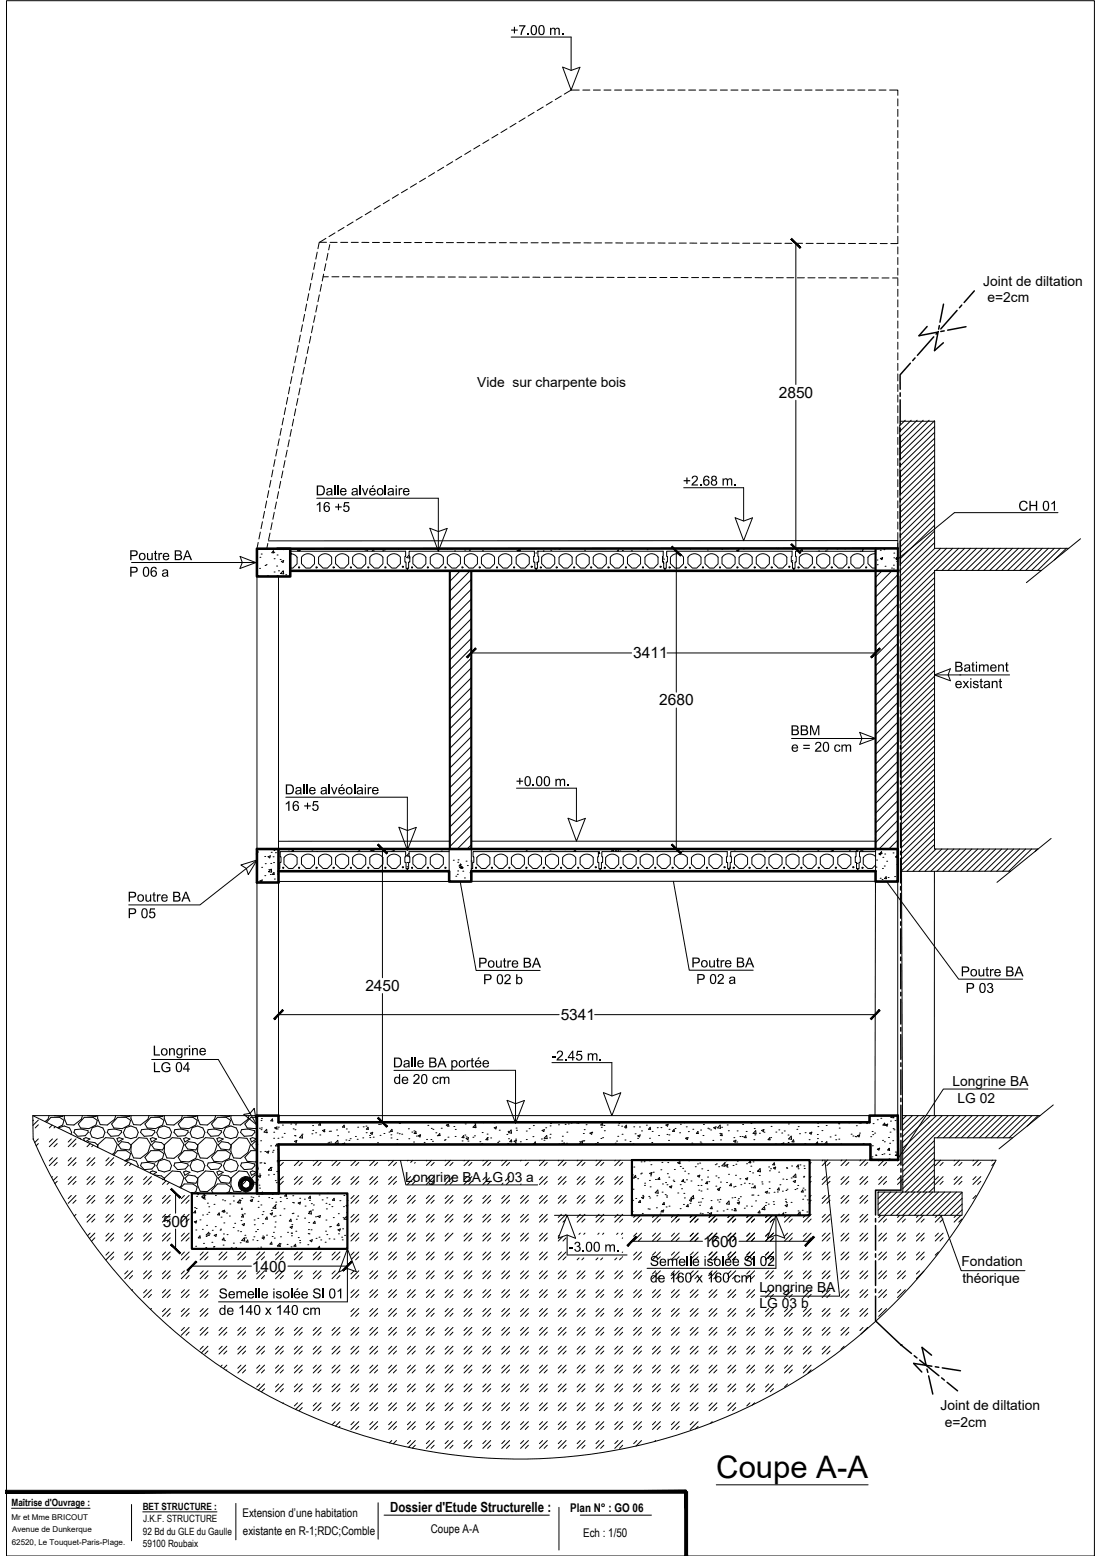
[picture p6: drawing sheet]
<svg xmlns="http://www.w3.org/2000/svg" width="297mm" height="420mm" viewBox="0 0 297 420" stroke-linecap="round" stroke-linejoin="round" font-family="sans-serif">
<defs><g id="words">
<text font-size="8.4" x="193.4" y="399.2">Coupe A-A</text>
<g font-size="4.2">
<text x="210.3" y="107.4">2850</text>
<text x="171" y="177.8">3411</text>
<text x="178" y="190.5">2680</text>
<text x="98.7" y="267.6">2450</text>
<text x="151.4" y="275.4">5341</text>
<text x="43.9" y="331.2">500</text>
<text x="189.8" y="336.7">1600</text>
<text x="68" y="343.3">1400</text>
</g>
<text font-size="3.8" x="105.4" y="408.4">Dossier d'Etude Structurelle :</text>
<g font-size="3.7">
<text x="265.5" y="77.2">Joint de diltation</text>
<text x="266.6" y="81.6">e=2cm</text>
<text x="128.9" y="104.6">Vide sur charpente bois</text>
<text x="257.2" y="293.2">Longrine BA</text>
<text x="258.6" y="297.7">LG 02</text>
<text x="109.4" y="319">Longrine BA LG 03 a</text>
<text x="259.7" y="341.9">Fondation</text>
<text x="259.9" y="346.4">théorique</text>
<text x="205.1" y="348.8">Longrine BA</text>
<text x="205.1" y="353.3">LG 03 b</text>
<text x="254" y="380.8">Joint de diltation</text>
<text x="255.1" y="385.3">e=2cm</text>
</g>
<g font-size="3.2">
<text x="65.5" y="409.7">Extension d’une habitation</text>
<text x="116.3" y="413.9">Coupe A-A</text>
<text x="154" y="408.2">Plan N° : GO 06</text>
<text x="65.6" y="414.5">existante en R-1;RDC;Comble</text>
<text x="157.5" y="415">Ech : 1/50</text>
</g>
<g font-size="2.7">
<text x="3.1" y="406.7">Maîtrise d'Ouvrage :</text>
<text x="38.5" y="407.7">BET STRUCTURE :</text>
<text x="38.7" y="411.1">J.K.F. STRUCTURE</text>
<text x="38.6" y="414.4">92 Bd du GLE du Gaulle</text>
<text x="38.6" y="417.8">59100 Roubaix</text>
</g>
<g font-size="2.2">
<text x="3.1" y="410.3">Mr et Mme BRICOUT</text>
<text x="3.3" y="413.8">Avenue de Dunkerque</text>
<text x="3.2" y="417.2">62520, Le Touquet-Paris-Plage.</text>
</g>
</g></defs>
<!-- layer: HACHURES BBM -->
<g fill="none" stroke="#000" stroke-width=".27">
<path d="M70.1 153.5h.1M70.2 150.5h.1M70.5 149.6h.1M70.9 148.2h.2M71.6 152.7h.1M71.9 152.5h.1M72.3 155.5h.1M73.8 148.7l.1 .6-.5-.1zM73.9 149.1h.1M74 150.9h.1M74 154.5h.1M74.7 152.8h.1"/>
<path d="M74.8 149.9h.1M74.9 155.5h.1M75 155.7l.1-.2v.2M75.6 151.1h.1M76 151.6l.6-.2-.2 .5zM76.5 148.4h.1M76.5 154.1l.1 .9-.8-.1zM77.2 155.2h.1M80.6 148.8l-.3-.1 .7-.2-.1 .3M80.9 148.6h.1M93.7 148.3h.1M98.6 148.5h.1"/>
<path d="M99 148.7h.1M100.5 148.8l.4-.5 .1 .5M102.4 148.2h.1M103.4 148.7h.1M103.7 148.5h.1M107.6 148.1h.1M110.5 149.9l-.7 .7 .8 .1v-.5M120.7 148.3h.1M122.7 148.8h.1M125.5 148.5h.1M126.7 148.6h.1M126.8 148.3h.1"/>
<path d="M127 148.1h.2M130.3 148.7h.1M133.6 148.1h.4M139.9 148.8l-.3-.1 .7-.3-.2 .4M140.4 148.2l.1 .5h-.5zM144.7 149.3h.1M144.9 151.8h.1M145 148.8h.1M145.1 152.3v.1M146.8 148.8h.1M148.7 148.6h.1M149.7 148.2h.1"/>
<path d="M151 148.3h.1M157.9 148.6h.1M166.6 148.8l.4-.3v.3M168.1 148.7h.1M170.5 148.7h.1M174.7 148.4h.1M178.9 150.7l.2-.1-.2 .5M178.9 151.8l.2-.2 .1 .2M179.2 151h.1M179.2 152.1h.1M179.2 152v.1M186.2 148.1h.3"/>
<path d="M191 148.5h.1M194.9 148.3h.1M199.2 148.8l-.3-.1 .7-.3-.2 .4M200.7 148.2h.1M209.7 148.1h.1M210.2 148.1h-.5M213.8 151.4h.1M213.9 148.4h.1M216.6 148.2l.1 .5h-.5zM221 148.8h.1M223 148.8h.1M223.3 148.5h.1"/>
<path d="M226 148.3h.1M228.1 148.2h.1M232.3 148.8h.1M232.8 148.8l.2-.1v.1M232.9 148.4h.1M236.8 151.2h.1M236.9 152.5h.1M236.9 148.2h.1M237.7 148.6h.1M237.7 150.8l.6-.2-.1 .5zM238.7 148.4h.1M239 152.9h.1"/>
<path d="M240.7 153.4h.1M241.3 153.6h.1M241.3 152.6h.1M241.4 150.6h.1M241.4 149.4h.1M242.1 151.6h.1M242.4 150.3l-.5 .6 .5 .1-.4-.1 .4-.5v.2M69.6 230.1h.1M70.2 237.9l.6-.3-.2 .6zM70.7 234.2h.1M71.5 231.3h.1M71.5 236.5h.1"/>
<path d="M71.6 233.2h.1M72.4 229.3h.4M72.4 231.3l.6-.2-.2 .5zM72.6 234.8h.1M73 236.1h.1M73.1 233.2h.1M73.2 230.1h.1M73.3 234.7l.1 .8-.8-.1zM73.7 231.4h.1M73.9 232.9h.1M74 235.6l.1 .5h-.5zM74 229.7h.1"/>
<path d="M74.1 237.4h.1M74.4 230.3h.1M74.9 236h.1M76.2 229.4h.1M77.9 229.5h.1M79.2 229.4l.1 .5h-.5zM84.2 229.5h.1M85.6 229.9v.1M93 229.3l.3 .2 .1-.2M96.6 229.9h.1M96.9 229.7h.1M100 229.5h.1"/>
<path d="M100.5 229.3l-.3 .3 .8 .1-.1-.4M100.8 229.4h.1M105.9 230l-.1-.1 .6-.3-.1 .4M109.9 234.1h.1M109.9 232.9h.1M110 231.1h.1M110.5 230.4l-.7 .7 .7 .1M119.2 229.8h.1M121.3 229.3h.1M122.4 232.3h.1M123.1 236.6h.1M123.5 236.1h.1"/>
<path d="M123.6 235.2h.1M123.6 232.8h.1M123.7 232.2h.1M124.1 234.2l.6-.2-.1 .5zM124.3 233.5h.1M124.4 233.3l.1 .6-.6-.1zM125.4 237.1h.1M125.9 232.5h.1M126 229.3h.1M126.2 233.7h.1M126.9 235.6h.1M127.2 232.5h.1"/>
<path d="M142.1 229.7h.1M146.3 229.8h.1M148.5 229.6h.1M148.6 229.3h.4M152.3 229.3l.3 .1 .1-.1M155.4 229.4l.1 .6-.6-.1zM161.6 230.2l.2-.2 .1 .5h-.3M162.6 229.3h.1M165.1 229.4h.1M165.1 229.5h.1M165.2 230l-.1-.2 .6-.2-.1 .4M166.7 229.3l-.5 .5 .8 .1-.1-.6"/>
<path d="M167.4 229.5h.1M172.2 229.7h.1M172.3 229.7h.1M177 229.9h.1M184.3 229.8h.1M188.1 229.4h.1M197 234.2h.1M197.1 231.2h.1M198.3 229.5h.1M206.4 229.9h.1M210.9 229.3h.1M211.6 229.3l.3 .1v-.1"/>
<path d="M215.4 229.8h.1M220.8 229.7h.1M224.2 229.3h.1M224.5 230l-.1-.2 .6-.2-.1 .4M224.8 229.3h.4M229.4 229.7h.1M231.5 233.1h.1M231.6 229.4l.1 .6-.6-.1zM232.2 230l.7-.7 .1 .7M236.5 234.1h.1M236.7 232.2h.1M237.3 230.6l.6-.3-.2 .6z"/>
<path d="M237.7 237.2h.1M238 230l.1 .5h-.5zM238.2 237.5h.1M238.3 234.5h.1M238.4 231.5h.1M238.8 233.8h.1M238.9 230.6h.1M239.3 236.7l.1 .6-.6-.1zM239.4 232.6h.1M239.8 237h.1M241.2 230.3h.1M241.6 236.7h.1"/>
<path d="M242 231.3h.1M242.2 233.4h.1M242.4 230.8l-.6 .6 .6 .1M69.4 315.4l.2-.3 .1 .6-.3-.1M69.5 301.5h.1M69.5 318.6h.1M69.8 317.6l.6-.2-.2 .5zM70.1 304.7h.1M70.1 317h.1M70.2 314h.1M70.3 311h.1M70.4 308h.1"/>
<path d="M70.5 314h.1M70.5 305h.1M70.5 302.6h.1M70.6 304.6h.1M70.6 302h.1M71.3 314h.1M71.4 314.2h.1M71.5 310.9h.1M71.9 305.9h.1M72 311.1l.6-.3-.2 .6zM72 304.9l.1 .9-.8-.1zM72.5 317.3h.1"/>
<path d="M73.1 309.4h.1M73.2 315.2l.1 .9-.8-.2zM73.2 315.2h.1M73.6 311.1h.1M73.6 302.1l.1 .6-.6-.1zM73.8 310.6h.1M73.9 307.4h.1M73.9 317.1h.1M73.9 305.7h.1M74.2 304.5l.6-.2-.2 .6zM74.3 318.8h.1M74.6 319.3h.1"/>
<path d="M74.7 316.3h.1M74.8 308.9l.1 .6-.5-.1zM74.8 313.7h.1M74.8 313.4h.1M74.9 304.8h.1M75 310.3h.1M75.1 307.4h.1M75.2 304.4h.1M76.1 307.1h.1M76.3 303.8h.1M76.8 306h.1M78.5 303.5h.1"/>
<path d="M79.2 304.8h.1M79.5 306.6h.1M79.5 308.2l.7-.3-.2 .6zM79.7 305.1h.1M79.7 306.7h.1M79.7 303l-.1 .2 .5 .1v-.3M79.8 303.7h.1M80.9 307.2l.7-.7 .1 .8zM81.6 306.3h.1M81.9 303.1h.1M84.2 306.2h.1M84.3 303.1h.1"/>
<path d="M84.4 303.9h.1M84.5 305.2h.1M85.2 305.9h.1M86.4 306.5h.1M86.5 303.3l.1 .5h-.6zM87.1 305.3l.6-.3-.2 .6zM87.5 305.6h.1M88.5 308.7h.1M88.8 308.5h.1M88.9 305.5h.1M89.3 305.5h.1M89.3 308.4h.1"/>
<path d="M90.9 305.1h.1M91.2 306.7h.1M91.2 307.9l.1 .9-.8-.1zM92.7 309l-.2-.1 .6-.2-.1 .3M92.9 303.8l.1 .6-.5-.1zM93.4 307.8h.1M93.5 304.8h.1M94.1 305.7h.1M94.2 307.9h.1M94.6 307.5h.1M96 306.9h.1M96.5 307.6h.1"/>
<path d="M96.6 304.4h.1M98 307.3h.1M98.1 304.3h.1M98.8 304.1h.1M98.9 305.9h.1M99.4 304.4l.1 .5h-.6zM99.8 306.6h.1M99.9 307.2h.1M100 306l.6-.2-.1 .5zM100.8 307.1h.1M101.9 308.6h.1M102.2 303.6h.1"/>
<path d="M102.6 306.6h.1M102.7 303.6h.1M103.7 306.1h.1M105 305.7h.1M105.6 306.4h.1M105.6 307.3h.1M105.8 304.9l.1 .6h-.5zM107.1 308.9h.1M107.2 307.7h.1M107.3 305.9h.1M107.7 303l.3 .4 .2-.4M107.8 306.1h.1"/>
<path d="M108.5 306.3h.1M110.3 304.8h.1M110.4 307.5h.1M111.2 305.7h.1M111.7 308.4h.1M111.8 305.4h.1M112.3 305.5l.1 .6-.6-.1zM112.4 306.8h.1M113 306.7l.6-.2-.2 .5zM113.3 306.5h.1M114.5 308.5h.1M115.2 307.7h.1"/>
<path d="M115.5 303.9h.1M116.4 307.7h.1M116.5 304.7h.1M116.8 308.2h.1M116.9 304.9h.1M117.7 305.9h.1M118.1 306.7h.1M118.7 306.1l.1 .5h-.5zM119.1 304.7h.1M120 307.9h.1M120.2 307.7h.1M120.5 303.8l.6-.2-.1 .5z"/>
<path d="M121 307.1h.1M121.1 304.1h.1M121.1 309h.1M122.6 304.2h.1M122.9 306.9h.1M122.9 305h.1M124.8 308.1h.1M125.2 306.6l.1 .6h-.5zM125.5 306.5h.1M125.6 303.5h.1M125.9 307h.1M125.9 307.4l.6-.2-.2 .5z"/>
<path d="M126.4 308.1h.1M127.7 307.1h.1M128.1 306.7h.1M128.2 304.1h.1M128.2 303.4h.1M128.4 303.6l.1 .9-.8-.1 .7-.8M129.6 308.3h.1M130.1 308.8h.1M130.2 305.8h.1M130.5 303.1h.1M131.5 306.2h.1M131.6 307.2h.1"/>
<path d="M131.6 307.2l.1 .6-.5-.1zM132.5 307.3h.1M133.4 303.2h.1M133.5 304.5l.6-.2-.2 .5zM134.4 308.5h.1M134.7 308.2h.1M134.8 305.2h.1M136.9 306.3h.1M137.1 308.8h.1M137.2 305.5h.1M137.3 307.5h.1M138 305.1l.1 .9-.8-.1z"/>
<path d="M138.1 307.8l.1 .5h-.5zM138.8 308.2l.6-.3-.1 .6zM139.2 308.7h.1M139.2 307.6h.1M139.4 304.6h.1M139.5 305.2h.1M140.5 308.3h.1M142.1 307.7h.1M142.1 305.4h.1M142.9 304.8h.1M143.8 303.1h.1M143.9 306.9h.1"/>
<path d="M144 308.9h.1M144 303.9h.1M144.5 308.3l.2 .6h-.6zM146.2 307.6h.1M146.4 305.2l.6-.2-.2 .6zM146.9 307.9h.1M147.4 304.5h.1M147.6 306.6l.1 .9-.8-.2zM148.4 307.3h.1M148.5 306.3h.1M148.5 304h.1M148.7 303.3h.1"/>
<path d="M150.8 303.7h.1M150.9 309h.1M151.7 308.1h.1M151.8 306.8h.1M152 309l-.3-.1 .7-.3-.1 .4M152.2 309h.1M152.6 303.6h.1M153 308.7h.1M153.1 305.7h.1M153.5 303.5h.1M154.2 303.3h.1M155.9 303l-.1 .2 .5 .1v-.3"/>
<path d="M156.5 308.3h.1M157.2 308.1l.1 .9-.8-.2zM157.5 308.1h.1M157.5 306.1h.1M157.6 308h.1M157.8 305h.1M158.3 303.7h.1M159.3 306l.6-.3-.1 .6zM159.8 305.8h.1M160.8 308.9h.1M161.3 308.5h.1M162.3 307.4h.1"/>
<path d="M162.4 304.4h.1M162.7 303.3l.1 .5h-.6zM162.7 307.2h.1M163.1 303.9h.1M163.2 305.3h.1M166.1 308.7h.1M166.5 308.1h.1M166.8 306.8h.1M166.9 303.8h.1M167 303l.3 .4 .1-.4M167.9 304.1h.1M168 306.3h.1"/>
<path d="M168.8 307.8h.1M168.9 304.6h.1M169.1 303.8l.1 .6h-.5zM170.1 308.3h.1M170.8 317.3h.1M170.9 308.9h.1M171 318.1h.1M171.1 304.3h.1M171.2 315.1h.1M171.5 306.2h.1M171.6 303.1h.1M171.6 317.4l.1 .5h-.5z"/>
<path d="M172.2 307.4h.1M172.2 318.3h.1M172.2 306.7l.7-.2-.2 .5zM172.7 304.3h.1M173 317h.1M173.1 313.7h.1M173.2 316.8h.1M173.2 305.4h.1M173.9 313.7h.1M174.1 319.5h.1M174.5 303.8h.1M175.4 313.4h.1"/>
<path d="M175.4 318.7h.1M175.4 307.4h.1M175.4 316.8l.6-.2-.1 .5zM175.6 304.4l.1 .6-.6-.1zM175.7 317.5h.1M175.8 314.5h.1M176 308.5h.1M176.1 305.5h.1M176.4 316.5h.1M177 318.5h.1M177.5 304.5h.1M177.8 306.6h.1"/>
<path d="M178.1 317.9l.1 .6h-.6zM178.5 315.9h.1M178.5 304.5h.1M178.7 313.9h.1M178.9 319.7h.1M179.7 319.3h.1M179.8 303.8l.6-.2-.1 .5zM180.1 319.9h.1M180.1 306.3h.1M180.2 316.9h.1M180.2 303.1h.1M180.3 313.9h.1"/>
<path d="M180.5 307.9h.1M180.6 317.9h.1M180.6 306.5h.1M180.7 304.9h.1M181.8 318.7h.1M182 319h.1M182 305l.1 .5h-.5zM182.1 315.8h.1M182.3 304.7h.1M183 313.9l.6-.2-.2 .5zM183.5 305.9h.1M183.5 314.1h.1"/>
<path d="M183.7 319.9h.1M183.7 315h.1M183.7 303.6h.1M184.1 303h.1M184.3 315.5h.1M184.5 318.5l.1 .6-.5-.1zM184.8 319.2h.1M184.9 316.3h.1M184.9 303l-.8 .1M185.2 307.4l.6-.2-.2 .5zM185.2 307.3h.1M185.3 304.3h.1"/>
<path d="M185.4 318.6h.1M185.4 313.3h.1M185.8 316.9h.1M185.9 305.6h.1M186.1 313.3v.1l-.8-.1M186.6 318.9h.1M186.8 308.7h.1M187.1 304.9h.1M187.7 315h.1M188.3 314.3h.1M188.4 317.6l.6-.3-.2 .6zM188.5 305.5l.1 .6-.6-.1z"/>
<path d="M188.9 314.1h.1M189.1 308.4h.1M189.2 305.1h.1M189.3 308.7h.1M189.4 318.6h.1M189.5 315.6h.1M189.8 306.6h.1M189.9 303.6h.1M191 319.1l.1 .5h-.6zM191.1 317.8h.1M191.1 316h.1M191.1 304.7h.1"/>
<path d="M191.4 319.1h.1M191.5 304.8h.1M191.9 305.1h.1M192.5 307.9h.1M192.7 304.5l.7-.2-.2 .5zM193.1 314.5h.1M193.3 317.5h.1M193.4 314.3h.1M194 318h.1M194.1 315h.1M194.4 306h.1M194.5 303.8l.1 .9-.8-.2z"/>
<path d="M194.5 303.1h.1M194.5 319.2h.1M194.6 307.8h.1M194.9 304.4h.1M194.9 306.1l.1 .6-.5-.1zM195.6 314.1l.1 .8-.8-.1zM195.7 314h.1M195.8 313.3l-.1 .1h.6v-.1M195.9 314.7l.7-.3-.2 .6zM196.2 319.3h.1M196.3 315.2h.1M196.4 303.8h.1"/>
<path d="M196.7 305.3h.1M196.7 317.1h.1M197.4 319.6l.1 .6-.5-.1zM198 314.7h.1M198.1 308.1l.6-.2-.2 .5zM198.2 307.2h.1M198.6 317.4h.1M198.7 314.4h.1M198.9 308.4h.1M199.1 305.4h.1M199.1 313.5h.1M199.8 318.3h.1"/>
<path d="M199.8 306.9h.1M200 319.9h.1M200.4 306.9h.1M200.5 303.6h.1M201 319.5h.1M201.3 318.3l.6-.2-.2 .5zM201.4 306.7l.1 .5h-.5zM201.5 305.5h.1M201.6 314.2h.1M202.3 319.6h.1M202.4 316.3h.1M202.6 313.4l.1 .6-.5-.1z"/>
<path d="M202.8 314.9h.1M202.8 303.3h.1M203.1 319.7h.1M203.2 316.7h.1M203.3 313.7h.1M203.6 307.7h.1M203.7 304.7h.1M203.8 306.5h.1M204.1 305.3l.1 .9-.8-.2zM204.7 316h.1M205 317.4h.1M205.1 306h.1"/>
<path d="M205.3 315.6l.1 .8-.8-.1zM205.7 305.2l.6-.2-.2 .5zM205.7 319.2h.1M205.8 319.7h.1M206.3 305.7h.1M206.8 313.4h.1M207.6 315.1h.1M207.7 319.2h.1M207.8 316.1h.1M207.8 307.2l.1 .6-.5-.1zM208.1 315.6h.1M208.1 307.2h.1"/>
<path d="M208.2 304.2h.1M208.9 315.4l.6-.2-.2 .5zM209.1 314l.1 .6-.5-.1zM209.4 308.9h.1M209.5 305.7h.1M210.3 316.5h.1M210.3 305.1h.1M210.6 319.9h.1M211.1 305.9h.1M211.3 309l-.3-.1 .7-.3-.2 .4M211.4 318.4h.1M211.8 305.4h.1"/>
<path d="M212.3 318.5h.1M212.4 315.3h.1M212.4 315.5h.1M212.8 306.5h.1M212.8 308.5h.1M212.9 303.5h.1M213.6 318.1h.1M213.7 306.8l.1 .9-.8-.2zM213.8 314.9h.1M214.2 319l.6-.2-.1 .5zM214.3 307.8l.1 .6-.5-.1zM214.9 317l-.7 .8 .7 .1v-.8"/>
<path d="M215.2 304.9h.1M215.5 315.6h.1M215.5 304.2h.1M215.5 314.6l.1 .5h-.5zM215.9 306.1h.1M216 314.6h.1M217 317.8h.1M217 317.6h.1M217.1 314.8h.1M217.2 315.5h.1M217.3 308.8h.1M217.4 305.9h.1"/>
<path d="M218.5 307.7h.1M218.6 306l.6-.3-.2 .6zM220.4 308.7h.1M220.7 306.3h.1M220.7 307.4h.1M220.7 308.4l.2 .5h-.6zM220.8 303.3h.1M220.9 304.2h.1M221.8 308.3h.1M222 305.3h.1M223.1 303.9h.1M223.3 308.3l-.7 .7h.1"/>
<path d="M223.3 308.3l.1 .7M224.2 307h.1M225.5 306.5h.1M225.7 307.8h.1M226.1 303h.1M226.1 303l.5 .4 .1-.4M226.5 307.6h.1M226.5 303.5h.1M226.6 304.6h.1M227.1 309h.1M229.2 303.2h.1M229.8 306.3h.1"/>
<path d="M230.3 306.7h.1M230.9 306.9h.1M231.1 307h.1M231.2 304h.1M231.5 306.7l.7-.3-.2 .6zM232.1 306h.1M232.1 303l-.1 .2 .5 .1v-.3M233.1 308.8h.1M234 303.4h.1M235.1 306.9h.1M235.3 312.8h.1M235.5 312.4h.1"/>
<path d="M235.5 305.5h.1M235.6 309.4h.1M235.7 306.4h.1M235.8 303.4h.1M236.2 306h.1M236.4 311.9h.1M236.5 312h.1M236.9 302.4h.1M236.9 310.3l.6-.3-.2 .6zM237.8 302h.1M238.2 311.7h.1M238.3 307.9h.1"/>
<path d="M238.7 311.6h.1M238.8 308.3h.1M238.8 303.6h.1M238.9 303.3l.1 .5h-.6zM239.1 303.8l.6-.3-.2 .6zM239.9 307.1h.1M240.1 312.9h.1M240.1 310l.1 .6h-.5zM240.1 311.7h.1M240.2 308.7h.1M240.3 305.7h.1M240.5 302.7h.1"/>
<path d="M241 301.2l-.4 .5 .8 .2-.1-.7M241.1 308h.1M241.2 304.8h.1M241.4 305.1h.1M241.7 302.6h.1M241.8 311.1h.1M242.1 311.1h.1M242.5 311.5v-.2l-.7 .7 .7 .1M52.5 329.9l.6-.2-.2 .5zM52.5 326.1h.1M52.7 326.9l.1 .6h-.5zM52.8 336.5h.1"/>
<path d="M52.9 332.1h.1M53 326.3h.1M53.1 323h.1M53.4 322.6h.1M54 329.4h.1M54 333.7l.1 .6-.5-.1zM54.6 332h.1M54.7 323.4l.6-.2-.2 .5zM54.7 328.1h.1M54.9 335.7h.1M55.2 322.5l.1 .8-.8-.1zM55.3 323.8h.1"/>
<path d="M55.3 322.7h.1M55.6 336.9h.1M55.7 333.9h.1M55.8 330.9h.1M55.9 327.9h.1M56 324.9h.1M56.4 325.9h.1M56.4 327.4h.1M56.4 332.7l.1 .9-.8-.1zM56.5 333.2h.1M57.2 335.4h.1M57.3 332.2h.1"/>
<path d="M57.6 336.7h.1M57.8 336.6h.1M57.8 325.2h.1M57.8 333.6l.7-.3-.2 .6zM58.1 331.2h.1M58.2 322.8h.1M58.7 322.3h.1M59.2 327.5l.1 .6-.5-.1zM59.4 332.2h.1M59.6 331.9h.1M59.7 328.7h.1M59.9 327.2h.1"/>
<path d="M60 327l.7-.2-.2 .5zM60.1 324h.1M60.2 336.2h.1M60.3 333.2h.1M60.4 334.3l.1 .5h-.5zM60.5 330.2h.1M60.6 327.2h.1M60.6 335h.1M60.7 324.2h.1M61.2 327.6h.1M61.3 333.4h.1M61.9 328.4h.1"/>
<path d="M62.1 325.1h.1M62.4 336.9h.1M63 331.5h.1M63 323h.1M63 335.7h.1M63 324.3h.1M63.2 337.2l.6-.3v.3M63.2 337.2h.1M63.4 330.3h.1M64.2 332.4h.1M64.3 324.8h.1M64.8 324l.1 .8-.8-.1z"/>
<path d="M64.9 335.6h.1M64.9 324.2h.1M65 332.6h.1M65.1 329.6h.1M65.2 326.6h.1M65.2 326.3h.1M65.3 323.6h.1M65.3 327.9h.1M65.4 330.6l.6-.2-.2 .6zM65.6 328.1l.1 .5h-.5zM66 327.8h.1M66 334.2l.1 .9-.8-.1z"/>
<path d="M66.1 333.6h.1M66.3 334.3h.1M66.9 334.8l.1 .6h-.5zM67.2 337.1h.1M67.6 324.1l.6-.2-.1 .5zM67.7 324.4h.1M67.8 323.2h.1M68.2 334.8h.1M68.3 323.4h.1M68.6 334h.1M68.6 329.4h.1M68.7 330.7h.1"/>
<path d="M69 332.6h.1M69.4 335h.1M69.5 332h.1M69.6 337.1h.1M69.6 329h.1M69.7 324.4h.1M69.7 326h.1M69.8 323h.1M69.9 320h.1M70.1 320.8h.1M70.4 336.8h.1M70.4 325.4h.1"/>
<path d="M70.8 328h.1M70.8 334.3l.6-.3-.2 .6zM70.8 321.9l.2 .5h-.6zM70.9 330.4h.1M70.9 333.8h.1M71 327.2h.1M72 333.5h.1M72.1 328.6l.1 .6h-.5zM72.6 323.4h.1M73 327.7l.6-.2-.2 .6zM73.3 326.9h.1M73.3 335.4l.1 .6-.5-.1z"/>
<path d="M73.4 323.6h.1M73.5 333.9h.1M73.5 322.5h.1M73.7 326.2l.8 .1-.1-.8-.7 .7M73.8 332.8h.1M73.9 328.5h.1M74.1 334.3h.1M74.2 331.3h.1M74.3 328.3h.1M74.3 330h.1M74.4 325.3h.1M74.5 324.6h.1"/>
<path d="M74.5 322.3h.1M75.2 321.2v.1M75.3 336.3h.1M75.6 328.2h.1M75.6 335.7l.1 .9-.8-.2zM75.6 323.3h.1M75.6 335.9h.1M75.7 324.5h.1M75.7 334h.1M76.7 326.4h.1M77.3 322.4l.1 .6h-.5zM77.4 323.6h.1"/>
<path d="M77.5 336h.1M77.6 332.8h.1M78.3 331.4l.7-.3-.2 .6zM78.5 329.2l.2 .6-.6-.1zM78.6 336.7h.1M78.6 333h.1M78.7 333.7h.1M78.7 333h.1M78.8 330.7h.1M78.9 327.7h.1M79 324.7h.1M79.1 322.9h.1"/>
<path d="M79.1 327.6h.1M79.3 324.8h.1M79.8 336l.1 .5h-.5zM79.9 332.5h.1M80 329.2h.1M80.4 328.4h.1M80.5 324.8l.7-.2-.2 .5zM80.5 334.2h.1M80.9 335h.1M80.9 323.6h.1M80.9 335.6h.1M82.2 323.8h.1"/>
<path d="M82.3 328.9h.1M82.4 325.7h.1M83.1 336.1h.1M83.2 333.1h.1M83.3 332h.1M83.4 330.1h.1M83.4 333.2h.1M83.5 327.1h.1M83.6 324.1h.1M83.7 335l.6-.2-.1 .5zM83.8 323l.1 .6-.6-.1zM84 332.1h.1"/>
<path d="M84 327l.1 .8-.8-.1zM84.1 325h.1M84.4 326.7h.1M84.6 325.4h.1M85 329.8l.1 .5h-.5zM85.2 328.6h.1M85.2 337.2h.1M85.3 334.4h.1M85.7 328.5h.1M85.9 328.5l.6-.3-.2 .6zM86.1 334.1h.1M86.2 322.7h.1"/>
<path d="M86.3 336.5l.1 .6h-.6zM86.6 334.8h.1M87 324h.1M87.8 335.4h.1M87.9 332.4h.1M88 329.4h.1M88 324.9h.1M88.1 326.4h.1M88.2 323.4h.1M88.2 333.4h.1M88.5 322.2h.1M88.9 334.5h.1"/>
<path d="M88.9 325.2h.1M89 331.3h.1M89.2 331.2h.1M89.6 337.2h.1M89.6 325.8h.1M90 328.8h.1M90.1 334.6h.1M90.2 323.6l.1 .5h-.5zM91.2 331h.1M91.3 332.1l.6-.2-.2 .5zM91.4 327.7h.1M91.4 333.2h.1"/>
<path d="M91.5 330.3l.1 .6h-.6zM91.8 324.2h.1M92.3 334.1h.1M92.4 334.8h.1M92.5 331.8h.1M92.6 337.2h.1M92.6 328.8h.1M92.8 325.8h.1M92.9 322.8h.1M93 333.6h.1M93.6 327.4h.1M93.6 328.4l.1 .9-.8-.1z"/>
<path d="M93.7 325.4h.1M93.7 324.2h.1M93.8 325.4l-.3 .2 .3 .2M170.7 327.1h.1M170.8 324.1h.1M170.9 321.1h.1M171.7 323.6h.1M172.9 324.1l.1 .6h-.6zM173.2 328.2h.1M173.4 327.7h.1M173.5 322.8h.1M173.7 323.7l-.5-.3 .7-.3-.2 .6"/>
<path d="M174 320.1h.1M175 326.4h.1M175.2 323.1h.1M175.3 326.5h.1M175.5 323.5h.1M175.6 320.5h.1M177.2 326.1h.1M177.4 322.9h.1M177.6 321.3l.1 .9-.8-.1zM178.2 327.9h.1M178.4 327.3h.1M178.6 327l.6-.3-.2 .6z"/>
<path d="M178.8 321.9h.1M179.3 324.7l.1 .6-.5-.1zM179.6 322.6h.1M179.9 325.9h.1M180 322.9h.1M180 323.3h.1M180.7 325.7h.1M180.8 320.5l.6-.3-.1 .6zM183 322.1h.1M183 328.1h.1M183.7 326.4h.1M184 321h.1"/>
<path d="M184.6 325.2h.1M184.7 322.2h.1M184.8 323.5h.1M185.8 325.3l.1 .5h-.6zM186.2 324.1l.6-.2-.2 .5zM186.3 324.9h.1M187.2 322.8l.1 .9-.8-.1zM188.5 320.1h.1M188.6 324.6h.1M188.7 321.4h.1M188.9 325.5h.1M189.1 327.6h.1"/>
<path d="M189.2 324.6h.1M189.3 321.6h.1M189.3 320.1h.1M189.6 323.7h.1M189.6 327.7h.1M190.9 321.1h.1M191.1 327.4h.1M191.5 327.7l.7-.2-.2 .5zM192 324.2h.1M192.2 325.8l.1 .6-.5-.1zM193.3 320.3h.1M193.6 327h.1"/>
<path d="M193.7 324h.1M193.7 321.2l.7-.2-.2 .5zM193.8 321h.1M194.2 324.6h.1M194.4 320.6h.1M194.4 323.9h.1M195.3 327h.1M196.1 325.1l.8 .1-.1-.9-.6 .8M196.3 326.5h.1M197.6 326.7h.1M197.7 323.4h.1M198.1 320.5h.1"/>
<path d="M198.3 326.3h.1M198.4 323.3h.1M198.5 320.4h.1M198.7 326.4l.1 .6-.6-.1zM199.1 324.8l.6-.2-.2 .5zM199.2 324.1h.1M199.4 323.7h.1M199.9 323.2h.1M201 326.2h.1M201.6 325.6h.1M202.9 325.7h.1M202.9 320.7h.1"/>
<path d="M203 322.7h.1M203.3 322.7h.1M203.9 320.2l.1 .6-.5-.1zM204 324.3h.1M204.7 322.8h.1M205.1 327l.1 .5h-.5zM206.4 325.8l.1 .9-.8-.2zM206.7 325.5h.1M206.7 321.9l.6-.2-.2 .5zM206.8 324.7h.1M207.3 328.1h.1M207.5 325.1h.1"/>
<path d="M207.6 322.1h.1M207.7 320.9h.1M208.8 324.5h.1M208.9 325.2h.1M209 321.9h.1M209.9 321.9h.1M210.2 327.9h.1M210.3 320.8l.1 .5h-.5zM211.3 321.6h.1M211.6 327.5l.1 .6-.5-.1zM212 327.4h.1M212 325.5l.7-.2-.2 .5z"/>
<path d="M212.1 323.8h.1M212.1 324.5h.1M212.2 321.5h.1M212.3 324.8h.1M212.5 321.1h.1M213.6 324.7h.1M214.7 321.2h.1M215.2 321h.1M215.4 320.1h.1M215.5 327h.1M215.6 327.6h.1M216 327.3l.2 .8-.9-.1z"/>
<path d="M216.6 326.8h.1M216.7 323.8h.1M216.8 321.3l.1 .6-.5-.1zM216.9 320.8h.1M217.3 321.3h.1M217.3 322.9h.1M217.9 327.3h.1M218 328.2h.1M218 324h.1M218.4 324.9h.1"/>
</g>
<!-- layer: 0 -->
<g fill="none" stroke="#000" stroke-width=".27">
<path d="M243 114.8l.8 207.1M252.4 113.7v34.4M121.6 154.2l-.1 .1M124.2 154.2l-2.7 2.8M126.9 154.2l-5.4 5.4M127.3 156.5l-5.8 5.8M127.3 159.1l-5.8 5.9M238.2 154.1l-1.8 1.8M240.8 154.1l-4.4 4.5M242.4 155.2l-6 6M242.4 157.8l-6 6.1M252.4 154l-.1 75.3"/>
<path d="M127.3 161.8l-5.8 5.8M127.3 164.4l-5.8 5.8M127.3 167.1l-5.8 5.8M127.3 169.7l-5.8 5.9M127.3 172.4l-5.8 5.8M127.3 175l-5.8 5.9M127.3 177.7l-5.8 5.8M242.4 160.5l-6 6M242.4 163.1l-6 6.1M242.4 165.8l-6 6M242.4 168.4l-6 6.1M242.4 171.1l-6 6"/>
<path d="M242.4 173.8l-6 6M242.4 176.4l-6 6M242.4 179.1l-6 6M127.3 180.3l-5.8 5.9M127.3 183l-5.8 5.8M127.3 185.7l-5.8 5.8M127.3 188.3l-5.8 5.8M127.3 191l-5.8 5.8M127.3 193.6l-5.8 5.8M127.3 196.3l-5.8 5.8M127.3 198.9l-5.8 5.8M242.4 181.7l-6 6"/>
<path d="M242.4 184.4l-6 6M242.4 187l-6 6M242.4 189.7l-6 6M242.4 192.3l-6 6.1M242.4 195l-6 6M242.4 197.7l-6 6M127.3 201.6l-5.8 5.8M127.3 204.2l-5.8 5.9M127.3 206.9l-5.8 5.8M127.3 209.5l-5.8 5.9M127.3 212.2l-5.8 5.8M127.3 214.8l-5.8 5.9"/>
<path d="M127.3 217.5l-5.8 5.8M242.4 202.9l-6 6.1M242.4 205.6l-6 6M242.4 208.3l-6 6M242.4 210.9l-6 6M242.4 213.6l-6 6M242.4 216.2l-6 6M242.4 218.9l-6 6M242.4 200.3l-6 6M75.2 235.2v66h161.1l.1-63.2h-109.1M75.2 238h46.1M127.3 220.2l-5.8 5.8"/>
<path d="M127.3 222.8l-5.8 5.8M127.3 225.4l-3.8 3.9M127.3 228.1l-1.2 1.2M242.4 221.5l-6 6M242.4 224.2l-5 5.1M242.4 226.8l-2.4 2.5M252.3 235.3v65.9M9.1 302.5l-.2 .1M9.1 307.5l-.1 .1M10.4 302.5l-1.5 1.4M10.4 307.5l-1 1M10.4 303.7l-.9 .9"/>
<path d="M10.4 308.8l-.6 .6M14.1 303.8l-.8 .8M14.2 307.5l-.9 .9M14.2 312.6l-.9 .9M14.2 317.7l-.3 .2M14.9 304.2l-.3 .4M15.5 307.5l-2.2 2.1M15.5 312.6l-2.2 2.1M15.5 317.7l-1.1 1.1M15.5 308.8l-.9 .8M15.5 313.9l-.9 .8M15.5 319l-.7 .6"/>
<path d="M19.3 307.5l-.9 .9M19.3 312.6l-.9 .9M19.3 317.7l-.9 .9M20.5 319l-.8 .8M20.5 307.5l-2.1 2.1M20.5 312.6l-2.1 2.1M20.5 317.7l-2.1 2.1M20.5 308.8l-.8 .8M20.5 313.9l-.8 .8M24.3 308.8l-.8 .8M24.3 312.6l-.8 .9M24.3 317.7l-.8 .9"/>
<path d="M25.2 309.2l-.4 .4M25.6 313.9l-.8 .8M25.6 312.6l-2.1 2.1M25.6 317.7l-2.1 2.1M25.6 319l-.8 .8M29.4 312.6l-.8 .9M29.4 317.7l-.8 .9M30.7 312.6l-2.1 2.1M30.7 317.7l-2.1 2.1M30.7 313.9l-.8 .8M30.7 319l-.8 .8M33.7 313.4v.1"/>
<path d="M34.5 317.7l-.8 .9M34.6 313.8l-.9 .9M35.5 314.2l-.6 .5M35.8 317.7l-2.1 2.1M35.8 319l-.9 .8M39.6 317.7l-.8 .9M40.9 317.7l-2.1 2.1M40.9 319l-.9 .8M44 318.4l-.1 .2M44.9 318.8l-1 1M45.7 319.3l-.6 .5M64.6 319.5l-.2 .2"/>
<path d="M66 318.1l-1.3 1.2M66.3 317.7l-.2 .2M66.3 319l-.8 .8M75.6 313.5l-.4 .4M76.5 317.7l-1.2 1.3M76.5 313.9l-.8 .8M76.5 319l-.8 .8M80.3 317.7l-.8 .9M80.8 313.5l-1.3 1.2M81.6 317.7l-2.1 2.1M81.6 313.9l-.8 .8M81.6 319l-.8 .8"/>
<path d="M84.6 313.5h.1M85.4 317.7l-.8 .9M85.9 313.4l-1.3 1.3M86.7 317.7l-2.1 2.1M86.7 313.9l-.8 .8M86.7 319l-.8 .8M89.7 313.4v.1M90.5 317.7l-.8 .9M91 313.4l-1.3 1.3M91.8 317.7l-2.1 2.1M91.8 313.9l-.8 .8M91.8 319l-.8 .8"/>
<path d="M94.8 313.4v.1M95.6 317.7l-.8 .9M96.1 313.4l-1.3 1.3M96.9 317.7l-2.1 2.1M96.9 313.9l-.9 .8M96.9 319l-.9 .8M99.9 313.4l-.1 .1M100.7 317.7l-.9 .9M101.2 313.4l-1.4 1.3M102 317.7l-2.2 2.1M102 313.9l-.9 .8M102 319l-.9 .8"/>
<path d="M105.1 313.3l-.2 .2M105.8 317.7l-.9 .9M106.3 313.3l-1.4 1.4M107.1 317.7l-2.2 2.1M107.1 313.9l-.9 .8M107.1 319l-.9 .8M110.2 313.3l-.2 .2M110.9 317.7l-.9 .9M111.5 313.3l-.6 .6M112.1 317.7l-2.1 2.1M112.1 313.9l-.1 .2M112.1 319l-.8 .8"/>
<path d="M115.3 313.3l-.2 .2M116 317.7l-.9 .9M116.5 313.3l-1.4 1.4M117.2 317.7l-2.1 2.1M117.2 313.9l-.8 .8M117.2 319l-.8 .8M120.4 313.3l-.2 .2M121.1 317.7l-.9 .9M121.6 313.3l-1.4 1.4M122.3 317.7l-2.1 2.1M122.3 313.9l-.8 .8M122.3 319l-.8 .8"/>
<path d="M125.5 313.3l-.2 .2M126.2 317.7l-.9 .9M126.7 313.3l-1.4 1.4M127.4 317.7l-2.1 2.1M127.4 313.9l-.8 .8M127.4 319l-.8 .8M130.6 313.3l-.2 .2M131.1 317.8l-.7 .8M131.8 313.3l-1.4 1.4M132.2 318l-1.8 1.8M132.5 313.9l-.8 .8M132.5 319l-.8 .8"/>
<path d="M135.7 313.3l-.2 .2M135.8 319.5l-.3 .3M136.9 313.3l-1.4 1.4M137.5 319.1l-.7 .7M137.6 317.7l-1.2 1.2M137.6 313.9l-.8 .8M140.7 319.7l-.1 .1M140.7 313.3l-.1 .2M142 313.3v.1M142.7 313.9l-.9 .8M145.8 313.3l-.1 .2M146.5 317.7l-.8 .9"/>
<path d="M147.1 313.3l-1.4 1.4M147.8 317.7l-2.1 2.1M147.8 313.9l-.9 .8M147.8 319l-.9 .8M150.9 313.3l-.2 .2M151.6 317.7l-.9 .9M152.2 313.3l-1.5 1.4M152.9 317.7l-2.2 2.1M152.9 313.9l-.9 .8M152.9 319l-.9 .8M156 313.3l-.1 .2M156.7 317.7l-.8 .9"/>
<path d="M157.3 313.3l-1.4 1.4M158 317.7l-2.1 2.1M158 313.9l-.9 .8M158 319l-.9 .8M161.1 313.3l-.2 .2M161.8 317.7l-.9 .9M162.4 313.3l-1.5 1.4M163 317.7l-2.1 2.1M163 313.9l-.8 .8M163 319l-.8 .8M166.2 313.3l-.2 .2M166.9 317.7l-.9 .9"/>
<path d="M167.5 313.3l-1.5 1.4M168.1 317.7l-2.1 2.1M168.1 313.9l-.8 .8M168.1 319l-.8 .8M219 317.7l-.4 .4M219 313.9l-.4 .4M219 319l-.4 .4M222.2 313.2l-.2 .3M222.9 317.7l-.9 .9M223.5 313.2l-1.5 1.5M224.1 317.7l-2.1 2.1M224.1 313.9l-.8 .8"/>
<path d="M224.1 319l-.8 .8M227.4 313.2l-.3 .3M227.9 317.7l-.8 .9M228.6 313.2l-1.5 1.5M229.2 317.7l-2.1 2.1M229.2 319l-.8 .8M229.2 313.9l-.8 .8M232.5 313.2l-.3 .3M233 317.7l-.8 .9M233.7 313.2l-1.5 1.5M234.3 317.7l-2.1 2.1M234.3 313.9l-.8 .8"/>
<path d="M234.3 319l-.8 .8M235.1 313.2l-159.9 .2M237.6 313.2l-.3 .3M238.1 317.7l-.8 .9M238.8 313.2l-1.5 1.5M239.4 317.7l-2.1 2.1M239.4 313.9l-.9 .8M239.4 319l-.9 .8M242.7 313.2l-.3 .3M243.2 317.7l-.8 .9M243.3 313.8l-.9 .9M243.3 318.9l-.9 .9"/>
<path d="M243.8 313.4h-.1M243.8 318.4l-.4 .3M243.8 314.6l-.1 .1M243.8 319.7l-.2 .1M252.3 307.2v14.7M252.7 313.4l-.2 .1M253.4 317.7l-.9 .9M254 313.3l-1.5 1.4M254.7 313.9l-.9 .8M254.7 317.7l-2.2 2.1M254.7 319l-.9 .8M257.8 313.3l-.2 .2"/>
<path d="M258.5 317.7l-.9 .9M259.1 313.3l-1.5 1.4M259.8 317.7l-2.2 2.1M259.8 319l-.9 .8M259.8 313.9l-.9 .8M262.9 313.3l-.2 .2M263.6 317.7l-.9 .9M264.2 313.3l-1.5 1.4M264.9 317.7l-2.2 2.1M264.9 313.9l-.9 .8M264.9 319l-.9 .8M268 313.3l-.2 .2"/>
<path d="M268.6 313.9l-.8 .8M19.3 322.8l-.9 .9M20.5 322.8l-2.1 2.1M20.5 327.9l-.5 .5M20.5 324.1l-.8 .8M24.3 322.8l-.8 .9M24.3 327.9l-.8 .8M24.3 333l-.7 .7M25.6 322.8l-2.1 2.1M25.6 327.9l-2.1 2.1M25.6 333l-1.4 1.4M25.6 324.1l-.8 .8"/>
<path d="M25.6 329.2l-.8 .8M25.6 334.2l-.8 .9M29.4 322.8l-.8 .9M29.4 327.9l-.8 .8M29.4 333l-.8 .8M29.4 338.1l-.8 .8M30.7 322.8l-2.1 2.1M30.7 327.9l-2.1 2.1M30.7 333l-2.1 2.1M30.7 338.1l-2.1 2.1M30.7 324.1l-.8 .8M30.7 329.2l-.8 .8"/>
<path d="M30.7 334.2l-.8 .9M30.7 339.3l-.8 .9M34.5 322.8l-.8 .9M34.5 327.9l-.8 .8M34.5 333l-.8 .8M34.5 338.1l-.8 .8M35.8 322.8l-2.1 2.1M35.8 327.9l-2.1 2.1M35.8 333l-2.1 2.1M35.8 338.1l-2.1 2.1M35.8 324.1l-.9 .8M35.8 329.2l-.9 .8"/>
<path d="M35.8 334.2l-.9 .9M35.8 339.3l-.9 .9M39.6 322.8l-.8 .9M39.6 327.9l-.8 .8M39.6 333l-.8 .8M39.6 338.1l-.8 .8M40.9 322.8l-2.1 2.1M40.9 327.9l-2.1 2.1M40.9 333l-2.1 2.1M40.9 338.1l-2.1 2.1M40.9 324.1l-.9 .8M40.9 329.2l-.9 .8"/>
<path d="M40.9 334.2l-.9 .9M40.9 339.3l-.9 .9M44.7 322.8l-.8 .9M44.7 327.9l-.8 .8M44.7 333l-.8 .8M44.7 338.1l-.8 .8M46 322.8l-2.1 2.1M46 327.9l-2.1 2.1M46 333l-2.1 2.1M46 338.1l-2.1 2.1M46 324.1l-.9 .8M46 329.2l-.9 .8"/>
<path d="M46 334.2l-.9 .9M46 339.3l-.9 .9M49.8 322.8l-.8 .9M49.8 327.9l-.8 .8M49.8 333l-.8 .8M49.8 338.1l-.8 .8M51.1 322.8l-2.1 2.1M51.1 327.9l-2.1 2.1M51.1 333l-2.1 2.1M51.1 338.1l-2.1 2.1M51.1 324.1l-.9 .8M51.1 329.2l-.9 .8"/>
<path d="M51.1 334.2l-.9 .9M51.1 339.3l-.9 .9M54.9 338.1l-.9 .8M56.2 338.1l-2.2 2.1M56.2 339.3l-.9 .9M60 338.1l-.9 .8M61.3 338.1l-2.2 2.1M61.3 339.3l-.9 .9M65.1 338.1l-.9 .8M66.3 338.1l-2.1 2.1M66.3 339.3l-.8 .9M70.2 338.1l-.9 .8"/>
<path d="M71.4 338.1l-2.1 2.1M71.4 339.3l-.8 .9M75.2 338.1l-.8 .8M76.5 338.1l-2.1 2.1M76.5 339.3l-.8 .9M80.3 338.1l-.8 .8M81.6 338.1l-2.1 2.1M81.6 339.3l-.8 .9M85.4 338.1l-.8 .8M86.7 338.1l-2.1 2.1M86.7 339.3l-.8 .9M90.5 338.1l-.8 .8"/>
<path d="M91.8 338.1l-2.1 2.1M91.8 339.3l-.8 .9M95.6 322.8l-.8 .9M95.6 327.9l-.8 .8M95.6 333l-.8 .8M95.6 338.1l-.8 .8M96.9 322.8l-2.1 2.1M96.9 327.9l-2.1 2.1M96.9 333l-2.1 2.1M96.9 338.1l-2 1.9M96.9 324.1l-.9 .8M96.9 329.2l-.9 .8"/>
<path d="M96.9 334.2l-.9 .9M96.9 339.3l-.9 .9M100.7 322.8l-.9 .9M100.7 327.9l-.9 .8M100.7 333l-.9 .8M100.7 338.1l-.9 .8M102 322.8l-2.2 2.1M102 327.9l-2.2 2.1M102 333l-2.2 2.1M102 338.1l-2.2 2.1M102 324.1l-.9 .8M102 329.2l-.9 .8"/>
<path d="M102 334.2l-.9 .9M102 339.3l-.9 .9M105.8 322.8l-.9 .9M105.8 327.9l-.9 .8M105.8 333l-.9 .8M105.8 338.1l-.9 .8M107.1 322.8l-2.2 2.1M107.1 327.9l-2.2 2.1M107.1 333l-2.2 2.1M107.1 338.1l-2.2 2.1M107.1 324.1l-.9 .8M107.1 329.2l-.9 .8"/>
<path d="M107.1 334.2l-.9 .9M107.1 339.3l-.9 .9M110.9 322.8l-.9 .9M110.9 327.9l-.9 .8M110.9 333l-.9 .8M110.9 338.1l-.9 .8M112.1 322.8l-2.1 2.1M112.1 327.9l-2.1 2.1M112.1 333l-2.1 2.1M112.1 338.1l-2.1 2.1M112.1 324.1l-.8 .8M112.1 329.2l-.8 .8"/>
<path d="M112.1 334.2l-.8 .9M112.1 339.3l-.8 .9M116 322.8l-.9 .9M116 327.9l-.9 .8M116 333l-.9 .8M116 338.1l-.9 .8M117.2 322.8l-2.1 2.1M117.2 327.9l-2.1 2.1M117.2 333l-2.1 2.1M117.2 338.1l-2.1 2.1M117.2 324.1l-.8 .8M117.2 329.2l-.8 .8"/>
<path d="M117.2 334.2l-.8 .9M117.2 339.3l-.8 .9M121.1 322.8l-.9 .9M121.1 327.9l-.9 .8M121.1 333l-.9 .8M121.1 338.1l-.9 .8M122.3 322.8l-2.1 2.1M122.3 327.9l-2.1 2.1M122.3 333l-2.1 2.1M122.3 338.1l-2.1 2.1M122.3 324.1l-.8 .8M122.3 329.2l-.8 .8"/>
<path d="M122.3 339.3l-.8 .9M126.2 322.8l-.9 .9M126.2 327.9l-.9 .8M126.2 333l-.9 .8M126.2 338.1l-.9 .8M127.4 322.8l-2.1 2.1M127.4 327.9l-2.1 2.1M127.4 333l-2.1 2.1M127.4 338.1l-2.1 2.1M127.4 324.1l-.8 .8M127.4 329.2l-.8 .8M127.4 334.2l-.8 .9"/>
<path d="M127.4 339.3l-.8 .9M131.2 338.1l-.8 .8M131.2 322.8l-.8 .9M131.2 327.9l-.8 .8M131.2 333l-.8 .8M132.5 322.8l-2.1 2.1M132.5 327.9l-2.1 2.1M132.5 333l-2.1 2.1M132.5 338.1l-2.1 2.1M132.5 324.1l-.8 .8M132.5 329.2l-.8 .8M132.5 334.2l-.8 .9"/>
<path d="M132.5 339.3l-.8 .9M136.3 333l-.8 .8M136.3 322.8l-.8 .9M136.3 327.9l-.8 .8M136.3 338.1l-.8 .8M137.6 322.8l-2.1 2.1M137.6 327.9l-2.1 2.1M137.6 333l-2.1 2.1M137.6 338.1l-2.1 2.1M137.6 324.1l-.8 .8M137.6 329.2l-.8 .8M137.6 334.2l-.8 .9"/>
<path d="M137.6 339.3l-.8 .9M141.4 327.9l-.8 .8M141.4 322.8l-.8 .9M141.4 333l-.8 .8M141.4 338.1l-.8 .8M142.7 322.8l-2.1 2.1M142.7 327.9l-2.1 2.1M142.7 333l-2.1 2.1M142.7 338.1l-2.1 2.1M142.7 324.1l-.9 .8M142.7 329.2l-.9 .8M142.7 334.2l-.9 .9"/>
<path d="M142.7 339.3l-.9 .9M146.5 322.8l-.8 .9M146.5 327.9l-.8 .8M146.5 333l-.8 .8M146.5 338.1l-.8 .8M147.8 322.8l-2.1 2.1M147.8 327.9l-2.1 2.1M147.8 333l-2.1 2.1M147.8 338.1l-2.1 2.1M147.8 324.1l-.9 .8M147.8 329.2l-.9 .8M147.8 334.2l-.9 .9"/>
<path d="M147.8 339.3l-.9 .9M151.1 333.5l-.4 .3M151.6 322.8l-.9 .9M151.6 327.9l-.9 .8M151.6 338.1l-.9 .8M152 333.9l-1.3 1.2M152.7 329.4l-.7 .6M152.9 322.8l-2.2 2.1M152.9 327.9l-2.2 2.1M152.9 338.1l-2.2 2.1M152.9 324.1l-.9 .8M152.9 334.2l-.9 .9"/>
<path d="M152.9 339.3l-.9 .9M156.4 339.7l-.5 .5M156.7 322.8l-.8 .9M156.7 327.9l-.8 .8M156.7 333l-.4 .3M157.6 339.7l-.5 .5M158 322.8l-2.1 2.1M158 327.9l-2.1 2.1M158 333l-.4 .3M158 324.1l-.9 .8M158 329.2l-.9 .8M161.5 339.7l-.6 .5"/>
<path d="M161.8 322.8l-.9 .9M161.8 327.9l-.9 .8M161.8 333l-.4 .3M162.8 339.7l-.6 .5M163 322.8l-2.1 2.1M163 327.9l-2.1 2.1M163 333l-.3 .3M163 324.1l-.8 .8M163 329.2l-.8 .8M166.6 339.7l-.6 .5M166.9 322.8l-.9 .9M166.9 327.9l-.9 .8"/>
<path d="M166.9 333l-.4 .3M167.8 339.7l-.5 .5M168.1 322.8l-2.1 2.1M168.1 327.9l-2.1 2.1M168.1 333l-.3 .3M168.1 338.1l-.1 .1M168.1 324.1l-.8 .8M168.1 329.2l-.8 .8M168.1 334.2l-.1 .2M168.1 339.3l-.1 .2M171.7 328.2l-.6 .5M172 333l-.9 .8"/>
<path d="M172 338.1l-.9 .8M173 328.2l-1.9 1.8M173.2 333l-2.1 2.1M173.2 338.1l-2.1 2.1M173.2 329.2l-.8 .8M173.2 334.2l-.8 .9M173.2 339.3l-.8 .9M176.8 328.2l-.6 .5M177 333l-.8 .8M177 338.1l-.8 .8M178 328.2l-1.8 1.8M178.3 333l-2.1 2.1"/>
<path d="M178.3 334.2l-.8 .9M178.3 338.1l-2.1 2.1M178.3 329.2l-.8 .8M178.3 339.3l-.8 .9M181.9 328.2l-.6 .5M182.1 333l-.8 .8M182.1 338.1l-.8 .8M183.1 328.2l-1.8 1.8M183.4 338.1l-2.1 2.1M183.4 329.2l-.8 .8M183.4 339.3l-.8 .9M183.4 333l-2.1 2.1"/>
<path d="M183.4 334.2l-.8 .9M186.9 328.2l-.5 .5M187.2 333l-.8 .8M187.2 338.1l-.8 .8M188.2 328.2l-1.8 1.8M188.5 333l-2.1 2.1M188.5 329.2l-.9 .8M188.5 334.2l-.9 .9M188.5 338.1l-2.1 2.1M188.5 339.3l-.9 .9M192 328.2l-.5 .5M192.3 333l-.8 .8"/>
<path d="M192.3 338.1l-.8 .8M193.3 328.2l-1.8 1.8M193.6 333l-2.1 2.1M193.6 338.1l-2.1 2.1M193.6 329.2l-.9 .8M193.6 334.2l-.9 .9M193.6 339.3l-.9 .9M197.1 328.2l-.5 .5M197.4 333l-.8 .8M197.4 338.1l-.8 .8M198.4 328.2l-1.8 1.8M198.7 333l-2.1 2.1"/>
<path d="M198.7 338.1l-2.1 2.1M198.7 329.2l-.9 .8M198.7 334.2l-.9 .9M198.7 339.3l-.9 .9M202.2 328.2l-.5 .5M202.5 333l-.8 .8M202.5 338.1l-.8 .8M203.5 328.2l-1.8 1.8M203.8 333l-2.1 2.1M203.8 338.1l-2.1 2.1M203.8 329.2l-.9 .8M203.8 334.2l-.9 .9"/>
<path d="M203.8 339.3l-.9 .9M207.3 328.2l-.6 .5M207.6 333l-.9 .8M207.6 338.1l-.9 .8M208.6 328.2l-1.9 1.8M208.9 333l-2.2 2.1M208.9 338.1l-2.2 2.1M208.9 329.2l-.9 .8M208.9 334.2l-.9 .9M208.9 339.3l-.9 .9M212.4 328.2l-.6 .5M212.7 333l-.9 .8"/>
<path d="M212.7 338.1l-.9 .8M213.7 328.2l-1.9 1.8M214 338.1l-2.2 2.1M214 339.3l-.9 .9M214 333l-2.2 2.1M214 329.2l-.9 .8M214 334.2l-.9 .9M217.5 328.2l-.6 .5M217.8 333l-.9 .8M217.8 338.1l-.9 .8M219 327.9l-2.1 2.1M219 338.1l-2.1 2.1"/>
<path d="M219 329.2l-.8 .8M219 339.3l-.8 .9M219 322.8l-.4 .4M219 333l-2.1 2.1M219 324.1l-.4 .4M219 334.2l-.8 .9M222.9 333l-.9 .8M222.9 338.1l-.9 .8M222.9 322.8l-.9 .9M222.9 327.9l-.9 .8M224.1 327.9l-2.1 2.1M224.1 338.1l-2.1 2.1"/>
<path d="M224.1 324.1l-.8 .8M224.1 329.2l-.8 .8M224.1 339.3l-.8 .9M224.1 322.8l-2.1 2.1M224.1 333l-2.1 2.1M224.1 334.2l-.8 .9M227.9 327.9l-.8 .8M227.9 333l-.8 .8M227.9 338.1l-.8 .8M227.9 322.8l-.8 .9M229.2 327.9l-2.1 2.1M229.2 338.1l-2.1 2.1"/>
<path d="M229.2 324.1l-.8 .8M229.2 329.2l-.8 .8M229.2 339.3l-.8 .9M229.2 322.8l-2.1 2.1M229.2 333l-2.1 2.1M229.2 334.2l-.8 .9M233 327.9l-.8 .8M233 333l-.8 .8M233 338.1l-.8 .8M233 322.8l-.8 .9M234.3 338.1l-2.1 2.1M234.3 329.2l-.8 .8"/>
<path d="M234.3 339.3l-.8 .9M234.3 322.8l-2.1 2.1M234.3 327.9l-2.1 2.1M234.3 333l-2.1 2.1M234.3 324.1l-.8 .8M234.3 334.2l-.8 .9M237.1 321.9h22.7v6.3h-22.7zM237.8 328.2l-.5 .5M238.1 333l-.8 .8M238.1 338.1l-.8 .8M239.1 328.2l-1.8 1.8M239.4 338.1l-2.1 2.1"/>
<path d="M239.4 329.2l-.9 .8M239.4 339.3l-.9 .9M239.4 333l-2.1 2.1M239.4 334.2l-.9 .9M242.9 328.2l-.5 .5M243.2 333l-.8 .8M243.2 338.1l-.8 .8M244.2 328.2l-1.8 1.8M244.5 333l-2.1 2.1M244.5 329.2l-.9 .8M244.5 339.3l-.9 .9M244.5 338.1l-2.1 2.1"/>
<path d="M244.5 334.2l-.9 .9M248 328.2l-.5 .5M248.3 333l-.8 .8M248.3 338.1l-.8 .8M249.3 328.2l-1.8 1.8M249.6 329.2l-.9 .8M249.6 333l-2.1 2.1M249.6 338.1l-2.1 2.1M249.6 334.2l-.9 .9M249.6 339.3l-.9 .9M253.1 328.2l-.6 .5M253.4 333l-.9 .8"/>
<path d="M253.4 338.1l-.9 .8M254.4 328.2l-1.9 1.8M254.7 329.2l-.9 .8M254.7 333l-2.2 2.1M254.7 334.2l-.9 .9M258.2 328.2l-.6 .5M259.5 328.2l-1.9 1.8M259.8 329.2l-.9 .8M263.6 322.8l-.9 .9M34.5 343.2l-.8 .8M35.8 343.2l-2.1 2.1M35.8 348.3l-.2 .1"/>
<path d="M35.8 344.4l-.9 .9M39.6 343.2l-.8 .8M39.6 348.3l-.8 .8M40.9 343.2l-2.1 2.1M40.9 348.3l-2.1 2.1M40.9 353.3l-.2 .3M40.9 344.4l-.9 .9M40.9 349.5l-.9 .9M44.7 343.2l-.8 .8M44.7 348.3l-.8 .8M44.7 353.3l-.8 .9M46 343.2l-2.1 2.1"/>
<path d="M46 348.3l-2.1 2.1M46 353.3l-2.1 2.2M46 358.4v.1M46 344.4l-.9 .9M46 349.5l-.9 .9M46 354.6l-.9 .9M49.8 343.2l-.8 .8M49.8 348.3l-.8 .8M49.8 353.3l-.8 .9M49.8 358.4l-.8 .9M51.1 343.2l-2.1 2.1M51.1 348.3l-2.1 2.1"/>
<path d="M51.1 353.3l-2.1 2.2M51.1 358.4l-2.1 2.2M51.1 344.4l-.9 .9M51.1 349.5l-.9 .9M51.1 354.6l-.9 .9M51.1 359.7l-.9 .9M54.9 343.2l-.9 .8M54.9 348.3l-.9 .8M54.9 353.3l-.9 .9M54.9 358.4l-.9 .9M56.2 343.2l-2.2 2.1M56.2 348.3l-2.2 2.1"/>
<path d="M56.2 353.3l-2.2 2.2M56.2 358.4l-2.2 2.2M56.2 344.4l-.9 .9M56.2 349.5l-.9 .9M56.2 354.6l-.9 .9M56.2 359.7l-.9 .9M60 343.2l-.9 .8M60 358.4l-.9 .9M61.3 343.2l-2.2 2.1M61.3 358.4l-2.2 2.2M61.3 344.4l-.9 .9M61.3 359.7l-.9 .9"/>
<path d="M65.1 343.2l-.9 .8M65.1 358.4l-.9 .9M66.3 343.2l-2.1 2.1M66.3 358.4l-2.1 2.2M66.3 344.4l-.8 .9M66.3 359.7l-.8 .9M70.2 343.2l-.9 .8M70.2 358.4l-.9 .9M71.4 343.2l-2.1 2.1M71.4 358.4l-2.1 2.2M71.4 344.4l-.8 .9M71.4 359.7l-.8 .9"/>
<path d="M75.2 343.2l-.8 .8M75.2 358.4l-.8 .9M76.5 343.2l-2.1 2.1M76.5 358.4l-2.1 2.2M76.5 344.4l-.8 .9M76.5 359.7l-.8 .9M80.3 343.2l-.8 .8M80.3 358.4l-.8 .9M81.6 343.2l-2.1 2.1M81.6 358.4l-2.1 2.2M81.6 344.4l-.8 .9M81.6 359.7l-.8 .9"/>
<path d="M85.4 343.2l-.8 .8M85.4 358.4l-.8 .9M86.7 343.2l-2.1 2.1M86.7 358.4l-2.1 2.2M86.7 344.4l-.8 .9M86.7 359.7l-.8 .9M90.5 343.2l-.8 .8M90.5 358.4l-.8 .9M91.5 343.4l-1.8 1.9M91.8 358.4l-2.1 2.2M91.8 344.4l-.8 .9M91.8 359.7l-.8 .9"/>
<path d="M95.6 343.2l-.8 .8M95.6 348.3l-.8 .8M95.6 353.3l-.8 .9M95.6 358.4l-.8 .9M96.9 343.2l-2.1 2.1M96.9 348.3l-2.1 2.1M96.9 353.3l-2.1 2.2M96.9 358.4l-2.1 2.2M96.9 344.4l-.9 .9M96.9 349.5l-.9 .9M96.9 354.6l-.9 .9M96.9 359.7l-.9 .9"/>
<path d="M100.7 343.2l-.9 .8M100.7 348.3l-.9 .8M100.7 353.3l-.9 .9M100.7 358.4l-.9 .9M102 343.2l-2.2 2.1M102 348.3l-2.2 2.1M102 353.3l-2.2 2.2M102 358.4l-2.2 2.2M102 344.4l-.9 .9M102 349.5l-.9 .9M102 354.6l-.9 .9M102 359.7l-.9 .9"/>
<path d="M105.8 343.2l-.9 .8M105.8 348.3l-.9 .8M105.8 353.3l-.9 .9M105.8 358.4l-.9 .9M107.1 343.2l-2.2 2.1M107.1 348.3l-2.2 2.1M107.1 353.3l-2.2 2.2M107.1 358.4l-2.2 2.2M107.1 344.4l-.9 .9M107.1 349.5l-.9 .9M107.1 354.6l-.9 .9M107.1 359.7l-.9 .9"/>
<path d="M110.9 358.4l-.9 .9M110.9 343.2l-.9 .8M110.9 348.3l-.9 .8M110.9 353.3l-.9 .9M112.1 343.2l-2.1 2.1M112.1 348.3l-2.1 2.1M112.1 353.3l-2.1 2.2M112.1 358.4l-2.1 2.2M112.1 344.4l-.8 .9M112.1 349.5l-.8 .9M112.1 354.6l-.8 .9M112.1 359.7l-.8 .9"/>
<path d="M116 353.3l-.9 .9M116 343.2l-.9 .8M116 348.3l-.9 .8M116 358.4l-.9 .9M117.2 343.2l-2.1 2.1M117.2 348.3l-2.1 2.1M117.2 353.3l-2.1 2.2M117.2 358.4l-2.1 2.2M117.2 344.4l-.8 .9M117.2 349.5l-.8 .9M117.2 354.6l-.8 .9M117.2 359.7l-.8 .9"/>
<path d="M121.1 348.3l-.9 .8M121.1 343.2l-.9 .8M121.1 353.3l-.9 .9M121.1 358.4l-.9 .9M122.3 343.2l-2.1 2.1M122.3 348.3l-2.1 2.1M122.3 353.3l-2.1 2.2M122.3 358.4l-2.1 2.2M122.3 344.4l-.8 .9M122.3 349.5l-.8 .9M122.3 354.6l-.8 .9M122.3 359.7l-.8 .9"/>
<path d="M126.2 343.2l-.9 .8M126.2 348.3l-.9 .8M126.2 353.3l-.9 .9M126.2 358.4l-.9 .9M127.4 343.2l-2.1 2.1M127.4 348.3l-2.1 2.1M127.4 353.3l-2.1 2.2M127.4 358.4l-2.1 2.2M127.4 344.4l-.8 .9M127.4 349.5l-.8 .9M127.4 354.6l-.8 .9M127.4 359.7l-.8 .9"/>
<path d="M131.2 343.2l-.8 .8M131.2 348.3l-.8 .8M131.2 353.3l-.8 .9M131.2 358.4l-.8 .9M132.5 343.2l-2.1 2.1M132.5 348.3l-2.1 2.1M132.5 353.3l-2.1 2.2M132.5 358.4l-2.1 2.2M132.5 344.4l-.8 .9M132.5 349.5l-.8 .9M132.5 354.6l-.8 .9M132.5 359.7l-.8 .9"/>
<path d="M136.3 343.2l-.8 .8M136.3 348.3l-.8 .8M136.3 353.3l-.8 .9M136.3 358.4l-.8 .9M137.6 343.2l-2.1 2.1M137.6 348.3l-2.1 2.1M137.6 353.3l-2.1 2.2M137.6 358.4l-2.1 2.2M137.6 344.4l-.8 .9M137.6 349.5l-.8 .9M137.6 354.6l-.8 .9M137.6 359.7l-.8 .9"/>
<path d="M141.4 343.2l-.8 .8M141.4 348.3l-.8 .8M141.4 353.3l-.8 .9M141.4 358.4l-.8 .9M142.7 343.2l-2.1 2.1M142.7 348.3l-2.1 2.1M142.7 353.3l-2.1 2.2M142.7 358.4l-2.1 2.2M142.7 344.4l-.9 .9M142.7 349.5l-.9 .9M142.7 354.6l-.9 .9M142.7 359.7l-.9 .9"/>
<path d="M146.5 343.2l-.8 .8M146.5 348.3l-.8 .8M146.5 353.3l-.8 .9M146.5 358.4l-.8 .9M147.8 343.2l-2.1 2.1M147.8 348.3l-2.1 2.1M147.8 353.3l-2.1 2.2M147.8 358.4l-2.1 2.2M147.8 344.4l-.9 .9M147.8 349.5l-.9 .9M147.8 354.6l-.9 .9M147.8 359.7l-.9 .9"/>
<path d="M151.6 343.2l-.9 .8M151.6 348.3l-.9 .8M151.6 353.3l-.9 .9M151.6 358.4l-.9 .9M152.9 343.2l-2.2 2.1M152.9 348.3l-2.2 2.1M152.9 353.3l-2.2 2.2M152.9 358.4l-2.2 2.2M152.9 344.4l-.9 .9M152.9 349.5l-.9 .9M152.9 354.6l-.9 .9M152.9 359.7l-.9 .9"/>
<path d="M156.7 343.2l-.8 .8M156.7 348.3l-.8 .8M156.7 353.3l-.8 .9M156.7 358.4l-.8 .9M158 343.2l-2.1 2.1M158 348.3l-2.1 2.1M158 353.3l-2.1 2.2M158 358.4l-2.1 2.2M158 344.4l-.9 .9M158 349.5l-.9 .9M158 354.6l-.9 .9M158 359.7l-.9 .9"/>
<path d="M161.8 343.2l-.9 .8M161.8 348.3l-.9 .8M161.8 353.3l-.9 .9M161.8 358.4l-.9 .9M163 343.2l-2.1 2.1M163 348.3l-2.1 2.1M163 353.3l-2.1 2.2M163 358.4l-2.1 2.2M163 344.4l-.8 .9M163 349.5l-.8 .9M163 354.6l-.8 .9M163 359.7l-.8 .9"/>
<path d="M166.9 343.2l-.9 .8M166.9 348.3l-.9 .8M166.9 353.3l-.9 .9M166.9 358.4l-.9 .9M168.1 343.2l-2.1 2.1M168.1 348.3l-2.1 2.1M168.1 353.3l-2.1 2.2M168.1 358.4l-2.1 2.2M168.1 344.4l-.8 .9M168.1 349.5l-.8 .9M168.1 354.6l-.8 .9M168.1 359.7l-.8 .9"/>
<path d="M172 343.2l-.9 .8M172 348.3l-.9 .8M172 353.3l-.9 .9M172 358.4l-.9 .9M173.2 343.2l-2.1 2.1M173.2 348.3l-2.1 2.1M173.2 353.3l-2.1 2.2M173.2 358.4l-2.1 2.2M173.2 344.4l-.8 .9M173.2 349.5l-.8 .9M173.2 354.6l-.8 .9M173.2 359.7l-.8 .9"/>
<path d="M177 343.2l-.8 .8M177 348.3l-.8 .8M177 353.3l-.8 .9M177 358.4l-.8 .9M178.3 343.2l-2.1 2.1M178.3 348.3l-2.1 2.1M178.3 353.3l-2.1 2.2M178.3 358.4l-2.1 2.2M178.3 344.4l-.8 .9M178.3 349.5l-.8 .9M178.3 354.6l-.8 .9M178.3 359.7l-.8 .9"/>
<path d="M182.1 343.2l-.8 .8M182.1 348.3l-.8 .8M182.1 353.3l-.8 .9M182.1 358.4l-.8 .9M183.4 348.3l-2.1 2.1M183.4 353.3l-2.1 2.2M183.4 358.4l-2.1 2.2M183.4 349.5l-.8 .9M183.4 354.6l-.8 .9M183.4 359.7l-.8 .9M183.4 343.2l-2.1 2.1M183.4 344.4l-.8 .9"/>
<path d="M187.2 343.2l-.8 .8M187.2 348.3l-.8 .8M187.2 353.3l-.8 .9M187.2 358.4l-.8 .9M188.5 343.2l-2.1 2.1M188.5 348.3l-2.1 2.1M188.5 353.3l-2.1 2.2M188.5 358.4l-2.1 2.2M188.5 344.4l-.9 .9M188.5 349.5l-.9 .9M188.5 354.6l-.9 .9M188.5 359.7l-.9 .9"/>
<path d="M192.3 343.2l-.8 .8M192.3 348.3l-.8 .8M192.3 353.3l-.8 .9M192.3 358.4l-.8 .9M193.6 343.2l-2.1 2.1M193.6 348.3l-2.1 2.1M193.6 353.3l-2.1 2.2M193.6 358.4l-2.1 2.2M193.6 349.5l-.9 .9M193.6 354.6l-.9 .9M193.6 359.7l-.9 .9M193.6 344.4l-.9 .9"/>
<path d="M197.4 343.2l-.8 .8M197.4 348.3l-.8 .8M197.4 353.3l-.8 .9M197.4 358.4l-.8 .9M198.7 343.2l-2.1 2.1M198.7 348.3l-2.1 2.1M198.7 353.3l-2.1 2.2M198.7 358.4l-2.1 2.2M198.7 344.4l-.9 .9M198.7 349.5l-.9 .9M198.7 354.6l-.9 .9M198.7 359.7l-.9 .9"/>
<path d="M202.5 343.2l-.8 .8M202.5 348.3l-.8 .8M202.5 353.3l-.8 .9M202.5 358.4l-.8 .9M203.8 343.2l-2.1 2.1M203.8 348.3l-2.1 2.1M203.8 353.3l-2.1 2.2M203.8 358.4l-2.1 2.2M203.8 344.4l-.9 .9M203.8 349.5l-.9 .9M203.8 354.6l-.9 .9M203.8 359.7l-.9 .9"/>
<path d="M207.6 343.2l-.9 .8M207.6 348.3l-.9 .8M207.6 353.3l-.9 .9M207.6 358.4l-.9 .9M208.9 343.2l-2.2 2.1M208.9 348.3l-2.2 2.1M208.9 353.3l-2.2 2.2M208.9 358.4l-2.2 2.2M208.9 344.4l-.9 .9M208.9 349.5l-.9 .9M208.9 354.6l-.9 .9M208.9 359.7l-.9 .9"/>
<path d="M212.7 343.2l-.9 .8M212.7 348.3l-.9 .8M212.7 353.3l-.9 .9M212.7 358.4l-.9 .9M214 343.2l-2.2 2.1M214 348.3l-2.2 2.1M214 353.3l-2.2 2.2M214 358.4l-2.2 2.2M214 344.4l-.9 .9M214 349.5l-.9 .9M214 354.6l-.9 .9M214 359.7l-.9 .9"/>
<path d="M217.8 343.2l-.9 .8M217.8 348.3l-.9 .8M217.8 353.3l-.9 .9M217.8 358.4l-.9 .9M219 343.2l-2.1 2.1M219 348.3l-2.1 2.1M219 353.3l-2.1 2.2M219 358.4l-2.1 2.2M219 344.4l-.8 .9M219 349.5l-.8 .9M219 354.6l-.8 .9M219 359.7l-.8 .9"/>
<path d="M222.9 343.2l-.9 .8M222.9 348.3l-.9 .8M222.9 353.3l-.9 .9M222.9 358.4l-.9 .9M224.1 343.2l-2.1 2.1M224.1 348.3l-2.1 2.1M224.1 353.3l-2.1 2.2M224.1 358.4l-2.1 2.2M224.1 344.4l-.8 .9M224.1 349.5l-.8 .9M224.1 354.6l-.8 .9M224.1 359.7l-.8 .9"/>
<path d="M227.9 343.2l-.8 .8M227.9 348.3l-.8 .8M227.9 353.3l-.8 .9M227.9 358.4l-.8 .9M229.2 348.3l-2.1 2.1M229.2 353.3l-2.1 2.2M229.2 349.5l-.8 .9M229.2 354.6l-.8 .9M229.2 343.2l-2.1 2.1M229.2 358.4l-2.1 2.2M229.2 344.4l-.8 .9M229.2 359.7l-.8 .9"/>
<path d="M233 343.2l-.8 .8M233 348.3l-.8 .8M233 353.3l-.8 .9M233 358.4l-.8 .9M234.3 348.3l-2.1 2.1M234.3 349.5l-.8 .9M234.3 343.2l-2.1 2.1M234.3 353.3l-2.1 2.2M234.3 358.4l-1.8 1.8M234.3 344.4l-.8 .9M234.3 354.6l-.8 .9M238.1 343.2l-.8 .8"/>
<path d="M238.1 348.3l-.8 .8M238.1 353.3l-.8 .9M239.4 343.2l-2.1 2.1M239.4 348.3l-2.1 2.1M239.4 353.3l-2.1 2.2M239.4 344.4l-.9 .9M239.4 349.5l-.9 .9M243.2 343.2l-.8 .8M243.2 348.3l-.8 .8M244.5 343.2l-2.1 2.1M244.5 348.3l-2.1 2.1M244.5 344.4l-.9 .9"/>
<path d="M248.3 343.2l-.8 .8M249.5 343.3l-2 2M54.9 363.5l-.9 .9M56.2 363.5l-1.8 1.8M56.2 364.8l-.9 .8M60 363.5l-.9 .9M60 368.6l-.4 .4M61.3 363.5l-2.2 2.1M61.3 368.6l-1 .9M61.3 364.8l-.9 .8M61.3 369.9l-.2 .2M65.1 363.5l-.9 .9"/>
<path d="M65.1 368.6l-.9 .9M66.3 363.5l-2.1 2.1M66.3 368.6l-2.1 2.1M66.3 364.8l-.8 .8M66.3 369.9l-.8 .8M70.2 363.5l-.9 .9M70.2 368.6l-.9 .9M70.2 373.7l-.9 .8M71.4 363.5l-2.1 2.1M71.4 368.6l-2.1 2.1M71.4 373.7l-1.7 1.7M71.4 364.8l-.8 .8"/>
<path d="M71.4 369.9l-.8 .8M71.4 375l-.8 .8M75.2 363.5l-.8 .9M75.2 368.6l-.8 .9M75.2 373.7l-.8 .8M76.5 363.5l-2.1 2.1M76.5 368.6l-2.1 2.1M76.5 373.7l-2.1 2.1M76.5 378.8l-.1 .1M76.5 364.8l-.8 .8M76.5 369.9l-.8 .8M76.5 375l-.8 .8"/>
<path d="M80.3 363.5l-.8 .9M80.3 368.6l-.8 .9M80.3 373.7l-.8 .8M80.3 378.8l-.8 .8M81.6 363.5l-2.1 2.1M81.6 368.6l-2.1 2.1M81.6 373.7l-2.1 2.1M81.6 378.8l-1.8 1.8M81.6 364.8l-.8 .8M81.6 369.9l-.8 .8M81.6 375l-.8 .8M85.4 363.5l-.8 .9"/>
<path d="M85.4 368.6l-.8 .9M85.4 373.7l-.8 .8M85.4 378.8l-.8 .8M86.7 363.5l-2.1 2.1M86.7 368.6l-2.1 2.1M86.7 373.7l-2.1 2.1M86.7 378.8l-2.1 2.1M86.7 364.8l-.8 .8M86.7 369.9l-.8 .8M86.7 375l-.8 .8M90.5 378.8l-.8 .8M90.5 363.5l-.8 .9"/>
<path d="M90.5 368.6l-.8 .9M90.5 373.7l-.8 .8M91.8 363.5l-2.1 2.1M91.8 368.6l-2.1 2.1M91.8 373.7l-2.1 2.1M91.8 378.8l-2.1 2.1M91.8 364.8l-.8 .8M91.8 369.9l-.8 .8M91.8 375l-.8 .8M95.6 373.7l-.8 .8M95.6 363.5l-.8 .9M95.6 368.6l-.8 .9"/>
<path d="M95.6 378.8l-.8 .8M96.9 363.5l-2.1 2.1M96.9 368.6l-2.1 2.1M96.9 373.7l-2.1 2.1M96.9 378.8l-2.1 2.1M96.9 364.8l-.9 .8M96.9 369.9l-.9 .8M96.9 375l-.9 .8M100.7 368.6l-.9 .9M100.7 363.5l-.9 .9M100.7 373.7l-.9 .8M100.7 378.8l-.9 .8"/>
<path d="M102 363.5l-2.2 2.1M102 368.6l-2.2 2.1M102 373.7l-2.2 2.1M102 378.8l-2.2 2.1M102 364.8l-.9 .8M102 369.9l-.9 .8M102 375l-.9 .8M105.8 363.5l-.9 .9M105.8 368.6l-.9 .9M105.8 373.7l-.9 .8M105.8 378.8l-.9 .8M107.1 363.5l-2.2 2.1"/>
<path d="M107.1 368.6l-2.2 2.1M107.1 373.7l-2.2 2.1M107.1 378.8l-2.2 2.1M107.1 364.8l-.9 .8M107.1 369.9l-.9 .8M107.1 375l-.9 .8M110.9 363.5l-.9 .9M110.9 368.6l-.9 .9M110.9 373.7l-.9 .8M110.9 378.8l-.9 .8M112.1 363.5l-2.1 2.1M112.1 368.6l-2.1 2.1"/>
<path d="M112.1 373.7l-2.1 2.1M112.1 378.8l-2.1 2.1M112.1 364.8l-.8 .8M112.1 369.9l-.8 .8M112.1 375l-.8 .8M116 363.5l-.9 .9M116 368.6l-.9 .9M116 373.7l-.9 .8M116 378.8l-.9 .8M117.2 363.5l-2.1 2.1M117.2 368.6l-2.1 2.1M117.2 373.7l-2.1 2.1"/>
<path d="M117.2 378.8l-2.1 2.1M117.2 364.8l-.8 .8M117.2 369.9l-.8 .8M117.2 375l-.8 .8M121.1 363.5l-.9 .9M121.1 368.6l-.9 .9M121.1 373.7l-.9 .8M121.1 378.8l-.9 .8M122.3 363.5l-2.1 2.1M122.3 368.6l-2.1 2.1M122.3 373.7l-2.1 2.1M122.3 378.8l-2.1 2.1"/>
<path d="M122.3 364.8l-.8 .8M122.3 369.9l-.8 .8M122.3 375l-.8 .8M126.2 363.5l-.9 .9M126.2 368.6l-.9 .9M126.2 373.7l-.9 .8M126.2 378.8l-.9 .8M127.4 363.5l-2.1 2.1M127.4 368.6l-2.1 2.1M127.4 373.7l-2.1 2.1M127.4 378.8l-2.1 2.1M127.4 364.8l-.8 .8"/>
<path d="M127.4 369.9l-.8 .8M127.4 375l-.8 .8M131.2 363.5l-.8 .9M131.2 368.6l-.8 .9M131.2 373.7l-.8 .8M131.2 378.8l-.8 .8M132.5 363.5l-2.1 2.1M132.5 368.6l-2.1 2.1M132.5 373.7l-2.1 2.1M132.5 378.8l-2.1 2.1M132.5 364.8l-.8 .8M132.5 369.9l-.8 .8"/>
<path d="M132.5 375l-.8 .8M136.3 363.5l-.8 .9M136.3 368.6l-.8 .9M136.3 373.7l-.8 .8M136.3 378.8l-.8 .8M137.6 363.5l-2.1 2.1M137.6 368.6l-2.1 2.1M137.6 373.7l-2.1 2.1M137.6 378.8l-2.1 2.1M137.6 364.8l-.8 .8M137.6 369.9l-.8 .8M137.6 375l-.8 .8"/>
<path d="M141.4 363.5l-.8 .9M141.4 368.6l-.8 .9M141.4 373.7l-.8 .8M141.4 378.8l-.8 .8M142.7 363.5l-2.1 2.1M142.7 368.6l-2.1 2.1M142.7 373.7l-2.1 2.1M142.7 378.8l-2.1 2.1M142.7 364.8l-.9 .8M142.7 369.9l-.9 .8M142.7 375l-.9 .8M146.5 363.5l-.8 .9"/>
<path d="M146.5 368.6l-.8 .9M146.5 373.7l-.8 .8M146.5 378.8l-.8 .8M147.8 363.5l-2.1 2.1M147.8 368.6l-2.1 2.1M147.8 373.7l-2.1 2.1M147.8 378.8l-2.1 2.1M147.8 364.8l-.9 .8M147.8 369.9l-.9 .8M147.8 375l-.9 .8M151.6 363.5l-.9 .9M151.6 368.6l-.9 .9"/>
<path d="M151.6 373.7l-.9 .8M151.6 378.8l-.9 .8M152.9 363.5l-2.2 2.1M152.9 368.6l-2.2 2.1M152.9 373.7l-2.2 2.1M152.9 378.8l-2.2 2.1M152.9 364.8l-.9 .8M152.9 369.9l-.9 .8M152.9 375l-.9 .8M156.7 363.5l-.8 .9M156.7 368.6l-.8 .9M156.7 373.7l-.8 .8"/>
<path d="M156.7 378.8l-.8 .8M158 363.5l-2.1 2.1M158 368.6l-2.1 2.1M158 373.7l-2.1 2.1M158 378.8l-2.1 2.1M158 364.8l-.9 .8M158 369.9l-.9 .8M158 375l-.9 .8M161.8 363.5l-.9 .9M161.8 368.6l-.9 .9M161.8 373.7l-.9 .8M161.8 378.8l-.9 .8"/>
<path d="M163 363.5l-2.1 2.1M163 368.6l-2.1 2.1M163 373.7l-2.1 2.1M163 378.8l-2.1 2.1M163 364.8l-.8 .8M163 369.9l-.8 .8M163 375l-.8 .8M166.9 363.5l-.9 .9M166.9 368.6l-.9 .9M166.9 373.7l-.9 .8M166.9 378.8l-.9 .8M168.1 363.5l-2.1 2.1"/>
<path d="M168.1 368.6l-2.1 2.1M168.1 373.7l-2.1 2.1M168.1 378.8l-2.1 2.1M168.1 364.8l-.8 .8M168.1 369.9l-.8 .8M168.1 375l-.8 .8M172 363.5l-.9 .9M172 368.6l-.9 .9M172 373.7l-.9 .8M172 378.8l-.9 .8M173.2 363.5l-2.1 2.1M173.2 368.6l-2.1 2.1"/>
<path d="M173.2 373.7l-2.1 2.1M173.2 378.8l-2.1 2.1M173.2 364.8l-.8 .8M173.2 369.9l-.8 .8M173.2 375l-.8 .8M177 363.5l-.8 .9M177 368.6l-.8 .9M177 373.7l-.8 .8M177 378.8l-.8 .8M178.3 363.5l-2.1 2.1M178.3 368.6l-2.1 2.1M178.3 373.7l-2.1 2.1"/>
<path d="M178.3 378.8l-2.1 2.1M178.3 364.8l-.8 .8M178.3 369.9l-.8 .8M178.3 375l-.8 .8M182.1 363.5l-.8 .9M182.1 368.6l-.8 .9M182.1 373.7l-.8 .8M182.1 378.8l-.8 .8M183.4 363.5l-2.1 2.1M183.4 368.6l-2.1 2.1M183.4 373.7l-2.1 2.1M183.4 378.8l-2.1 2.1"/>
<path d="M183.4 364.8l-.8 .8M183.4 369.9l-.8 .8M183.4 375l-.8 .8M187.2 363.5l-.8 .9M187.2 368.6l-.8 .9M187.2 373.7l-.8 .8M187.2 378.8l-.8 .8M188.5 363.5l-2.1 2.1M188.5 368.6l-2.1 2.1M188.5 373.7l-2.1 2.1M188.5 378.8l-2.1 2.1M188.5 364.8l-.9 .8"/>
<path d="M188.5 369.9l-.9 .8M188.5 375l-.9 .8M192.3 363.5l-.8 .9M192.3 368.6l-.8 .9M192.3 373.7l-.8 .8M192.3 378.8l-.8 .8M193.6 363.5l-2.1 2.1M193.6 368.6l-2.1 2.1M193.6 373.7l-2.1 2.1M193.6 378.8l-2.1 2.1M193.6 364.8l-.9 .8M193.6 369.9l-.9 .8"/>
<path d="M193.6 375l-.9 .8M197.4 363.5l-.8 .9M197.4 368.6l-.8 .9M197.4 373.7l-.8 .8M197.4 378.8l-.8 .8M198.7 363.5l-2.1 2.1M198.7 368.6l-2.1 2.1M198.7 373.7l-2.1 2.1M198.7 378.8l-2.1 2.1M198.7 364.8l-.9 .8M198.7 369.9l-.9 .8M198.7 375l-.9 .8"/>
<path d="M202.5 363.5l-.8 .9M202.5 368.6l-.8 .9M202.5 373.7l-.8 .8M202.5 378.8l-.8 .8M203.8 363.5l-2.1 2.1M203.8 368.6l-2.1 2.1M203.8 373.7l-2.1 2.1M203.8 378.8l-.6 .6M203.8 364.8l-.9 .8M203.8 369.9l-.9 .8M203.8 375l-.9 .8M207.6 363.5l-.9 .9"/>
<path d="M207.6 368.6l-.9 .9M207.6 373.7l-.9 .8M208.9 363.5l-2.2 2.1M208.9 368.6l-2.2 2.1M208.9 373.7l-2.2 2.1M208.9 364.8l-.9 .8M208.9 369.9l-.9 .8M208.9 375l-.9 .8M212.7 363.5l-.9 .9M212.7 368.6l-.9 .9M212.7 373.7l-.9 .8M214 363.5l-2.2 2.1"/>
<path d="M214 368.6l-2.2 2.1M214 364.8l-.9 .8M214 369.9l-.9 .8M217.8 363.5l-.9 .9M217.8 368.6l-.9 .9M219 363.5l-2.1 2.1M219 364.8l-.8 .8M219 368.6l-2.1 2.1M219 369.9l-.8 .8M222.9 363.5l-.9 .9M224.1 363.5l-2.1 2.1M224.1 364.8l-.8 .8"/>
<path d="M227.9 363.5l-.8 .9M81.6 380.1l-.8 .8M86.7 380.1l-.8 .8M90.5 383.9l-.8 .8M91.8 383.9l-1.2 1.2M91.8 380.1l-.8 .8M91.8 385.1l-.3 .3M95.6 383.9l-.8 .8M96.9 383.9l-2.1 2.1M96.9 380.1l-.9 .8M96.9 385.1l-.9 .9M100.7 383.9l-.9 .8"/>
<path d="M102 383.9l-2.2 2.1M102 380.1l-.9 .8M102 385.1l-.9 .9M105.8 383.9l-.9 .8M105.8 389l-.6 .6M107.1 383.9l-2.2 2.1M107.1 389l-.9 .9M107.1 380.1l-.9 .8M107.1 385.1l-.9 .9M110.9 383.9l-.9 .8M110.9 389l-.9 .8M112.1 383.9l-2.1 2.1"/>
<path d="M112.1 389l-1.8 1.8M112.1 380.1l-.8 .8M112.1 385.1l-.8 .9M112.1 390.2l-.7 .8M116 383.9l-.9 .8M116 389l-.9 .8M117.2 383.9l-2.1 2.1M117.2 389l-2.1 2.1M117.2 380.1l-.8 .8M117.2 385.1l-.8 .9M117.2 390.2l-.8 .9M121.1 383.9l-.9 .8"/>
<path d="M121.1 389l-.9 .8M122.3 383.9l-2.1 2.1M122.3 389l-2.1 2.1M122.3 380.1l-.8 .8M122.3 385.1l-.8 .9M122.3 390.2l-.8 .9M126.2 383.9l-.9 .8M126.2 389l-.9 .8M127.4 383.9l-2.1 2.1M127.4 389l-2.1 2.1M127.4 380.1l-.8 .8M127.4 385.1l-.8 .9"/>
<path d="M127.4 390.2l-.8 .9M131.2 383.9l-.8 .8M131.2 389l-.8 .8M132.5 383.9l-2.1 2.1M132.5 389l-2.1 2.1M132.5 380.1l-.8 .8M132.5 385.1l-.8 .9M132.5 390.2l-.8 .9M136.3 383.9l-.8 .8M136.3 389l-.8 .8M137.6 383.9l-2.1 2.1M137.6 389l-2.1 2.1"/>
<path d="M137.6 380.1l-.8 .8M137.6 385.1l-.8 .9M137.6 390.2l-.8 .9M141.4 383.9l-.8 .8M141.4 389l-.8 .8M142.7 383.9l-2.1 2.1M142.7 389l-2.1 2.1M142.7 380.1l-.9 .8M142.7 385.1l-.9 .9M142.7 390.2l-.9 .9M146.5 383.9l-.8 .8M146.5 389l-.8 .8"/>
<path d="M147.8 383.9l-2.1 2.1M147.8 389l-2.1 2.1M147.8 380.1l-.9 .8M147.8 385.1l-.9 .9M147.8 390.2l-.9 .9M151.6 383.9l-.9 .8M151.6 389l-.9 .8M152.9 383.9l-2.2 2.1M152.9 389l-2.2 2.1M152.9 380.1l-.9 .8M152.9 385.1l-.9 .9M152.9 390.2l-.9 .9"/>
<path d="M156.7 383.9l-.8 .8M156.7 389l-.8 .8M158 383.9l-2.1 2.1M158 389l-2.1 2.1M158 380.1l-.9 .8M158 385.1l-.9 .9M158 390.2l-.9 .9M161.8 383.9l-.9 .8M161.8 389l-.9 .8M163 383.9l-2.1 2.1M163 389l-2.1 2.1M163 380.1l-.8 .8"/>
<path d="M163 385.1l-.8 .9M163 390.2l-.8 .9M166.9 383.9l-.9 .8M166.9 389l-.9 .8M168.1 383.9l-2.1 2.1M168.1 389l-2.1 2.1M168.1 380.1l-.8 .8M168.1 385.1l-.8 .9M168.1 390.2l-.8 .9M172 383.9l-.9 .8M172 389l-.9 .8M173.2 383.9l-2.1 2.1"/>
<path d="M173.2 389l-1.5 1.5M173.2 380.1l-.8 .8M173.2 385.1l-.8 .9M177 383.9l-.8 .8M177 389l-.2 .2M178.3 383.9l-2.1 2.1M178.3 380.1l-.8 .8M178.3 385.1l-.8 .9M182.1 383.9l-.8 .8M183.4 383.9l-2.1 2.1M183.4 380.1l-.8 .8M183.4 385.1l-.8 .9"/>
<path d="M187.2 383.9l-.8 .8M188.5 383.9l-2.1 2.1M188.5 380.1l-.9 .8M188.5 385.1l-.7 .7M192.3 383.9l-.4 .4M193.6 380.1l-.9 .8M198.7 380.1l-.9 .8M150.9 407v11.5"/>
<circle cx="66.4" cy="319.8" r="2.04"/>
<circle cx="66.4" cy="319.8" r="1.87"/>
<circle cx="66.4" cy="319.8" r="1.73"/>
<circle cx="66.4" cy="319.8" r="1.58"/>
<circle cx="66.4" cy="319.8" r="1.43"/>
<circle cx="66.4" cy="319.8" r="1.28"/>
<circle cx="66.4" cy="319.8" r="1.13"/>
</g>
<g fill="none" stroke="#000" stroke-width=".53">
<path d="M121.5 154.2v.1M121.5 154.4v.2M121.5 154.7v.2M121.5 155v.2M121.5 155.3v.2M121.5 155.6v.2M121.5 155.9v.2M121.5 156.2v.2M121.5 156.5v.2M121.5 156.8v.2M121.5 157.1v.2M121.5 157.4v.2"/>
<path d="M121.5 157.7v.2M121.5 158v.2M121.5 158.3v.2M121.5 158.6v.2M121.5 158.9v.2M121.5 159.2v.2M121.5 159.5v.2M121.5 159.8v.2M127.3 154.2v.1M127.3 154.4v.2M127.3 154.7v.2M127.3 155v.2"/>
<path d="M127.3 155.3v.2M127.3 155.6v.2M127.3 155.9v.2M127.3 156.2v.2M127.3 156.5v.2M127.3 156.8v.2M127.3 157.1v.2M127.3 157.4v.2M127.3 157.7v.2M127.3 158v.2M127.3 158.3v.2M127.3 158.6v.2"/>
<path d="M127.3 158.9v.2M127.3 159.2v.2M127.3 159.5v.2M127.3 159.8v.2M236.4 148.1v.2M236.4 148.4v.2M236.4 148.7v.2M236.4 149v.2M236.4 149.3v.2M236.4 149.6v.2M236.4 149.9v.2M236.4 150.2v.2"/>
<path d="M236.4 150.5v.2M236.4 150.8v.2M236.4 151.1v.2M236.4 151.4v.2M236.4 151.7v.2M236.4 152v.2M236.4 152.3v.2M236.4 152.6v.2M236.4 152.9v.2M236.4 153.2v.2M236.4 153.5v.2M236.4 153.8v.2"/>
<path d="M236.4 154.1v.2M236.4 154.4v.2M236.4 154.7v.2M236.4 155v.2M236.4 155.3v.2M236.4 155.6v.2M236.4 155.9v.2M236.4 156.2v.2M236.4 156.5v.2M236.4 156.8v.2M236.4 157.1v.2M236.4 157.4v.2"/>
<path d="M236.4 157.7v.2M236.4 158v.2M236.4 158.3v.2M236.4 158.6v.2M236.4 158.9v.2M236.4 159.2v.2M236.4 159.5v.2M236.4 159.8v.2M242.4 148.1v.2M242.4 148.4v.2M242.4 148.7v.2M242.4 149v.2"/>
<path d="M242.4 149.3v.2M242.4 149.6v.2M242.4 149.9v.2M242.4 150.2v.2M242.4 150.5v.2M242.4 150.8v.2M242.4 151.1v.2M242.4 151.4v.2M242.4 151.7v.2M242.4 152v.2M242.4 152.3v.2M242.4 152.6v.2"/>
<path d="M242.4 152.9v.2M242.4 153.2v.2M242.4 153.5v.2M242.4 153.8v.2M242.4 154.1v.2M242.4 154.4v.2M242.4 154.7v.2M242.4 155v.2M242.4 155.3v.2M242.4 155.6v.2M242.4 155.9v.2M242.4 156.2v.2"/>
<path d="M242.4 156.5v.2M242.4 156.8v.2M242.4 157.1v.2M242.4 157.4v.2M242.4 157.7v.2M242.4 158v.2M242.4 158.3v.2M242.4 158.6v.2M242.4 158.9v.2M242.4 159.2v.2M242.4 159.5v.2M242.4 159.8v.2"/>
<path d="M121.5 160.1v.2M121.5 160.4v.2M121.5 160.7v.2M121.5 161v.2M121.5 161.3v.2M121.5 161.6v.2M121.5 161.9v.2M121.5 162.2v.2M121.5 162.5v.2M121.5 162.8v.2M121.5 163.1v.2M121.5 163.4v.2"/>
<path d="M121.5 163.7v.2M121.5 164v.2M121.5 164.3v.2M121.5 164.6v.2M121.5 164.9v.2M121.5 165.2v.2M121.5 165.5v.2M121.5 165.8v.2M121.5 166.1v.2M121.5 166.4v.2M121.5 166.7v.2M121.5 167v.2"/>
<path d="M121.5 167.3v.2M121.5 167.6v.2M121.5 167.9v.2M121.5 168.2v.2M121.5 168.5v.2M121.5 168.8v.2M121.5 169.1v.2M121.5 169.4v.2M121.5 169.7v.2M121.5 170v.2M121.5 170.3v.2M121.5 170.6v.2"/>
<path d="M121.5 170.9v.2M121.5 171.2v.2M121.5 171.5v.2M121.5 171.8v.2M121.5 172.1v.2M121.5 172.4v.2M121.5 172.7v.2M121.5 173v.2M121.5 173.3v.2M121.5 173.6v.2M121.5 173.9v.2M121.5 174.2v.2"/>
<path d="M121.5 174.5v.2M121.5 174.8v.2M121.5 175.1v.2M121.5 175.4v.2M121.5 175.7v.2M121.5 176v.2M121.5 176.3v.2M121.5 176.6v.2M121.5 176.9v.2M121.5 177.2v.2M121.5 177.5v.2M121.5 177.8v.2"/>
<path d="M121.5 178.1v.2M121.5 178.4v.2M121.5 178.7v.2M121.5 179v.2M121.5 179.3v.2M121.5 179.6v.2M121.5 179.9v.2M127.3 160.1v.2M127.3 160.4v.2M127.3 160.7v.2M127.3 161v.2M127.3 161.3v.2"/>
<path d="M127.3 161.6v.2M127.3 161.9v.2M127.3 162.2v.2M127.3 162.5v.2M127.3 162.8v.2M127.3 163.1v.2M127.3 163.4v.2M127.3 163.7v.2M127.3 164v.2M127.3 164.3v.2M127.3 164.6v.2M127.3 164.9v.2"/>
<path d="M127.3 165.2v.2M127.3 165.5v.2M127.3 165.8v.2M127.3 166.1v.2M127.3 166.4v.2M127.3 166.7v.2M127.3 167v.2M127.3 167.3v.2M127.3 167.6v.2M127.3 167.9v.2M127.3 168.2v.2M127.3 168.5v.2"/>
<path d="M127.3 168.8v.2M127.3 169.1v.2M127.3 169.4v.2M127.3 169.7v.2M127.3 170v.2M127.3 170.3v.2M127.3 170.6v.2M127.3 170.9v.2M127.3 171.2v.2M127.3 171.5v.2M127.3 171.8v.2M127.3 172.1v.2"/>
<path d="M127.3 172.4v.2M127.3 172.7v.2M127.3 173v.2M127.3 173.3v.2M127.3 173.6v.2M127.3 173.9v.2M127.3 174.2v.2M127.3 174.5v.2M127.3 174.8v.2M127.3 175.1v.2M127.3 175.4v.2M127.3 175.7v.2"/>
<path d="M127.3 176v.2M127.3 176.3v.2M127.3 176.6v.2M127.3 176.9v.2M127.3 177.2v.2M127.3 177.5v.2M127.3 177.8v.2M127.3 178.1v.2M127.3 178.4v.2M127.3 178.7v.2M127.3 179v.2M127.3 179.3v.2"/>
<path d="M127.3 179.6v.2M127.3 179.9v.2M236.4 160.1v.2M236.4 160.4v.2M236.4 160.7v.2M236.4 161v.2M236.4 161.3v.2M236.4 161.6v.2M236.4 161.9v.2M236.4 162.2v.2M236.4 162.5v.2M236.4 162.8v.2"/>
<path d="M236.4 163.1v.2M236.4 163.4v.2M236.4 163.7v.2M236.4 164v.2M236.4 164.3v.2M236.4 164.6v.2M236.4 164.9v.2M236.4 165.2v.2M236.4 165.5v.2M236.4 165.8v.2M236.4 166.1v.2M236.4 166.4v.2"/>
<path d="M236.4 166.7v.2M236.4 167v.2M236.4 167.3v.2M236.4 167.6v.2M236.4 167.9v.2M236.4 168.2v.2M236.4 168.5v.2M236.4 168.8v.2M236.4 169.1v.2M236.4 169.4v.2M236.4 169.7v.2M236.4 170v.2"/>
<path d="M236.4 170.3v.2M236.4 170.6v.2M236.4 170.9v.2M236.4 171.2v.2M236.4 171.5v.2M236.4 171.8v.2M236.4 172.1v.2M236.4 172.4v.2M236.4 172.7v.2M236.4 173v.2M236.4 173.3v.2M236.4 173.6v.2"/>
<path d="M236.4 173.9v.2M236.4 174.2v.2M236.4 174.5v.2M236.4 174.8v.2M236.4 175.1v.2M236.4 175.4v.2M236.4 175.7v.2M236.4 176v.2M236.4 176.3v.2M236.4 176.6v.2M236.4 176.9v.2M236.4 177.2v.2"/>
<path d="M236.4 177.5v.2M236.4 177.8v.2M236.4 178.1v.2M236.4 178.4v.2M236.4 178.7v.2M236.4 179v.2M236.4 179.3v.2M236.4 179.6v.2M236.4 179.9v.2M242.4 160.1v.2M242.4 160.4v.2M242.4 160.7v.2"/>
<path d="M242.4 161v.2M242.4 161.3v.2M242.4 161.6v.2M242.4 161.9v.2M242.4 162.2v.2M242.4 162.5v.2M242.4 162.8v.2M242.4 163.1v.2M242.4 163.4v.2M242.4 163.7v.2M242.4 164v.2M242.4 164.3v.2"/>
<path d="M242.4 164.6v.2M242.4 164.9v.2M242.4 165.2v.2M242.4 165.5v.2M242.4 165.8v.2M242.4 166.1v.2M242.4 166.4v.2M242.4 166.7v.2M242.4 167v.2M242.4 167.3v.2M242.4 167.6v.2M242.4 167.9v.2"/>
<path d="M242.4 168.2v.2M242.4 168.5v.2M242.4 168.8v.2M242.4 169.1v.2M242.4 169.4v.2M242.4 169.7v.2M242.4 170v.2M242.4 170.3v.2M242.4 170.6v.2M242.4 170.9v.2M242.4 171.2v.2M242.4 171.5v.2"/>
<path d="M242.4 171.8v.2M242.4 172.1v.2M242.4 172.4v.2M242.4 172.7v.2M242.4 173v.2M242.4 173.3v.2M242.4 173.6v.2M242.4 173.9v.2M242.4 174.2v.2M242.4 174.5v.2M242.4 174.8v.2M242.4 175.1v.2"/>
<path d="M242.4 175.4v.2M242.4 175.7v.2M242.4 176v.2M242.4 176.3v.2M242.4 176.6v.2M242.4 176.9v.2M242.4 177.2v.2M242.4 177.5v.2M242.4 177.8v.2M242.4 178.1v.2M242.4 178.4v.2M242.4 178.7v.2"/>
<path d="M242.4 179v.2M242.4 179.3v.2M242.4 179.6v.2M242.4 179.9v.2M121.5 180.2v.2M121.5 180.5v.2M121.5 180.8v.2M121.5 181.1v.2M121.5 181.4v.2M121.5 181.7v.2M121.5 182v.2M121.5 182.3v.2"/>
<path d="M121.5 182.6v.2M121.5 182.9v.2M121.5 183.2v.2M121.5 183.5v.2M121.5 183.8v.2M121.5 184.1v.2M121.5 184.4v.2M121.5 184.7v.2M121.5 185v.2M121.5 185.3v.2M121.5 185.6v.2M121.5 185.9v.2"/>
<path d="M121.5 186.2v.2M121.5 186.5v.2M121.5 186.8v.2M121.5 187.1v.2M121.5 187.4v.2M121.5 187.7v.2M121.5 188v.2M121.5 188.3v.2M121.5 188.6v.2M121.5 188.9v.2M121.5 189.2v.2M121.5 189.5v.2"/>
<path d="M121.5 189.8v.2M121.5 190.1v.2M121.5 190.4v.2M121.5 190.7v.2M121.5 191v.2M121.5 191.3v.2M121.5 191.6v.2M121.5 191.9v.2M121.5 192.2v.2M121.5 192.5v.2M121.5 192.8v.2M121.5 193.1v.2"/>
<path d="M121.5 193.4v.2M121.5 193.7v.2M121.5 194v.2M121.5 194.3v.2M121.5 194.6v.2M121.5 194.9v.2M121.5 195.2v.2M121.5 195.5v.2M121.5 195.8v.2M121.5 196.1v.2M121.5 196.4v.2M121.5 196.7v.2"/>
<path d="M121.5 197v.2M121.5 197.3v.2M121.5 197.6v.2M121.5 197.9v.2M121.5 198.2v.2M121.5 198.5v.2M121.5 198.8v.2M121.5 199.1v.2M121.5 199.4v.2M121.5 199.7v.2M127.3 180.2v.2M127.3 180.5v.2"/>
<path d="M127.3 180.8v.2M127.3 181.1v.2M127.3 181.4v.2M127.3 181.7v.2M127.3 182v.2M127.3 182.3v.2M127.3 182.6v.2M127.3 182.9v.2M127.3 183.2v.2M127.3 183.5v.2M127.3 183.8v.2M127.3 184.1v.2"/>
<path d="M127.3 184.4v.2M127.3 184.7v.2M127.3 185v.2M127.3 185.3v.2M127.3 185.6v.2M127.3 185.9v.2M127.3 186.2v.2M127.3 186.5v.2M127.3 186.8v.2M127.3 187.1v.2M127.3 187.4v.2M127.3 187.7v.2"/>
<path d="M127.3 188v.2M127.3 188.3v.2M127.3 188.6v.2M127.3 188.9v.2M127.3 189.2v.2M127.3 189.5v.2M127.3 189.8v.2M127.3 190.1v.2M127.3 190.4v.2M127.3 190.7v.2M127.3 191v.2M127.3 191.3v.2"/>
<path d="M127.3 191.6v.2M127.3 191.9v.2M127.3 192.2v.2M127.3 192.5v.2M127.3 192.8v.2M127.3 193.1v.2M127.3 193.4v.2M127.3 193.7v.2M127.3 194v.2M127.3 194.3v.2M127.3 194.6v.2M127.3 194.9v.2"/>
<path d="M127.3 195.2v.2M127.3 195.5v.2M127.3 195.8v.2M127.3 196.1v.2M127.3 196.4v.2M127.3 196.7v.2M127.3 197v.2M127.3 197.3v.2M127.3 197.6v.2M127.3 197.9v.2M127.3 198.2v.2M127.3 198.5v.2"/>
<path d="M127.3 198.8v.2M127.3 199.1v.2M127.3 199.4v.2M127.3 199.7v.2M236.4 180.2v.2M236.4 180.5v.2M236.4 180.8v.2M236.4 181.1v.2M236.4 181.4v.2M236.4 181.7v.2M236.4 182v.2M236.4 182.3v.2"/>
<path d="M236.4 182.6v.2M236.4 182.9v.2M236.4 183.2v.2M236.4 183.5v.2M236.4 183.8v.2M236.4 184.1v.2M236.4 184.4v.2M236.4 184.7v.2M236.4 185v.2M236.4 185.3v.2M236.4 185.6v.2M236.4 185.9v.2"/>
<path d="M236.4 186.2v.2M236.4 186.5v.2M236.4 186.8v.2M236.4 187.1v.2M236.4 187.4v.2M236.4 187.7v.2M236.4 188v.2M236.4 188.3v.2M236.4 188.6v.2M236.4 188.9v.2M236.4 189.2v.2M236.4 189.5v.2"/>
<path d="M236.4 189.8v.2M236.4 190.1v.2M236.4 190.4v.2M236.4 190.7v.2M236.4 191v.2M236.4 191.3v.2M236.4 191.6v.2M236.4 191.9v.2M236.4 192.2v.2M236.4 192.5v.2M236.4 192.8v.2M236.4 193.1v.2"/>
<path d="M236.4 193.4v.2M236.4 193.7v.2M236.4 194v.2M236.4 194.3v.2M236.4 194.6v.2M236.4 194.9v.2M236.4 195.2v.2M236.4 195.5v.2M236.4 195.8v.2M236.4 196.1v.2M236.4 196.4v.2M236.4 196.7v.2"/>
<path d="M236.4 197v.2M236.4 197.3v.2M236.4 197.6v.2M236.4 197.9v.2M236.4 198.2v.2M236.4 198.5v.2M236.4 198.8v.2M236.4 199.1v.2M236.4 199.4v.2M236.4 199.7v.2M236.4 200v.2M242.4 180.2v.2"/>
<path d="M242.4 180.5v.2M242.4 180.8v.2M242.4 181.1v.2M242.4 181.4v.2M242.4 181.7v.2M242.4 182v.2M242.4 182.3v.2M242.4 182.6v.2M242.4 182.9v.2M242.4 183.2v.2M242.4 183.5v.2M242.4 183.8v.2"/>
<path d="M242.4 184.1v.2M242.4 184.4v.2M242.4 184.7v.2M242.4 185v.2M242.4 185.3v.2M242.4 185.6v.2M242.4 185.9v.2M242.4 186.2v.2M242.4 186.5v.2M242.4 186.8v.2M242.4 187.1v.2M242.4 187.4v.2"/>
<path d="M242.4 187.7v.2M242.4 188v.2M242.4 188.3v.2M242.4 188.6v.2M242.4 188.9v.2M242.4 189.2v.2M242.4 189.5v.2M242.4 189.8v.2M242.4 190.1v.2M242.4 190.4v.2M242.4 190.7v.2M242.4 191v.2"/>
<path d="M242.4 191.3v.2M242.4 191.6v.2M242.4 191.9v.2M242.4 192.2v.2M242.4 192.5v.2M242.4 192.8v.2M242.4 193.1v.2M242.4 193.4v.2M242.4 193.7v.2M242.4 194v.2M242.4 194.3v.2M242.4 194.6v.2"/>
<path d="M242.4 194.9v.2M242.4 195.2v.2M242.4 195.5v.2M242.4 195.8v.2M242.4 196.1v.2M242.4 196.4v.2M242.4 196.7v.2M242.4 197v.2M242.4 197.3v.2M242.4 197.6v.2M242.4 197.9v.2M242.4 198.2v.2"/>
<path d="M242.4 198.5v.2M242.4 198.8v.2M242.4 199.1v.2M242.4 199.4v.2M242.4 199.7v.2M121.5 200v.2M121.5 200.3v.2M121.5 200.6v.2M121.5 200.9v.2M121.5 201.2v.2M121.5 201.5v.2M121.5 201.8v.2"/>
<path d="M121.5 202.1v.2M121.5 202.4v.2M121.5 202.7v.2M121.5 203v.2M121.5 203.3v.2M121.5 203.6v.2M121.5 203.9v.2M121.5 204.2v.2M121.5 204.5v.2M121.5 204.8v.2M121.5 205.1v.2M121.5 205.4v.2"/>
<path d="M121.5 205.7v.2M121.5 206v.2M121.5 206.3v.2M121.5 206.6v.2M121.5 206.9v.2M121.5 207.2v.2M121.5 207.5v.2M121.5 207.8v.2M121.5 208.1v.2M121.5 208.4v.2M121.5 208.7v.2M121.5 209v.2"/>
<path d="M121.5 209.3v.2M121.5 209.6v.2M121.5 209.9v.2M121.5 210.2v.2M121.5 210.5v.2M121.5 210.8v.2M121.5 211.1v.2M121.5 211.4v.2M121.5 211.7v.2M121.5 212v.2M121.5 212.3v.2M121.5 212.6v.2"/>
<path d="M121.5 212.9v.2M121.5 213.2v.2M121.5 213.5v.2M121.5 213.8v.2M121.5 214.1v.2M121.5 214.4v.2M121.5 214.7v.2M121.5 215v.2M121.5 215.3v.2M121.5 215.6v.2M121.5 215.9v.2M121.5 216.2v.2"/>
<path d="M121.5 216.5v.2M121.5 216.8v.2M121.5 217.1v.2M121.5 217.4v.2M121.5 217.7v.2M121.5 218v.2M121.5 218.3v.2M121.5 218.6v.2M121.5 218.9v.2M121.5 219.2v.2M121.5 219.5v.2M121.5 219.8v.2"/>
<path d="M127.3 200v.2M127.3 200.3v.2M127.3 200.6v.2M127.3 200.9v.2M127.3 201.2v.2M127.3 201.5v.2M127.3 201.8v.2M127.3 202.1v.2M127.3 202.4v.2M127.3 202.7v.2M127.3 203v.2M127.3 203.3v.2"/>
<path d="M127.3 203.6v.2M127.3 203.9v.2M127.3 204.2v.2M127.3 204.5v.2M127.3 204.8v.2M127.3 205.1v.2M127.3 205.4v.2M127.3 205.7v.2M127.3 206v.2M127.3 206.3v.2M127.3 206.6v.2M127.3 206.9v.2"/>
<path d="M127.3 207.2v.2M127.3 207.5v.2M127.3 207.8v.2M127.3 208.1v.2M127.3 208.4v.2M127.3 208.7v.2M127.3 209v.2M127.3 209.3v.2M127.3 209.6v.2M127.3 209.9v.2M127.3 210.2v.2M127.3 210.5v.2"/>
<path d="M127.3 210.8v.2M127.3 211.1v.2M127.3 211.4v.2M127.3 211.7v.2M127.3 212v.2M127.3 212.3v.2M127.3 212.6v.2M127.3 212.9v.2M127.3 213.2v.2M127.3 213.5v.2M127.3 213.8v.2M127.3 214.1v.2"/>
<path d="M127.3 214.4v.2M127.3 214.7v.2M127.3 215v.2M127.3 215.3v.2M127.3 215.6v.2M127.3 215.9v.2M127.3 216.2v.2M127.3 216.5v.2M127.3 216.8v.2M127.3 217.1v.2M127.3 217.4v.2M127.3 217.7v.2"/>
<path d="M127.3 218v.2M127.3 218.3v.2M127.3 218.6v.2M127.3 218.9v.2M127.3 219.2v.2M127.3 219.5v.2M127.3 219.8v.2M236.4 200.3v.2M236.4 200.6v.2M236.4 200.9v.2M236.4 201.2v.2M236.4 201.5v.2"/>
<path d="M236.4 201.8v.2M236.4 202.1v.2M236.4 202.4v.2M236.4 202.6v.3M236.4 203v.2M236.4 203.3v.2M236.4 203.6v.2M236.4 203.9v.2M236.4 204.2v.2M236.4 204.4v.3M236.4 204.8v.2M236.4 205.1v.2"/>
<path d="M236.4 205.4v.2M236.4 205.7v.2M236.4 206v.2M236.4 206.2v.3M236.4 206.6v.2M236.4 206.9v.2M236.4 207.2v.2M236.4 207.5v.2M236.4 207.8v.2M236.4 208.1v.2M236.4 208.4v.2M236.4 208.7v.2"/>
<path d="M236.4 209v.2M236.4 209.3v.2M236.4 209.6v.2M236.4 209.9v.2M236.4 210.2v.2M236.4 210.5v.2M236.4 210.8v.2M236.4 211.1v.2M236.4 211.3v.3M236.4 211.7v.2M236.4 212v.2M236.4 212.3v.2"/>
<path d="M236.4 212.6v.2M236.4 212.9v.2M236.4 213.1v.3M236.4 213.5v.2M236.4 213.8v.2M236.4 214.1v.2M236.4 214.4v.2M236.4 214.7v.2M236.4 214.9v.3M236.4 215.3v.2M236.4 215.6v.2M236.4 215.9v.2"/>
<path d="M236.4 216.2v.2M236.4 216.5v.2M236.4 216.7v.3M236.4 217.1v.2M236.4 217.4v.2M236.4 217.7v.2M236.4 218v.2M236.4 218.2v.3M236.4 218.5v.3M236.4 218.9v.2M236.4 219.2v.2M236.4 219.5v.2"/>
<path d="M236.4 219.8v.2M242.4 202.4v.2M242.4 202.7v.2M242.4 203v.2M242.4 203.3v.2M242.4 203.6v.2M242.4 203.9v.2M242.4 204.2v.2M242.4 204.5v.2M242.4 204.8v.2M242.4 205.1v.2M242.4 205.4v.2"/>
<path d="M242.4 205.7v.2M242.4 206v.2M242.4 206.3v.2M242.4 206.6v.2M242.4 206.9v.2M242.4 207.2v.2M242.4 207.5v.2M242.4 207.8v.2M242.4 208.1v.2M242.4 208.4v.2M242.4 208.7v.2M242.4 209v.2"/>
<path d="M242.4 209.3v.2M242.4 209.6v.2M242.4 209.9v.2M242.4 210.2v.2M242.4 210.5v.2M242.4 210.8v.2M242.4 211.1v.2M242.4 211.4v.2M242.4 211.7v.2M242.4 212v.2M242.4 212.3v.2M242.4 212.6v.2"/>
<path d="M242.4 212.9v.2M242.4 213.2v.2M242.4 213.5v.2M242.4 213.8v.2M242.4 214.1v.2M242.4 214.4v.2M242.4 214.7v.2M242.4 215v.2M242.4 215.3v.2M242.4 215.6v.2M242.4 215.9v.2M242.4 216.2v.2"/>
<path d="M242.4 216.5v.2M242.4 216.8v.2M242.4 217.1v.2M242.4 217.4v.2M242.4 217.7v.2M242.4 218v.2M242.4 218.3v.2M242.4 218.6v.2M242.4 218.9v.2M242.4 219.2v.2M242.4 219.5v.2M242.4 219.8v.2"/>
<path d="M242.4 200v.2M242.4 200.3v.2M242.4 200.6v.2M242.4 200.9v.2M242.4 201.2v.2M242.4 201.5v.2M242.4 201.8v.2M242.4 202.1v.2M69.4 229.3v.1M69.4 229.4v.3M69.4 229.7v.3M69.4 230.1v.2"/>
<path d="M69.4 230.4v.2M69.4 230.7v.2M69.4 230.9v.3M69.4 231.2v.3M69.4 231.5v.3M69.4 231.9v.2M69.4 232.2v.2M69.4 232.5v.2M69.4 232.7v.3M69.4 233v.3M69.4 233.3v.3M69.4 233.7v.2"/>
<path d="M69.4 234v.2M69.4 234.3v.2M69.4 234.5v.3M69.4 234.8v.3M69.4 235.2h.1M121.5 220.1v.2M121.5 220.4v.2M121.5 220.7v.2M121.5 221v.2M121.5 221.3v.2M121.5 221.6v.2M121.5 221.9v.2"/>
<path d="M121.5 222.2v.2M121.5 222.5v.2M121.5 222.8v.2M121.5 223.1v.2M121.5 223.4v.2M121.5 223.7v.2M121.5 224v.2M121.5 224.3v.2M121.5 224.6v.2M121.5 224.9v.2M121.5 225.2v.2M121.5 225.5v.2"/>
<path d="M121.5 225.8v.2M121.5 226.1v.2M121.5 226.4v.2M121.5 226.7v.2M121.5 227v.2M121.5 227.3v.2M121.5 227.6v.2M121.5 227.9v.2M121.5 228.2v.2M121.5 228.5v.2M121.5 228.8v.2M121.5 229.1v.2"/>
<path d="M127.3 220.1v.2M127.3 220.4v.2M127.3 220.7v.2M127.3 221v.2M127.3 221.3v.2M127.3 221.6v.2M127.3 221.9v.2M127.3 222.2v.2M127.3 222.5v.2M127.3 222.8v.2M127.3 223.1v.2M127.3 223.4v.2"/>
<path d="M127.3 223.7v.2M127.3 224v.2M127.3 224.3v.2M127.3 224.6v.2M127.3 224.9v.2M127.3 225.2v.2M127.3 225.5v.2M127.3 225.8v.2M127.3 226.1v.2M127.3 226.4v.2M127.3 226.7v.2M127.3 227v.2"/>
<path d="M127.3 227.3v.2M127.3 227.6v.2M127.3 227.9v.2M127.3 228.2v.2M127.3 228.5v.2M127.3 228.8v.2M127.3 229.1v.2M236.4 220v.3M236.4 220.3v.3M236.4 220.7v.2M236.4 221v.2M236.4 221.3v.2"/>
<path d="M236.4 221.6v.2M236.4 221.8v.3M236.4 222.1v.3M236.4 222.5v.2M236.4 222.8v.2M236.4 223.1v.2M236.4 223.4v.2M236.4 223.6v.3M236.4 224v.2M236.4 224.3v.2M236.4 224.6v.2M236.4 224.9v.2"/>
<path d="M236.4 225.1v.3M236.4 225.4v.3M236.4 225.8v.2M236.4 226.1v.2M236.4 226.4v.2M236.4 226.7v.2M236.4 226.9v.3M236.4 227.2v.3M236.4 227.6v.2M236.4 227.9v.2M236.4 228.2v.2M236.4 228.5v.2"/>
<path d="M236.4 228.7v.3M236.4 229v.3M242.4 220.1v.2M242.4 220.4v.2M242.4 220.7v.2M242.4 221v.2M242.4 221.3v.2M242.4 221.6v.2M242.4 221.9v.2M242.4 222.2v.2M242.4 222.5v.2M242.4 222.8v.2"/>
<path d="M242.4 223.1v.2M242.4 223.4v.2M242.4 223.7v.2M242.4 224v.2M242.4 224.3v.2M242.4 224.6v.2M242.4 224.9v.2M242.4 225.2v.2M242.4 225.5v.2M242.4 225.8v.2M242.4 226.1v.2M242.4 226.4v.2"/>
<path d="M242.4 226.7v.2M242.4 227v.2M242.4 227.3v.2M242.4 227.6v.2M242.4 227.9v.2M242.4 228.2v.2M242.4 228.5v.2M242.4 228.8v.2M242.4 229.1v.2M242.4 229.4v.2M242.4 229.7v.2M242.4 230v.2"/>
<path d="M242.4 230.3v.2M242.4 230.6v.2M242.4 230.9v.2M242.4 231.2v.2M242.4 231.5v.2M242.4 231.8v.2M242.4 232.1v.2M242.4 232.4v.2M242.4 232.7v.2M242.4 233v.2M242.4 233.3v.2M242.4 233.6v.2"/>
<path d="M242.4 233.9v.2M242.4 234.2v.2M242.4 234.5v.2M242.4 234.8v.2M242.4 235.1v.2M242.4 235.4v.2M242.4 235.7v.2M242.4 236v.2M242.4 236.3v.2M242.4 236.6v.2M242.4 236.9v.2M242.4 237.2v.2"/>
<path d="M242.4 237.5v.2M242.4 237.8v.2"/>
</g>
<!-- layer: linteaux -->
<g fill="none" stroke="#000" stroke-width=".27">
<path d="M138 10h16.2v9M244.5 113.5l-1.5 1.4M246.1 113.5l-3.1 3M247.7 113.5l-4.7 4.5M249.3 113.5l-6.3 6.1M250.9 113.5l-7.9 7.6M252.4 113.6l-9.4 9.1M252.4 115.2l-9.4 9.1M252.4 116.8l-9.4 9M252.4 118.3l-9.4 9.1M252.4 119.9l-9.4 9.1M85.5 134.5h32.9v14.3"/>
<path d="M184.6 131.7h16.2v9M252.4 121.5l-9.4 9M252.4 123l-9.4 9.1M252.4 124.6l-9.4 9M252.4 126.2l-9.3 9M252.4 127.7l-9.3 9.1M252.4 129.3l-9.3 9M252.4 130.9l-9.3 9M252.4 132.4l-9.3 9.1M252.4 134l-9.3 9M252.4 135.6l-9.3 9M252.4 137.1l-9.3 9.1"/>
<path d="M252.4 138.7l-9.3 9M285.7 138.4h-28l-15.3 12.6M35.5 151.9h33.6M252.4 154.4l-9.3 8.9M252.4 157.5l-9.2 9M252.4 140.3l-9.3 9M252.4 141.8l-9.3 9.1M252.4 143.4l-9.3 9M252.4 145l-9.3 9M252.4 146.6l-9.3 8.9M252.4 151.3l-9.3 8.9M252.4 156l-9.3 8.9"/>
<path d="M252.4 159.1l-9.2 8.9M252.4 148.1l-9.3 9M254 148.1l-10.9 10.5M255.6 148.1l-3.2 3.1M257.3 148.1l-14.2 13.7M258.9 148.1l-6.2 5.9M260.5 148.1l-6.1 5.9M262.1 148.1l-6.1 5.9M263.7 148.1l-6.1 5.9M265.3 148.1l-6.1 5.9M267 148.1l-6.2 5.9M268.6 148.1l-6.2 5.9"/>
<path d="M270.2 148.1l-6.1 5.9M271.8 148.1l-6.1 5.9M273.4 148.1l-6.1 5.9M275 148.1l-6.1 5.9M276.6 148.1l-6.1 5.9M278.3 148.1l-6.2 5.9M279.9 148.1l-6.2 5.9M281.5 148.1l-6.1 5.9M283.1 148.1l-6.1 5.9M284.7 148.1l-6.1 5.9M286.3 148.1l-6.1 5.9M288 148.1l-3.3 3.1"/>
<path d="M252.3 174.8l-9.1 8.8M252.3 179.5l-9.1 8.8M252.3 171.6l-9.1 8.9M252.3 173.2l-9.1 8.9M252.3 176.3l-9.1 8.9M252.3 177.9l-9.1 8.9M252.4 162.2l-9.2 8.9M252.4 166.9l-9.2 8.9M252.4 170.1l-9.2 8.8M252.4 160.7l-9.2 8.9M252.4 163.8l-9.2 8.9M252.4 165.4l-9.2 8.9"/>
<path d="M252.4 168.5l-9.2 8.9M213.7 199.4h22.7M252.3 182.2h20.3M252.3 181l-9.1 8.9M252.3 182.6l-9.1 8.8M252.3 184.2l-9 8.8M252.3 185.7l-9 8.8M252.3 187.3l-9 8.8M252.3 188.9l-9 8.8M252.3 190.4l-9 8.8M252.3 192l-9 8.8M252.3 193.6l-9 8.8"/>
<path d="M252.3 195.1l-9 8.8M252.3 196.7l-9 8.8M252.3 198.3l-9 8.7M252.3 199.8l-9 8.8M77.2 215.3h32.8v14.3M139.5 212.8h16.2v9M252.3 201.4l-9 8.8M252.3 203l-9 8.7M252.3 204.6l-8.9 8.7M252.3 206.1l-8.9 8.7M252.3 207.7l-8.9 8.7M252.3 209.3l-8.9 8.7"/>
<path d="M252.3 210.8l-8.9 8.7M252.3 212.4l-8.9 8.7M252.3 214l-8.9 8.7M252.3 215.5l-8.9 8.7M252.3 217.1l-8.9 8.7M252.3 218.7l-8.9 8.6M69.4 232.3l-15.4 12h-19.2M124.3 238l4.3 24h17.2M181.8 238l4.3 24h17.3M239.4 238l19.5 26.4h17.2M252.3 220.2l-8.9 8.7M252.3 221.8l-8.9 8.7"/>
<path d="M252.3 223.4l-8.9 8.6M252.3 224.9l-8.9 8.7M252.3 226.5l-8.9 8.6M252.3 228.1l-7.4 7.2M252.7 229.3l-6.2 6M254.3 229.3l-6.2 6M255.9 229.3l-6.2 6M257.6 229.3l-6.2 6M259.2 229.3l-6.2 6M260.8 229.3l-6.2 6M262.4 229.3l-6.2 6M264 229.3l-6.2 6"/>
<path d="M265.6 229.3l-6.2 6M267.3 229.3l-6.2 6M268.9 229.3l-6.2 6M270.5 229.3l-6.2 6M272.1 229.3l-6.2 6M273.7 229.3l-6.2 6M275.3 229.3l-6.1 6M276.9 229.3l-6.1 6M278.6 229.3l-6.2 6M280.2 229.3l-.7 .6M41 286.1h17.9l10.5 17.7M106.4 289h32.8v14.3"/>
<path d="M149 286.9h16.2v9M277.5 294.1h-22.8l-12.3 18.8M108.1 313.4l1.5 6.6h35.6M222.8 313.2l3.9 36.8h-21.3M244.8 301.2l-1.1 1.1M246.4 301.2l-2.7 2.6M248 301.2l-4.3 4.2M249.6 301.2l-5.9 5.7M251.2 301.2l-7.5 7.3M252.3 308l-8.5 8.3M252.3 309.6l-8.5 8.3M252.3 311.2l-8.5 8.2"/>
<path d="M252.3 312.7l-8.5 8.3M252.3 314.3l-7.8 7.6M252.3 315.9l-6.2 6M252.3 317.4l-4.6 4.5M252.3 319l-3 2.9M252.8 301.2l-9.1 8.9M254.4 301.2l-10.6 10.4M256.1 301.2l-12.3 12M257.7 301.2l-13.9 13.5M259.3 301.2l-6.2 6M260.9 301.2l-6.2 6M262.5 301.2l-6.2 6"/>
<path d="M264.1 301.2l-6.1 6M265.8 301.2l-6.2 6M267.4 301.2l-6.2 6M269 301.2l-6.2 6M270.6 301.2l-6.2 6M272.2 301.2l-6.2 6M273.8 301.2l-6.1 6M275.4 301.2l-6.1 6M277.1 301.2l-6.2 6M278.7 301.2l-6.2 6M280.3 301.2l-2.9 2.9M93.8 334.2v17.3h-34.8"/>
<path d="M153.1 333.5v5.4h16.2M209.5 328.2v14.3h-34.8M237.3 321.9l-.2 .2M238.9 321.9l-1.8 1.8M240.5 321.9l-3.4 3.3M242.1 321.9l-5 4.9M243.8 321.9l-6.5 6.3M245.4 321.9l-6.5 6.3M247 321.9l-6.5 6.3M248.6 321.9l-6.5 6.3M250.2 321.9l-6.4 6.3M251.8 321.9l-6.4 6.3"/>
<path d="M252.3 320.6l-1.4 1.3M253.4 321.9l-6.4 6.3M254.1 328.2l5.4 14.9h17.3M255.1 321.9l-6.5 6.3M256.7 321.9l-6.5 6.3M258.3 321.9l-6.5 6.3M259.8 322l-6.4 6.2M259.8 323.6l-4.7 4.6M259.8 325.1l-3.1 3.1M259.8 326.7l-1.5 1.5"/>
</g>
<path d="M170.6 313.2h48v15h-48zM51.8 322.2h42v15h-42z" fill="none" stroke="#000" stroke-width=".59"/>
<!-- layer: BRM textes -->
<g fill="none" stroke="#000" stroke-width=".27">
<path d="M1.8 .2h293.7v420h-293.7zM12.6 303l1.2-1.3h2.3l1.2 .8-.4 1.3-1.4 .7M13.3 301.2l-.3 1-.9 .7M14.6 301.2l2.3 .3 .2-.3M15.9 304.7l1.5-.7 1.4 .6 .5 1.2-.1 .5M17.4 301.2v.8l.7 1.7 1.9 .1 1.9-1.6 .4-1M20.2 305l1.7-.1 1.8 .4 .1 .5-.8 .9-2 .1-1-1zM21.3 307.3l.5 .3M22.8 301.7h2.3l1.2 .8-.4 1.3-1.9 1-2.2-.2-.7-1.1zM22.8 308.1l-.2-.6 .6-.3 1.1 .4-1.1 .6M23.6 308.5l.2-.2 1.8 .2 .8 .7-.1 .6M23.6 301.2l2.3 .3 .2-.3"/>
<path d="M24.3 305.8l.5 1.2 1.6 .5 1.5-.5 .4-1.2-.5-1.2-1.4-.6-1.5 .5-.5 1.3M26.4 301.2v.8l.7 1.7 1.9 .1 1.9-1.6 .4-1M26.4 309.8v-.7l2.1-1.9 2.2 .2 1 1.6-.8 2.2-.6 .5M29.2 305l1.7-.1 1.8 .4 .1 .5-.8 .9-2 .1-1-1zM30.7 311.9l1-1.2h2.4l1.2 .8-.4 1.3-1.2 .6M31.6 307.5l.6-.3 1.1 .4-1.4 .8zM31.7 301.7h2.4l1.2 .8-.4 1.3-1.9 1-2.2-.2-.7-1.1zM32.6 301.2l2.3 .3 .2-.3M32.8 308.3l1.8 .2 .7 .7v.5l-.4 .8-2.2-.2-.8-1.1zM33.3 305.8l.5 1.2 1.5 .5 1.6-.5 .4-1.2-.5-1.2-1.5-.6-1.4 .5-.5 1.3M33.9 313.5l1.4-.5 1.5 .6 .5 1.1-.1 .4M35.4 301.2l-.1 .8 .8 1.7 1.9 .1 1.9-1.6 .4-1"/>
<path d="M35.4 309.1l2.1-1.9 2.2 .2 1 1.6-.8 2.2-1.9 1.6-1.9-.1-.8-1.7zM38.2 314l1.7-.1 1.8 .4 .1 .4-.8 1-2.1 .1-.9-1.1zM38.2 305l1.7-.1 1.8 .4 .1 .5-.8 .9-2.1 .1-.9-1zM40.6 307.5l.6-.3 1.1 .4-1.4 .8zM40.7 316.8l-.1-.3 .6-.3 1.1 .3-1 .6M40.7 310.7h2.4l1.2 .8-.4 1.3-1.9 1-2.2-.2-.7-1.1zM40.7 301.7h2.4l1.2 .8-.4 1.3-1.9 1-2.2-.2-.7-1.1zM41.6 301.2l2.3 .3 .2-.3M41.8 317.3l1.8 .2 .7 .7v.4M41.8 308.3l1.8 .2 .7 .7v.5l-.4 .8-2.2-.2-.8-1.1zM42.3 305.8l.5 1.2 1.5 .5 1.6-.5 .4-1.2-.5-1.2-1.5-.6-1.4 .5-.5 1.3M42.3 314.7l.5 1.3 1.5 .5 1.6-.5 .4-1.3-.5-1.1-1.5-.6-1.4 .5-.5 1.2"/>
<path d="M44.4 301.2l-.1 .8 .8 1.7 1.9 .1 1.9-1.6 .4-1M44.4 318.6v-.5l2.1-1.9 2.2 .2 1 1.6-.8 2.2-.4 .4M44.4 309.1l2.1-1.9 2.2 .2 1 1.6-.8 2.2-1.9 1.6-1.9-.1-.8-1.7zM47.2 314l1.7-.1 1.8 .4 .1 .4-.8 1-2.1 .1-.9-1.1zM47.2 305l1.7-.1 1.8 .4 .1 .5-.8 .9-2.1 .1-.9-1zM49.6 316.5l.6-.3 1.1 .3-1.4 .9zM49.6 307.5l.6-.3 1.1 .4-1.4 .8zM49.7 310.7h2.4l1.2 .8-.4 1.3-1.9 1-2.2-.2-.7-1.1zM49.7 301.7h2.4l1.2 .8-.4 1.3-1.9 1-2.2-.2-.7-1.1zM50.6 301.2l2.3 .3 .2-.3M50.8 317.3l1.8 .2 .7 .7v.5l-.4 .8-2.2-.2-.8-1.1zM50.8 308.3l1.8 .2 .7 .7v.5l-.4 .8-2.2-.2-.8-1.1z"/>
<path d="M51.3 305.8l.5 1.2 1.5 .5 1.6-.5 .4-1.2-.5-1.2-1.5-.6-1.4 .5-.5 1.3M51.3 314.7l.5 1.3 1.5 .5 1.6-.5 .4-1.3-.5-1.1-1.5-.6-1.4 .5-.5 1.2M53.4 301.2l-.1 .8 .8 1.7 1.9 .1 1.9-1.6 .4-1M53.4 318.1l2.1-1.9 2.2 .2 1 1.6-.8 2.2-1.9 1.6-1.9-.1-.8-1.7zM53.4 309.1l2.1-1.9 2.2 .2 1 1.6-.8 2.2-1.9 1.6-1.9-.1-.8-1.7zM56.2 314l1.7-.1 1.8 .4 .1 .4-.8 1-2.1 .1-.9-1.1zM56.2 305l1.7-.1 1.8 .4 .1 .5-.8 .9-2.1 .1-.9-1zM58.6 316.5l.6-.3 1.1 .3-1.4 .9zM58.6 307.5l.6-.3 1.1 .4-1.4 .8zM58.7 310.7h2.4l1.2 .8-.4 1.3-1.9 1-2.2-.2-.7-1.1zM58.7 301.7h2.4l1.2 .8-.4 1.3-1.9 1-2.2-.2-.7-1.1zM59.6 301.2l2.3 .3 .2-.3"/>
<path d="M59.8 317.3l1.8 .2 .8 .7v.5l-.5 .8-2.3-.2-.7-1.1zM59.8 308.3l1.8 .2 .8 .7v.5l-.5 .8-2.3-.2-.7-1.1zM60.3 305.8l.5 1.2 1.6 .5 1.5-.5 .4-1.2-.5-1.2-1.4-.6-1.5 .5-.5 1.3M60.3 314.7l.5 1.3 1.6 .5 1.5-.5 .4-1.3-.5-1.1-1.4-.6-1.5 .5-.5 1.2M62.3 311l.1-1.9 2.1-1.9 2.2 .2 .9 1.6-.7 2.2-1.9 1.6-1.9-.1-.7-1.7M62.4 320l.7 1.7 1.9 .1 .3-.3M62.4 301.2l-.1 .8M65.2 314l1.7-.1 1.8 .4 .1 .4-.8 1-2 .1-1-1.1zM65.2 305l1.7-.1 1.8 .4 .1 .5-.8 .9-2 .1-1-1zM67.2 301.2l-.3 1-1.9 1.6-1.9-.1-.7-1.7M67.6 316.5l.6-.3 1.1 .3-1.4 .9zM67.6 307.5l.6-.3 1.1 .4-1.4 .8z"/>
<path d="M67.6 318.1l-.9-1.7-2.2-.2-2.1 1.9-.1 1.9M68.5 319.7h.9M68.6 301.2l.8 .1M69.3 305.8l.1 .2M69.3 314.7l.1 .3M69.4 301.7h-1.6l-1.7 1.8 .7 1.1 2.2 .2 .4-.2M69.4 317.4l-.6-.1-.9 .9 .7 1.1h.8M69.4 308.4l-.6-.1-.9 .9 .7 1.1h.8M69.4 305.7v.1M69.4 314.7h.1M69.4 310.7h-1.6l-1.7 1.8 .7 1.1 2.2 .2 .4-.2M48.8 320.8l.9-1.1h2.4l1.2 .8-.4 1.3-.9 .4"/>
<path d="M52.7 322.2l.6-.2 .6 .2M57.6 322.2l-.5-.7 1.6-1.8h2.4l1.2 .8-.4 1.3-.9 .4M61.7 322.2l.7-.2 .5 .2M66.3 321.8l.2 .4"/>
</g>
<!-- layer: Porteur -->
<path d="M69.4 148.2h9v7.5h-9zM78.4 154.1h164M242.4 148.1l-167.5 .1M75.2 229.3v9h-5.8v-9h173v8.7h-6v-2.8h-109.1v2.8h-6v-2.8h-46.1M234.9 309h-159.7l.1 13.2M235.1 309v4.2h7.4l-.1-12h-7.6v1.8h-159.6v-1.8h-5.8v21h5.8" fill="none" stroke="#000" stroke-width=".7"/>
<!-- layer: 10 -->
<g fill="none" stroke="#000" stroke-width=".27">
<path d="M243.1 113.7h9.3M69.4 155.7v73.6M72.5 146.1l169.9-.1v2.1M75.2 154.1h.1M75.2 155.7v73.6M78.4 148.8h31.1l-.2 3h.3v1.7h.4v.6h34.8v-.6h.3v-1.7h.4l-.3-3h33.9l-.2 3h.3v1.7h.4v.6M78.4 154.1h31.6v-.6h.3v-1.7h.4l-.2-3h33.8l-.2 3h.3v1.7h.4v.6h34.8M78.4 149.5l1.2 .4 .6 .6M80.2 150.5v1.8l-1.1 1.1h-.7M81.7 150.2a2.08 2.08 0 0 1 3.2 .3v1.8l-1.1 1.1h-1.2l-1.2-1.2v-1.7zM86.3 150.2a2.1 2.1 0 0 1 3.3 .3v1.8l-1.2 1.1h-1.2l-1.2-1.2v-1.7zM90.6 150.5a2.08 2.08 0 0 1 3.5 0v1.8l-1.1 1.1h-1.2l-1.2-1.2v-1.7"/>
<path d="M95.5 150.2a2.1 2.1 0 0 1 3.3 .3v1.8l-1.2 1.1h-1.1l-1.3-1.2v-1.7zM100.1 150.2a2.1 2.1 0 0 1 3.3 .3v1.8l-1.1 1.1h-1.2l-1.2-1.2v-1.7zM104.6 150.5a2.08 2.08 0 0 1 3.5 0v1.8l-1.1 1.1h-1.2l-1.2-1.2v-1.7M115 150.5a2.1 2.1 0 0 0-3.5 0v1.7l1.2 1.2h1.2l1.1-1.1v-1.8M116.4 150.2a2.1 2.1 0 0 1 3.3 .3v1.8l-1.1 1.1h-1.2l-1.2-1.2v-1.7zM120.8 150.5a2.08 2.08 0 0 1 3.5 0v1.8l-1.1 1.1h-1.2l-1.2-1.2v-1.7M125.7 150.2a2.08 2.08 0 0 1 3.2 .3v1.8l-1.1 1.1h-1.2l-1.2-1.2v-1.7zM130.3 150.2a2.08 2.08 0 0 1 3.2 .3v1.8l-1.1 1.1h-1.2l-1.2-1.2v-1.7zM134.7 150.5a2.08 2.08 0 0 1 3.5 0v1.8l-1.2 1.1h-1.1l-1.3-1.2v-1.7M139.6 150.2a2.1 2.1 0 0 1 3.3 .3v1.8l-1.1 1.1h-1.2l-1.2-1.2v-1.7zM146.5 150.2a2.1 2.1 0 0 1 3.3 .3v1.8l-1.1 1.1h-1.2l-1.2-1.2v-1.7zM151.2 150.2a2.08 2.08 0 0 1 3.3 .3v1.8l-1.1 1.1h-1.2l-1.2-1.2v-1.7z"/>
<path d="M155.9 150.2a2.08 2.08 0 0 1 3.2 .3v1.8l-1.1 1.1h-1.2l-1.2-1.2v-1.7zM160.5 150.2a2.1 2.1 0 0 1 3.2 .3v1.8l-1.1 1.1h-1.2l-1.2-1.2v-1.7zM165.1 150.2a2.1 2.1 0 0 1 3.2 .3v1.8l-1.1 1.1h-1.2l-1.2-1.2v-1.7zM169.7 150.2a2.1 2.1 0 0 1 3.3 .3v1.8l-1.2 1.1h-1.1l-1.3-1.2v-1.7zM174.4 150.2a2.08 2.08 0 0 1 3.3 .3v1.8l-1.1 1.1h-1.2l-1.2-1.2v-1.7zM179.6 154.1v-.6h.3v-1.7h.3l-.2-3h33.9l-.2 3h.3v1.7h.4v.6h28.7M181.3 150.2a2.08 2.08 0 0 1 3.3 .3v1.8l-1.2 1.1h-1.1l-1.3-1.2v-1.7zM186 150.2a2.1 2.1 0 0 1 3.3 .3v1.8l-1.1 1.1h-1.2l-1.2-1.2v-1.7zM190.6 150.2a2.1 2.1 0 0 1 3.3 .3v1.8l-1.1 1.1h-1.2l-1.2-1.2v-1.7zM198.5 150.5a2.12 2.12 0 0 0-3.5 0v1.7l1.2 1.2h1.2l1.1-1.1v-1.8M199.6 150.5a2.08 2.08 0 0 1 3.5 0v1.8l-1.1 1.1h-1.2l-1.2-1.2v-1.7M207.8 150.5a2.12 2.12 0 0 0-3.6 0v1.7l1.2 1.2h1.2l1.2-1.1v-1.8"/>
<path d="M212.5 150.5a2.1 2.1 0 0 0-3.5 0v1.7l1.2 1.2h1.1l1.2-1.1v-1.8M216.1 150.2a2.1 2.1 0 0 1 3.3 .3v1.8l-1.2 1.1h-1.1l-1.3-1.2v-1.7zM220.8 150.2a2.08 2.08 0 0 1 3.3 .3v1.8l-1.2 1.1h-1.1l-1.3-1.2v-1.7zM228.7 150.5a2.12 2.12 0 0 0-3.6 0v1.7l1.3 1.2h1.1l1.2-1.1v-1.8M230 150.2a2.08 2.08 0 0 1 3.3 .3v1.8l-1.1 1.1h-1.2l-1.2-1.2v-1.7zM236.4 148.9l-21.6-.1 .2 3h-.3v1.7h-.3v.6h-34.8M236.4 149.5a2.09 2.09 0 0 0-2 1v1.7l1.2 1.2h.8M252.4 154h28.8M252.4 148.1h36.2M291.8 145.5l-14.6 11.8M215 199.4h.1M259.2 182.2h.1"/>
<path d="M69.4 238.3v62.9h-60.6l.2 6.4a143 143 0 0 0 128.1 86.3 143 143 0 0 0 131.8-80.6h-16.6M80.2 231.6a2.12 2.12 0 0 0-3.5 0v1.7l1.2 1.2h1.2l1.1-1.1v-1.8M81.7 231.3a2.08 2.08 0 0 1 3.2 .3v1.8l-1.1 1.1h-1.2l-1.2-1.2v-1.7zM86.3 231.3a2.1 2.1 0 0 1 3.3 .3v1.8l-1.2 1.1h-1.2l-1.2-1.2v-1.7zM90.6 231.6a2.08 2.08 0 0 1 3.5 0v1.8l-1.1 1.1h-1.2l-1.2-1.2v-1.7M95.5 231.3a2.1 2.1 0 0 1 3.3 .3v1.8l-1.2 1.1h-1.1l-1.3-1.2v-1.7zM100.1 231.3a2.1 2.1 0 0 1 3.3 .3v1.8l-1.1 1.1h-1.2l-1.2-1.2v-1.7zM104.6 231.6a2.08 2.08 0 0 1 3.5 0v1.8l-1.1 1.1h-1.2l-1.2-1.2v-1.7M115 231.6a2.1 2.1 0 0 0-3.5 0v1.7l1.2 1.2h1.2l1.1-1.1v-1.8M116.4 231.3a2.1 2.1 0 0 1 3.3 .3v1.8l-1.1 1.1h-1.2l-1.2-1.2v-1.7zM121.3 229.3v5.9h-46.1v-.6h.4v-1.7h.3l-.2-2.9h33.8l-.2 2.9h.3v1.7h.4v.6v-.6h.3v-1.7h.4l-.2-2.9h10.8M121.5 227.1l-46.3 .1"/>
<path d="M125 235.2h.1M127.3 234.6h.3v-1.7h.4l-.3-2.9h33.9l-.2 2.9h.3v1.7h.4v.6h34.7v-.6h.4v-1.7h.3l-.2-2.9h33.9l-.3 2.9h.4v1.7h.3v.6M127.3 229.3v5.9h34.8v-.6h.3v-1.7h.3l-.2-2.9h33.9l-.2 2.9h.3v1.7h.3v.6h34.8M127.3 227.1h109.1M129 231.3a2.1 2.1 0 0 1 3.3 .3v1.8l-1.2 1.1h-1.1l-1.2-1.2v-1.7zM137 231.6a2.12 2.12 0 0 0-3.5 0v1.7l1.2 1.2h1.1l1.2-1.1v-1.8M138.4 231.3a2.08 2.08 0 0 1 3.2 .3v1.8l-1.1 1.1h-1.2l-1.2-1.2v-1.7zM142.9 231.3a2.1 2.1 0 0 1 3.3 .3v1.8l-1.1 1.1h-1.2l-1.2-1.2v-1.7zM147.6 231.3a2.1 2.1 0 0 1 3.2 .3v1.8l-1.1 1.1h-1.2l-1.2-1.2v-1.7zM152.2 231.3a2.1 2.1 0 0 1 3.3 .3v1.8l-1.2 1.1h-1.1l-1.3-1.2v-1.7zM156.9 231.3a2.08 2.08 0 0 1 3.3 .3v1.8l-1.2 1.1h-1.1l-1.2-1.2v-1.7zM163.6 231.6a2.08 2.08 0 0 1 3.5 0v1.8l-1.2 1.1h-1.1l-1.3-1.2v-1.7"/>
<path d="M168.5 231.3a2.1 2.1 0 0 1 3.3 .3v1.8l-1.2 1.1h-1.1l-1.2-1.2v-1.7zM173.1 231.3a2.1 2.1 0 0 1 3.3 .3v1.8l-1.1 1.1h-1.2l-1.2-1.2v-1.7zM177.7 231.3a2.08 2.08 0 0 1 3.3 .3v1.8l-1.1 1.1h-1.2l-1.2-1.2v-1.7zM185.6 231.6a2.12 2.12 0 0 0-3.5 0v1.7l1.2 1.2h1.2l1.1-1.1v-1.8M187 231.3a2.08 2.08 0 0 1 3.2 .3v1.8l-1.1 1.1h-1.2l-1.2-1.2v-1.7zM191.7 231.3a2.08 2.08 0 0 1 3.3 .3v1.8l-1.2 1.1h-1.1l-1.2-1.2v-1.7zM198.6 231.3a2.1 2.1 0 0 1 3.3 .3v1.8l-1.2 1.1h-1.1l-1.3-1.2v-1.7zM203.1 231.6a2.08 2.08 0 0 1 3.5 0v1.8l-1.2 1.1h-1.1l-1.3-1.2v-1.7M207.9 231.3a2.08 2.08 0 0 1 3.3 .3v1.8l-1.2 1.1h-1.1l-1.3-1.2v-1.7zM215.8 231.6a2.1 2.1 0 0 0-3.5 0v1.7l1.2 1.2h1.2l1.1-1.1v-1.8M217.1 231.3a2.08 2.08 0 0 1 3.3 .3v1.8l-1.1 1.1h-1.2l-1.2-1.2v-1.7zM225 231.6a2.1 2.1 0 0 0-3.5 0v1.7l1.2 1.2h1.2l1.1-1.1v-1.8"/>
<path d="M226.5 231.3a2.1 2.1 0 0 1 3.3 .3v1.8l-1.2 1.1h-1.1l-1.3-1.2v-1.7zM236.4 230h-4.3l.2 2.9h-.3v1.7h-.4v.6M236.4 229.3v5.9M236.4 231.3a2.12 2.12 0 0 0-3.3 .3v1.7l1.2 1.2h1.2l.9-.9M242.4 238v63.2M252.3 229.3h28M272.9 235.2l-29.5 .1M283.8 226.4l-14.6 11.9M284.4 298.4l-14.6 11.8M8.8 301.2l43 21M243.7 301.2h37.2M252.3 307.2h21.2"/>
<path d="M149.7 328.2h20.9"/>
<circle cx="80.8" cy="153.2" r=".16"/>
<circle cx="85.5" cy="153.2" r=".16"/>
<circle cx="90.1" cy="153.2" r=".16"/>
<circle cx="94.8" cy="153.2" r=".16"/>
<circle cx="99.4" cy="153.2" r=".16"/>
<circle cx="104" cy="153.2" r=".16"/>
<circle cx="108.8" cy="153" r=".16"/>
<circle cx="111.3" cy="153.2" r=".16"/>
<circle cx="115.5" cy="153.2" r=".16"/>
<circle cx="120.3" cy="153.2" r=".16"/>
<circle cx="124.9" cy="153.2" r=".16"/>
<circle cx="129.5" cy="153.2" r=".16"/>
<circle cx="134.2" cy="153.2" r=".16"/>
<circle cx="138.8" cy="153.2" r=".16"/>
<circle cx="143.6" cy="153" r=".16"/>
<circle cx="146" cy="153.2" r=".16"/>
<circle cx="150.3" cy="153.2" r=".16"/>
<circle cx="155" cy="153.2" r=".16"/>
<circle cx="159.6" cy="153.2" r=".16"/>
<circle cx="164.3" cy="153.2" r=".16"/>
<circle cx="169" cy="153.2" r=".16"/>
<circle cx="173.6" cy="153.2" r=".16"/>
<circle cx="178.4" cy="153" r=".16"/>
<circle cx="180.8" cy="153.2" r=".16"/>
<circle cx="185.1" cy="153.2" r=".16"/>
<circle cx="189.8" cy="153.2" r=".16"/>
<circle cx="194.4" cy="153.2" r=".16"/>
<circle cx="199.1" cy="153.2" r=".16"/>
<circle cx="203.8" cy="153.2" r=".16"/>
<circle cx="208.4" cy="153.2" r=".16"/>
<circle cx="213.1" cy="153" r=".16"/>
<circle cx="215.6" cy="153.2" r=".16"/>
<circle cx="219.9" cy="153.2" r=".16"/>
<circle cx="224.6" cy="153.2" r=".16"/>
<circle cx="229.2" cy="153.2" r=".16"/>
<circle cx="233.9" cy="153.2" r=".16"/>
<circle cx="76.5" cy="234.3" r=".16"/>
<circle cx="80.8" cy="234.3" r=".16"/>
<circle cx="85.5" cy="234.3" r=".16"/>
<circle cx="90.1" cy="234.3" r=".16"/>
<circle cx="94.8" cy="234.3" r=".16"/>
<circle cx="99.4" cy="234.3" r=".16"/>
<circle cx="104" cy="234.3" r=".16"/>
<circle cx="108.8" cy="234.2" r=".16"/>
<circle cx="111.3" cy="234.3" r=".16"/>
<circle cx="115.5" cy="234.3" r=".16"/>
<circle cx="120.3" cy="234.3" r=".16"/>
<circle cx="124.9" cy="234.3" r=".16"/>
<circle cx="128.5" cy="234.3" r=".16"/>
<circle cx="132.8" cy="234.3" r=".16"/>
<circle cx="137.5" cy="234.3" r=".16"/>
<circle cx="142.1" cy="234.3" r=".16"/>
<circle cx="146.8" cy="234.3" r=".16"/>
<circle cx="151.5" cy="234.3" r=".16"/>
<circle cx="156.1" cy="234.3" r=".16"/>
<circle cx="160.9" cy="234.2" r=".16"/>
<circle cx="163.3" cy="234.3" r=".16"/>
<circle cx="167.6" cy="234.3" r=".16"/>
<circle cx="172.3" cy="234.3" r=".16"/>
<circle cx="176.9" cy="234.3" r=".16"/>
<circle cx="181.6" cy="234.3" r=".16"/>
<circle cx="186.3" cy="234.3" r=".16"/>
<circle cx="190.9" cy="234.3" r=".16"/>
<circle cx="195.6" cy="234.2" r=".16"/>
<circle cx="198.1" cy="234.3" r=".16"/>
<circle cx="202.4" cy="234.3" r=".16"/>
<circle cx="207.1" cy="234.3" r=".16"/>
<circle cx="211.7" cy="234.3" r=".16"/>
<circle cx="216.4" cy="234.3" r=".16"/>
<circle cx="221.1" cy="234.3" r=".16"/>
<circle cx="225.7" cy="234.3" r=".16"/>
<circle cx="230.4" cy="234.2" r=".16"/>
<circle cx="232.9" cy="234.3" r=".16"/>
</g>
<!-- layer: 00txt structure -->
<g fill="#000">
<path d="M138.8 7.2h.3v.8h.7v.3h-.7v.7h-.3v-.7h-.8v-.3h.8zM140.2 6.8h1.7l-.8 1.6-.2 1h-.4l.2-.7 .8-1.6h-1.3zM142.4 9.1h.4v.3h-.4zM148.5 7.5h.3v.3l.4-.3h.4l.4 .3 .3-.3h.6l.3 .4v1.5h-.4v-1.3l-.2-.4-.5 .3-.1 1.4h-.3v-1.3l-.3-.4-.5 .3v1.4h-.4zM151.7 9.1h.4v.3h-.4zM85.5 136.2l1-.7v2.7h-.3v-2.1l-.7 .4zM90.5 136.7h.7v-.7h.3v.7h.8v.4h-.8v.7h-.3v-.7h-.7zM93 135.6h1.3v.3h-1.1l-.1 .7 .7-.1 .5 .4v.8l-.5 .5h-.7l-.4-.4-.1-.3h.4l.2 .4 .5 .1 .4-.6-.1-.4-.4-.3-.9 .2zM97.7 131.8h.4l.5 1.6 .5-1.6h.4l-.7 2h-.4zM107.7 131.8h.3v.3l.2-.3 .5 .1-.1 .3-.3-.1-.2 .2-.1 1.5h-.3zM184.6 129.6h.7v-.7h.4v.7h.7v.4h-.7v.7h-.4v-.7h-.7zM187 128.7l.8-.3 .6 .4v.8l-1.2 1.2h1.3v.3h-1.8l.2-.5 1.2-1.4-.3-.5-.5 .1-.2 .4h-.3z"/>
<path d="M189 130.7h.4v.4h-.4zM195.1 129.2h.3v.3l.5-.4 .7 .4 .4-.3 .6 .1 .1 .3v1.5h-.3v-1.4l-.3-.3-.5 .3v1.4h-.3v-1.5l-.4-.2-.4 .4v1.3h-.4zM198.3 130.7h.4v.4h-.4zM275.5 135.5l1.1-.3 .8 .5 .1 .3-.4 .1-.3-.5h-.7l-.6 .7 .2 .9 .4 .4h.7l.4-.6 .3 .1-.4 .7-1 .1-.7-.5-.2-1.1zM278 135.2h.3v1.1h1.4v-1.1h.4v2.7h-.4v-1.2h-1.4v1.2h-.3zM283.9 135.9l1-.7v2.7h-.3v-2.1l-.7 .4zM39.7 149.3h.3v1.5l.4 .2 .5-.3v-1.4h.4v2h-.3v-.3l-.6 .3-.6-.2zM41.8 148.8l.3-.2v.7h.4v.3h-.4v1.2l.4 .2v.3l-.5-.1-.2-.2v-1.4h-.2v-.3h.2zM42.8 149.3h.3v.3l.3-.3 .4 .1-.1 .3-.3-.1-.2 .3-.1 1.4h-.3zM218.7 195.9h.6l.7 2.2 .8-2.2h.5v2.6h-.4v-2.2l-.7 2.2h-.4l-.7-2.2v2.2h-.4zM260 183.9h.4l.4 .7 .5-.7h.4l-.7 .9 .7 1h-.4l-.5-.8-.5 .8h-.4l.7-1zM262.5 178.9l.4-.1v.6h.3v.3h-.3v1.3l.3 .1v.3h-.4l-.2-.3-.1-1.4h-.2v-.3h.2z"/>
<path d="M262.9 184l.7-.2 .6 .4v.2h-.3l-.3-.3-.5 .2v.2l1.2 .5-.1 .5-.3 .3h-.6l-.6-.3v-.3h.3l.4 .4 .5-.2v-.3l-1.1-.4-.1-.4zM264.7 183.4l.4-.2v.7h.3v.2h-.3v1.3l.3 .1v.3h-.4l-.2-.2-.1-1.5h-.2v-.2h.2zM264.4 179.4h.2v.3l.5-.3 .5 .1 .2 .2 .3-.3 .7 .1 .2 .4v1.5h-.4v-1.4l-.3-.3-.5 .3v1.4h-.3v-1.4l-.3-.3-.4 .2-.1 1.5h-.3zM267.8 183.9h.3v.2l.5-.3 .6 .2 .2 1.8h-.4v-1.4l-.4-.3-.5 .4v1.3h-.3zM269.9 183.4l.4-.2v.7h.3v.2h-.3v1.3l.3 .1v.3h-.4l-.3-.2v-1.5h-.2v-.2h.2zM269.5 179.4h.3v.3l.5-.3 .7 .2 .1 1.8h-.3v-1.4l-.4-.3-.5 .2v1.5h-.4zM271.7 178.9l.3-.1v.6h.3v.3h-.3v1.3l.3 .1 .1 .3-.6-.1-.1-.2v-1.4h-.3v-.3h.3zM77.2 216.9l1-.6v2.6h-.4v-2l-.6 .4zM82.1 217.5h.8v-.8h.3v.8h.7v.3h-.7v.7h-.3v-.7h-.8zM84.6 216.3h1.3v.3h-1l-.2 .7 .7-.1 .6 .4v.9l-.6 .5-.6-.1-.5-.4v-.3h.3l.2 .4 .5 .1 .4-.5-.3-.7-1.1 .2zM89.4 212.6h.3l.6 1.5 .5-1.5h.3l-.7 1.9h-.3zM99.3 212.6h.3v.2l.3-.3 .5 .1-.2 .3h-.3l-.2 .2-.1 1.4h-.3z"/>
<path d="M139.5 210.8h.7v-.7h.3v.7h.7v.3h-.7v.7h-.3v-.7h-.7zM143.9 211.9h.3v.4h-.3zM150 210.3h.3v.3l.5-.3 .6 .3 .4-.3 .7 .1 .1 1.9h-.3v-1.4l-.2-.3-.6 .2v1.5h-.3l-.1-1.5-.2-.2-.5 .2-.1 1.5h-.3zM153.2 211.9h.4v.4h-.4zM220.3 200.5l.8-.2 .6 .4 .1 .4-.2 .5-1.1 1.1h1.3v.3h-1.8l.2-.5 1.3-1.4-.2-.4-.2-.1-.5 .1-.2 .4h-.3zM225.4 201.3l.6-.3 .7 .3 .2 .3-.3 .1-.2-.3-.3-.1-.4 .2-.1 .3v.6l.3 .3h.4l.3-.4h.3l-.2 .6-.7 .1-.5-.2-.2-.6zM227.2 201.1h.3v.2l.4-.3h.5l.2 .4 .5-.4 .6 .1 .1 .3v1.6h-.3v-1.4l-.2-.3-.6 .2v1.5h-.3v-1.4l-.3-.3-.5 .2-.1 1.5h-.3zM40.5 245.3h1.3v.3h-1l-.2 .7 .8-.1 .5 .4v.8l-.6 .5-.7-.1-.4-.4v-.2h.4l.1 .4 .5 .1 .4-.6-.1-.4-.2-.2-1 .2zM39.3 241.5h.3v1.4l.3 .3 .5-.2 .1-1.5h.3v2h-.3v-.3l-.4 .3-.7-.2zM41.4 241l.3-.1v.6h.4v.3h-.4v1.2l.4 .2v.3l-.7-.2v-1.5h-.3v-.3h.3zM42.4 241.5h.3v.3l.3-.3 .4 .1-.1 .3-.3-.1-.2 .2-.1 1.5h-.3zM137 259.4h.3v.3l.3-.4 .5 .1-.1 .3-.6 .1v1.5h-.4z"/>
<path d="M194.6 259.3h.3v.3l.3-.4 .4 .2-.1 .3-.3-.1-.2 .2-.1 1.4h-.3zM133.9 259.4h.3l.1 1.4 .3 .2 .5-.2 .1-1.4h.3v1.9h-.3v-.3l-.5 .3-.7-.2zM136.1 258.9l.3-.2v.7h.3v.2h-.3v1.3l.3 .1 .1 .3-.7-.2v-1.5h-.3v-.2h.3zM136.4 263.4l.5-.3 .9 .3v.8l-1.2 1.2h1.3v.3h-1.8l.2-.4 1.1-1 .2-.5-.2-.4-.5-.1-.4 .6-.3-.1zM191.5 259.3h.3v1.4l.3 .3 .6-.2v-1.5h.4v1.9h-.3v-.3l-.5 .4-.7-.2zM193.6 258.8l.4-.2v.7h.3v.2h-.3v1.3l.3 .1v.3h-.5l-.2-.2v-1.5h-.2v-.2h.2zM194 263.3l.7-.3 .7 .4v.8l-1.2 1.2h1.3v.3h-1.8l.2-.6 1.2-1.3v-.3l-.3-.2-.5 .1-.2 .4h-.3zM264.2 261.7h.4v1.4l.3 .3 .5-.2 .1-1.5h.3v1.9h-.3v-.2l-.5 .3-.6-.2zM266.4 261.2l.3-.2v.7h.3v.3h-.3v1.1l.3 .2 .1 .3-.7-.2v-1.4h-.3v-.3h.3zM266.7 265.7l.7-.3 .7 .5v.4l-.3 .4 .3 .2 .1 .6-.4 .6h-.7l-.5-.4-.1-.3h.3l.3 .4 .4 .1 .4-.5-.2-.5-.6-.1 .1-.2 .5-.2v-.5l-.4-.2-.4 .5-.4-.1zM267.3 261.7h.3v.3l.3-.3 .5 .1-.1 .3-.4-.1-.2 .2v1.4h-.4zM41.5 282.4h.4v2.3h1.3v.3h-1.7z"/>
<path d="M41.6 286.9h.3v2.3h1.3v.3h-1.6zM44 287l1.1-.2 .6 .3 .3 .5-.3 .1-.5-.6-.9 .2-.4 .9 .3 .8 .9 .2 .6-.3v-.4h-.8v-.4h1.1l-.1 1.1-.6 .3h-.7l-.7-.4-.4-1.1zM45.6 283.1h.3v.2l.5-.3 .7 .2 .1 1.8h-.3v-1.4l-.5-.3-.4 .3v1.4h-.3zM49.8 283h.3v.3l.2-.3 .5 .1-.1 .3-.5 .1-.1 1.5h-.3zM51.9 283h.3v.3l.4-.3 .6 .1 .2 .3v1.5h-.3v-1.3l-.3-.3-.6 .2v1.4h-.3zM111.8 290.3l.8-.3 .6 .4-.1 .9-1.1 1.1h1.3v.3h-1.8l.2-.5 1.3-1.3-.1-.3-.3-.3-.5 .1-.1 .4h-.4zM117 291l.8-.3 .5 .3 .1 .3-.3 .1-.2-.4h-.5l-.3 .6v.5l.4 .3h.4l.2-.4h.3l-.2 .6-.7 .1-.5-.3-.2-.7zM118.7 290.8h.3v.2l.8-.3 .4 .4 .4-.4 .5 .1 .2 .4v1.5h-.3v-1.5l-.2-.2-.6 .3v1.4h-.3v-1.4l-.3-.3-.5 .2v1.5h-.4zM126 286.3h.3v.3l.3-.3 .5 .1-.1 .3-.4-.1-.2 .2-.1 1.4h-.3zM127.3 285.8l.4-.2v.7h.3v.3h-.3v1.2l.3 .1v.3h-.4l-.3-.2v-1.4h-.2v-.3h.2zM149.1 285.2h1v.4h-1zM150.5 284l.8-.3 .7 .4-.1 .8-1.2 1.1h1.4v.4h-1.8l.2-.5 1.2-1.3v-.4l-.4-.2-.5 .1-.1 .4h-.4z"/>
<path d="M152.6 286h.4v.4h-.4zM155.8 283.7h1.4v.4h-1.1l-.2 .7 .7-.2 .6 .5v.8l-.6 .5-.7-.1-.4-.5v-.1l.4-.1 .2 .5h.4l.4-.5-.3-.7-1 .2zM158.7 284.4h.3v.3l.7-.3 .4 .3 .4-.3 .6 .1 .2 .4v1.5h-.3v-1.5l-.3-.2-.5 .3v1.4h-.3v-1.5l-.3-.2-.5 .2-.1 1.5h-.3zM161.9 286h.4v.4h-.4zM153.8 336.8h1v.4h-1zM155.3 335.5l.8-.2 .5 .4 .1 .5-.4 .3 .4 .3 .1 .5-.6 .7-.7-.1-.4-.4v-.2l.3-.1 .2 .4 .4 .2 .5-.5-.2-.5-.6-.1 .1-.3 .5-.2v-.4l-.4-.2-.5 .4h-.3zM157.3 337.6h.4v.4h-.4zM163.4 336h.3v.3l.3-.2 .5-.1 .4 .3 .3-.3 .6 .1 .3 .4v1.5h-.4v-1.5l-.3-.2-.5 .4v1.3h-.3v-1.4l-.3-.3-.5 .3v1.4h-.4zM166.6 337.6h.4v.4h-.4zM175.9 339.4l.7-.3 .9 .3 .2 .5h-.3l-.3-.4-.3-.1-.5 .1-.2 .4 .1 .2 1.5 .6 .1 .4-.3 .5-.8 .3-.9-.4-.2-.5h.4l.2 .4 .5 .2 .5-.1 .2-.4-.2-.3-1.3-.5-.2-.4zM201.2 339.4l.9-.3 .8 .4 .1 .4h-.4l-.2-.4-.3-.1-.5 .1-.2 .3 .1 .3 1.1 .3 .4 .4v.5l-.4 .5h-.9l-.6-.4-.2-.4h.4l.2 .4 .5 .2 .4-.1 .3-.3-.1-.4-1.4-.5-.2-.6zM59.5 348.1l.9-.2 .8 .4 .1 .4h-.4l-.5-.5-.6 .1-.2 .2 .2 .4 1.4 .5 .1 .6-.3 .5-1 .1-.6-.4-.2-.5h.3l.2 .4 .4 .2 .6-.1 .3-.3-.2-.4-1.4-.5-.1-.5z"/>
<path d="M64.7 353l1-.6v2.6h-.4v-2l-.6 .4zM63.8 348.7h.3l.1 .2 .3-.2 .5-.1 .3 .4 .4-.4 .5 .1 .3 .4v1.5h-.4v-1.5l-.3-.2-.5 .3v1.4h-.3v-1.4l-.3-.3-.5 .3v1.4h-.4zM71.6 353.1h.4l.4 .7 .5-.7h.4l-.7 .9 .8 1h-.5l-.4-.7-.6 .7h-.4l.7-.9zM74.6 348.9l.5-.3 .8 .3 .1 .3-.9-.3-.2 .3 1.1 .5-.1 .7-.8 .2-.4-.2-.2-.4h.3l.2 .3 .4 .1 .4-.4-1.1-.4-.2-.3zM74.8 353l1-.6v2.6h-.3v-2l-.6 .4zM82.1 353.3l.7-.2 .6 .3 .1 .3h-.4l-.2-.3h-.4l-.4 .6 .1 .5 .3 .3h.5l.2-.4h.3l-.3 .5-.7 .2-.5-.3-.2-.7zM84.8 348.1l.9-.2 .7 .4 .1 .4h-.3l-.1-.3-.4-.2-.6 .1-.2 .2 .1 .3 1.2 .4 .4 .3v.5l-.3 .5-1.1 .1-.6-.4-.1-.5h.3l.1 .4 .5 .2 .6-.1 .3-.2-.2-.5-1.3-.4-.2-.4zM83.8 353.1h.3v.3l.3-.3h.4l.4 .3 .5-.3 .5 .1 .2 .4v1.4h-.3v-1.4l-.3-.2-.4 .1-.1 .3v1.2h-.4v-1.4l-.3-.2-.4 .1-.1 1.5h-.3zM91.2 348.6l1-.7v2.7h-.4v-2.1l-.6 .4zM181.1 344.3l1-.7v2.7h-.3v-2.1l-.7 .4zM180.3 339.9h.3v.3l.5-.3 .6 .3 .4-.3 .6 .1 .2 .3v1.5h-.3v-1.3l-.2-.4-.6 .3v1.4h-.4v-1.4l-.2-.3-.5 .2-.1 1.5h-.3zM188 344.4h.4l.5 .6 .5-.6h.3l-.6 .9 .7 1h-.4l-.5-.8-.5 .8h-.4l.7-1z"/>
<path d="M191.1 340.1l.7-.2 .6 .3 .1 .2h-.3l-.4-.3-.5 .2 .1 .2 1.1 .5v.5l-.3 .3h-.8l-.4-.3-.1-.3h.4l.3 .4 .6-.2-.1-.3-1-.3zM191.3 344.3l1-.7v2.7h-.4v-2.1l-.6 .4zM198.5 344.6l.8-.3 .5 .3 .1 .3-.3 .1-.3-.4-.4 .1-.3 .5 .1 .7 .4 .2 .4-.2 .1-.3h.3l-.2 .6-.8 .1-.5-.3-.1-.9zM200.2 344.4h.3v.2l.3-.2 .5-.1 .4 .4 .4-.4 .5 .1 .2 .4v1.5h-.3v-1.3l-.3-.4-.5 .3v1.4h-.3v-1.4l-.3-.3-.5 .4v1.3h-.4zM207.6 339.4l.8-.2 .6 .4-.1 .8-1.1 1.1h1.3v.3h-1.8l.2-.4 1.2-1.4v-.3l-.3-.3-.5 .1-.2 .5-.3-.1z"/>
<path d="M143.6 7l.8-.2 .5 .6v1.4l-.5 .7-.6-.1-.4-.4-.1-1.1zM143.8 7.2l-.2 1.4 .2 .5 .4 .1 .4-.5v-1.2l-.3-.5z"/>
<path d="M145.6 7l.8-.2 .5 .4 .1 1.5-.5 .8-.6-.1-.4-.4-.1-1.1zM145.9 7.2l-.2 1.4 .2 .5 .4 .1 .4-.5v-1.2l-.3-.5z"/>
<path d="M85.5 131.1h1.4l.6 .4 .2 1.2-.5 .9-1.7 .2zM85.9 131.4v2l1.1-.1 .4-.5-.1-1-.5-.4z"/>
<path d="M87.6 135.8l.8-.3 .6 .4 .1 .3h-.4l-.2-.4h-.4l-.4 .7v.3l.7-.3 .6 .4 .1 .7-.4 .6h-.8l-.4-.5-.1-1zM87.7 137.4a.58 .58 0 0 0 1.1 0 .58 .58 0 0 0-1.1 0z"/>
<path d="M88.2 132.1l.6-.3 .9 .2 .2 1.8h-.4v-.3l-.6 .3-.7-.2-.1-.2 .1-.6 1.2-.3v-.3l-.4-.2-.4 .1-.1 .3h-.4zM88.6 133l-.2 .3 .4 .2 .4-.1 .2-.3a.29 .29 0 0 0-.2-.3 .29 .29 0 0 0-.3 .1z"/>
<path d="M92 132.1l.5-.3 .9 .3 .2 .8h-1.5l.1 .4 .4 .2h.4l.2-.4 .4 .1-.3 .4-.7 .2-.6-.3-.2-.8zM92.4 132.1l-.2 .5h1.1l-.3-.5z"/>
<path d="M95.2 132l.9-.2 .4 .2 .2 1.8h-.3l-.1-.3-.6 .3-.6-.2-.2-.5 .2-.3 1.2-.3-.1-.3-.3-.2-.4 .1-.2 .3h-.3zM95.4 133l-.1 .3 .2 .2h.4l.3-.3a.3 .3 0 0 0-.1-.4 .3 .3 0 0 0-.4 .1z"/>
<path d="M100 132l.8-.2 .5 .4 .2 .7h-1.5l.1 .4 .4 .2h.4l.2-.4 .4 .1-.3 .4-.8 .2-.6-.4-.1-.7zM100.2 132.2l-.2 .4h1.1l-.3-.5zM100.6 131h.4l-.4 .6h-.2z"/>
<path d="M101.7 132.8a.98 .98 0 0 1 1.9 0 .98 .98 0 0 1-1.9 0zM102 132.8a.68 .68 0 0 0 1.3 0 .68 .68 0 0 0-1.3 0z"/>
<path d="M104.9 132l.9-.2 .4 .2 .2 1.8h-.3l-.1-.3-.6 .3-.6-.2-.2-.4 .3-.4 1.1-.3v-.3l-.4-.2-.3 .1-.3 .3h-.3zM105.1 133l-.1 .3 .2 .2h.4l.4-.3a.25 .25 0 0 0-.1-.4 .25 .25 0 0 0-.3 .1z"/>
<path d="M106.8 131.8h.4v2h-.4zM106.8 131.1h.4v.3h-.4z"/>
<path d="M109.1 132l.8-.2 .5 .3 .2 .8h-1.5l.1 .4 .4 .2h.4l.2-.4 .4 .1-.3 .4-.7 .2-.7-.4-.1-.7zM109.4 132.1l-.2 .5h1.1l-.3-.5z"/>
<path d="M190.2 128.7l.8-.3 .5 .5 .1 .2h-.4l-.1-.3-.5-.1-.4 .8v.2l.3-.3h.5l.5 .4 .1 .8-.5 .5h-.7l-.5-.5v-1.1zM190.2 130.3a.58 .58 0 0 0 1.1 0 .58 .58 0 0 0-1.1 0z"/>
<path d="M192.2 128.6l.9-.1 .4 .4v.4l-.3 .4 .4 .3 .1 .5-.4 .6h-.7l-.6-.4v-.7l.4-.3-.4-.4zM192.4 129.1a.43 .43 0 0 0 .8 0 .43 .43 0 0 0-.8 0zM192.3 130.3a.55 .55 0 0 0 1 0 .55 .55 0 0 0-1 0z"/>
<path d="M281.9 135.5l.7-.3 .6 .5 .1 1.5-.6 .7h-.5l-.5-.4-.1-1.2zM282.2 135.6l-.3 .5v1l.2 .5 .4 .1 .4-.4 .1-1.2-.3-.5z"/>
<path d="M35.2 148.6h1.5l.5 .6-.1 .5-.2 .3-1.4 .2v1.1h-.3zM35.5 148.9v1l1.3-.3v-.4l-.2-.3z"/>
<path d="M35.2 153.1h1.5l.5 .6-.1 .5-.3 .3-1.3 .1v1.1h-.3zM35.5 153.4v.9h1l.3-.3-.2-.6z"/>
<path d="M37.4 150.3a1 1 0 0 1 2 0 1 1 0 0 1-2 0zM37.7 150.3a.7 .7 0 0 0 1.4 0 .7 .7 0 0 0-1.4 0z"/>
<path d="M38.9 153.2l.7-.2 .6 .5 .1 1.4-.5 .8h-.7l-.4-.4-.1-1.2zM39.1 153.4l-.2 .5v1l.3 .5 .3 .1 .4-.4v-1.2l-.3-.5z"/>
<path d="M41 153.2l.7-.2 .6 .5v.2h-.3l-.2-.3h-.5l-.3 .7v.2l.7-.3 .6 .4 .1 .8-.6 .5h-.6l-.5-.5-.1-1.1zM41 154.9a.58 .58 0 0 0 1.1 0 .58 .58 0 0 0-1.1 0z"/>
<path d="M43.9 154l.7-.3 .6 .2 .3 1.8h-.3l-.1-.2-.6 .3-.6-.2-.2-.3 .2-.5 .9-.2a.34 .34 0 0 0 .1-.6 .34 .34 0 0 0-.5 0l-.3 .4-.3-.1zM44.2 155v.4l.5 .1 .3-.2 .1-.6z"/>
<path d="M44.2 149.5l.8-.2 .6 .3 .1 .8h-1.4l.1 .5 .3 .1h.4l.3-.4 .3 .1-.3 .4-.7 .2-.6-.3-.2-.9zM44.4 149.7l-.1 .4h1.1l-.3-.5z"/>
<path d="M47.2 148.6h1.3l.5 .3v.5l-.3 .4 .4 .3 .1 .5-.3 .5-1.7 .2zM47.5 148.9v.8h.9l.3-.2-.2-.6zM47.5 150v.9h1.1l.2-.2-.1-.6z"/>
<path d="M50.4 148.6h.4l1.1 2.7h-.4l-.3-.9h-1.2l-.2 .9h-.4zM50.6 148.9l-.5 1.3h1z"/>
<path d="M258 178.7h1.2l.6 .3v.6l-.3 .3 .3 .3 .2 .5-.4 .6-1.6 .1zM258.3 179v.8l1.1-.2-.1-.5zM258.3 180.1v.9h.9l.4-.3v-.3l-.3-.2z"/>
<path d="M213.7 195.9h1.2l.6 .2 .1 .6-.3 .4 .5 .6-.3 .6-1.8 .2zM214.1 196.2v.8l1.1-.2 .1-.3-.2-.3zM214.1 197.3v.9l1.2-.2 .1-.4-.2-.2z"/>
<path d="M216.2 195.9h1.2l.6 .2 .1 .6-.4 .4 .5 .6-.2 .7-1.8 .1zM216.6 196.2v.8l1.1-.2-.1-.6zM216.6 197.3v.9h1l.3-.3-.2-.5z"/>
<path d="M258.2 184.1l.8-.3 .5 .4 .2 .7h-1.4l.2 .5 .3 .2 .3-.1 .3-.3h.3l-.3 .5-.8 .1-.5-.3-.1-.8zM258.5 184.2l-.2 .5h1.1l-.3-.6z"/>
<path d="M260.5 179.7l.6-.3 .8 .2 .2 1.8h-.4v-.3l-.5 .3-.8-.2-.1-.5 .2-.3 1.2-.3-.2-.4h-.6l-.2 .3h-.3zM260.8 180.6l-.2 .3 .3 .2h.5l.2-.3a.3 .3 0 0 0-.1-.4 .3 .3 0 0 0-.4 .1z"/>
<path d="M262 183.9h.3v1.9h-.3zM262 183.1h.3v.4h-.3z"/>
<path d="M263.5 179.4h.3v2h-.3zM263.5 178.7h.3v.4h-.3z"/>
<path d="M265.8 184.1l.6-.3 .8 .3 .2 1.7h-.3l-.1-.2-.7 .3-.5-.2-.2-.3 .1-.4 1-.3a.34 .34 0 0 0 .2-.6 .34 .34 0 0 0-.6 0l-.3 .4-.3-.1zM266.1 185l-.1 .3 .2 .3 .5-.1 .2-.3a.25 .25 0 0 0 0-.3 .25 .25 0 0 0-.4 .1z"/>
<path d="M267.6 179.7l.5-.3 .8 .2 .2 .9h-1.4l.4 .6h.4l.3-.4 .3 .1-.3 .5-.7 .1-.5-.3-.2-.5zM267.9 179.7l-.2 .5h1.1l-.3-.5z"/>
<path d="M77.2 211.8l1.5 .1 .4 .3 .3 1.2-.5 .9-1.7 .2zM77.5 212.1v2.1l1.2-.2 .3-.6-.1-1-.5-.3z"/>
<path d="M79.4 216.5l.7-.2 .6 .4v.2l-.3 .1-.2-.4h-.5l-.4 .6v.4l.8-.4 .5 .4 .2 .7-.6 .6h-.6l-.5-.4-.1-1.2zM79.3 218.1a.6 .6 0 0 0 1.2 0 .6 .6 0 0 0-1.2 0z"/>
<path d="M80 212.7l.9-.2 .4 .2 .2 1.8h-.3l-.1-.3-.6 .3-.6-.1-.2-.5 .2-.4 1.2-.2-.1-.4-.3-.1h-.4l-.2 .3h-.3zM80.2 213.7l-.1 .3 .2 .2h.4l.3-.3a.3 .3 0 0 0-.1-.4 .3 .3 0 0 0-.4 .1z"/>
<path d="M83.8 212.7l.7-.2 .6 .4 .1 .7h-1.4l.1 .5 .3 .1h.5l.2-.4 .3 .1-.4 .5-.7 .1-.5-.4-.1-.8zM83.9 213l-.1 .3h1.1l-.4-.5z"/>
<path d="M86.8 212.7l.9-.2 .4 .2 .2 1.8h-.3l-.1-.3-.6 .3-.6-.1-.1-.5 .2-.4 1.1-.2v-.4l-.4-.1h-.3l-.3 .3h-.3zM87 213.7l-.1 .3 .2 .2h.4l.4-.3a.25 .25 0 0 0-.1-.4 .25 .25 0 0 0-.3 .1z"/>
<path d="M91.6 212.7l.8-.2 .5 .4 .2 .7h-1.4l.1 .4 .3 .2h.4l.3-.4 .3 .1-.4 .5-.7 .1-.5-.3-.2-.9zM91.8 213l-.1 .3h1.1l-.4-.5zM92.3 211.8h.4l-.4 .5h-.3z"/>
<path d="M93.3 213.5a1 1 0 0 1 2 0 1 1 0 0 1-2 0zM94 212.9l-.3 .3 .1 .7 .3 .3h.5l.2-.4v-.8l-.3-.2z"/>
<path d="M96.5 212.7l1-.2 .4 .2 .2 1.8h-.4v-.3l-.6 .3-.7-.2 .1-.7 1.1-.3v-.4l-.3-.1-.5 .1-.1 .2h-.3zM96.7 213.8l-.1 .2 .3 .2h.4l.3-.3a.25 .25 0 0 0 0-.4 .25 .25 0 0 0-.4 .1z"/>
<path d="M98.5 212.6h.3v1.9h-.3zM98.5 211.8h.3v.4h-.3z"/>
<path d="M100.8 212.7l.7-.2 .6 .4 .1 .7h-1.4l.1 .5 .3 .1h.5l.2-.4 .3 .1-.4 .5-.7 .1-.5-.4-.1-.8zM101 212.9l-.2 .4h1.1l-.3-.5z"/>
<path d="M141.9 209.8l.9-.2 .5 .7v1.4l-.7 .6-.6-.1-.3-.6-.1-1.1zM142.2 210l-.2 .6v.9l.2 .4 .4 .1 .4-.4v-1.2l-.3-.5z"/>
<path d="M145 209.9l.7-.3 .6 .5 .2 1.3-.5 .8-.7 .1-.4-.4-.2-1.3zM145.3 210l-.2 .6v.9l.2 .4 .4 .1 .4-.4v-1.3l-.3-.4z"/>
<path d="M147 209.9l.8-.3 .6 .5 .1 1.3-.4 .8-.7 .1-.4-.4-.2-1.3zM147.4 210l-.2 .6v.9l.2 .4 .4 .1 .3-.4 .1-1.3-.4-.4z"/>
<path d="M214 201.3l.5-.3 .8 .3 .2 .8h-1.4l.1 .4 .3 .3 .4-.1 .3-.3h.3l-.2 .4-.8 .2-.6-.3-.2-.8zM214.3 201.4l-.2 .4h1.1l-.4-.5z"/>
<path d="M216.9 201.1h1.8v.3h-1.8zM216.9 201.9h1.8v.3h-1.8z"/>
<path d="M222.5 200.5l.8-.2 .5 .7v1.4l-.5 .6-.7-.1-.4-.6v-1.2zM222.7 200.7l-.2 .6v.9l.3 .5 .3 .1 .4-.4v-1.3l-.3-.5z"/>
<path d="M34.8 240.8l1.5 .1 .5 .6-.4 .8-1.3 .1v1.1h-.3zM35.1 241.1v1h.9l.4-.3-.2-.6z"/>
<path d="M34.8 245.3h1.5l.5 .7-.4 .7-1.3 .1v1.1h-.3zM35.1 245.6v.9h.8l.4-.2-.1-.7z"/>
<path d="M37 242.5a1 1 0 0 1 2 0 1 1 0 0 1-2 0zM37.6 241.9l-.1 1 .3 .3h.4l.3-.5v-.6l-.5-.4z"/>
<path d="M38.4 245.5l.7-.3 .7 .5v1.5l-.5 .7h-.6l-.4-.4-.2-1zM38.8 245.6l-.3 .6v.9l.2 .5 .4 .1 .4-.5v-1.2l-.2-.4z"/>
<path d="M43.7 241.8l.5-.3 .9 .2 .2 .9h-1.4v.4l.4 .2 .5-.1 .2-.3 .3 .1-.2 .4-.8 .2-.5-.3-.3-.5zM44.1 241.9l-.2 .4h1.1l-.3-.5z"/>
<path d="M46.8 240.8h1.4l.4 .4v.5l-.3 .3 .4 .3 .1 .5-.4 .6-1.6 .1zM47.1 241.1v.8h.9l.3-.2-.2-.5zM47.1 242.2v.9l1.2-.1 .1-.4-.2-.3z"/>
<path d="M50 240.8h.4l1.1 2.7h-.4l-.3-.8h-1.2l-.3 .8h-.3zM50.2 241.1l-.5 1.3h.9z"/>
<path d="M129.4 258.6l1.6 .1 .4 .7-.3 .7-1.3 .1v1.1h-.4zM129.8 258.9v1h.8l.4-.2-.1-.7z"/>
<path d="M131.7 260.3a.97 .97 0 0 1 1.9 0 .97 .97 0 0 1-1.9 0zM132 260.4a.68 .68 0 0 0 1.3 0 .68 .68 0 0 0-1.3 0z"/>
<path d="M141.4 258.6h1.2l.5 .2 .2 .6-.4 .5 .5 .5-.2 .7-1.8 .2zM141.8 258.9v.8l1.1-.1-.1-.6zM141.8 260.1v.9l1.2-.2 .1-.4-.2-.3z"/>
<path d="M187 258.6h1.4l.5 .2 .1 .4-.3 .8-1.4 .1v1.1h-.3zM187.3 258.9v.9h1l.3-.2-.2-.7z"/>
<path d="M189.2 260.2a1 1 0 0 1 2 0 1 1 0 0 1-2 0zM189.8 259.7l-.1 1 .4 .3 .4-.1 .3-.4-.1-.7-.5-.3z"/>
<path d="M199 258.6h1.2l.5 .2 .2 .6-.4 .4 .5 .6-.3 .6-1.7 .2zM199.3 258.9v.8l1.2-.2-.2-.6zM199.3 260v.9h1l.3-.3-.2-.5z"/>
<path d="M130.7 263.1h1.6l.5 .6-.1 .5-.3 .4-1.3 .1v1h-.4zM131.1 263.4v1l1.2-.2 .1-.4-.2-.4z"/>
<path d="M134.4 263.3l.7-.2 .7 .5v1.5l-.5 .6h-.7l-.4-.4-.1-1.2zM134.7 263.4l-.2 .6v1l.2 .5h.4l.4-.5v-1.2l-.3-.4z"/>
<path d="M139.4 263.1h.3v.9l.7-.2 .6 .5v.9l-.5 .5-.4 .1-.4-.3v.2h-.3zM140 264.1l-.3 .5v.5l.3 .4h.3l.4-.3v-.7l-.2-.4z"/>
<path d="M138.4 259.6l.5-.3 .8 .3 .3 .8-1.5 .1 .5 .5h.4l.2-.3h.3l-.1 .4-.5 .2-.9-.2-.2-.6zM138.7 259.7l-.2 .4h1.1l-.3-.5z"/>
<path d="M144.7 258.6h.3l1.1 2.7h-.4l-.3-.8h-1.1l-.3 .8h-.4zM144.8 258.9l-.4 1.3h.9z"/>
<path d="M188.3 263l1.6 .1 .4 .6-.1 .5-.3 .3-1.3 .1v1.1h-.3zM188.6 263.3v1h.9l.4-.2-.1-.7z"/>
<path d="M192.1 263.1h.8l.5 .6v1.3l-.3 .5-.3 .2-.7-.1-.4-.7v-1.2zM192.3 263.4l-.3 .5 .1 1 .2 .4 .4 .2 .3-.5 .1-1.2-.3-.5z"/>
<path d="M195.9 259.6l.9-.4 .6 .4 .1 .7h-1.4l.4 .7 .4-.1 .3-.3h.3l-.3 .5-.7 .2-.6-.4-.2-.7zM196.3 259.6l-.2 .5h1.1l-.2-.5z"/>
<path d="M197.1 263.9l.9-.2 .4 .2 .2 1.8h-.3l-.1-.2-.5 .2-.7-.1-.2-.5 .3-.4 1.1-.2v-.4l-.4-.1h-.3l-.3 .4-.3-.1zM197.3 264.9l-.1 .3 .3 .3 .7-.4a.3 .3 0 0 0-.2-.4 .3 .3 0 0 0-.4 .1z"/>
<path d="M202.2 258.6h.4l1.1 2.6h-.4l-.3-.8h-1.2l-.3 .8h-.3zM202.4 258.8l-.4 1.3h.9z"/>
<path d="M259.7 261h1.5l.5 .6-.3 .8-1.3 .2v1h-.4zM260.1 261.3v.9h.8l.4-.2 .1-.4-.3-.3z"/>
<path d="M261 265.4l1.6 .1 .5 .5-.1 .5-.3 .4-1.3 .1v1.1h-.4zM261.4 265.7v1h.8l.4-.2 .1-.4-.2-.3z"/>
<path d="M262 262.6a.98 .98 0 0 1 1.9 0 .98 .98 0 0 1-1.9 0zM262.3 262.7a.68 .68 0 0 0 1.3 0 .68 .68 0 0 0-1.3 0z"/>
<path d="M264.8 265.6l.8-.1 .5 .6v1.4l-.6 .6-.6-.1-.4-.6v-1.1zM265 265.8l-.2 1.5 .2 .5 .4 .1 .4-.5v-1.3l-.3-.4z"/>
<path d="M268.7 261.9l.5-.2 .8 .2 .3 .8h-1.5l.1 .4 .3 .3h.5l.2-.4 .4 .1-.3 .4-.8 .2-.5-.3-.2-.6zM269.1 262l-.3 .5h1.1l-.3-.5z"/>
<path d="M271.7 261h1.2l.5 .2 .2 .6-.4 .4 .4 .3 .1 .4-.2 .5-1.8 .2zM272.1 261.3v.8l1.1-.2 .1-.3-.3-.3zM272.1 262.4v.9h.9l.3-.2 .1-.4-.2-.2z"/>
<path d="M275 261h.3l1.1 2.6h-.4l-.3-.8h-1.1l-.3 .8h-.4zM275.1 261.2l-.4 1.4h.9z"/>
<path d="M43.4 284a.98 .98 0 0 1 1.9 0 .98 .98 0 0 1-1.9 0zM43.7 284.1a.69 .69 0 0 0 1.3 0 .69 .69 0 0 0-1.3 0z"/>
<path d="M47.7 287l.4-.2h.5l.5 .6v1.4l-.5 .7h-.6l-.4-.5-.1-1.2zM48 287.1l-.2 .5v1.1l.2 .4 .4 .1 .4-.4v-1.1l-.2-.5z"/>
<path d="M47.9 283.2l.6-.2 .5 .3v-.3h.3v2l-.4 .7h-.7l-.5-.3v-.2l.9 .3 .4-.4v-.4l-.6 .3-.7-.5-.1-.6zM48.1 283.4l-.1 1 .3 .3h.4l.3-.4-.1-.7-.3-.3z"/>
<path d="M50.6 286.8h.3v1.7h.4v.3h-.4v.7h-.3v-.7h-1.2v-.3zM50.6 287.3l-.9 1.2h.9z"/>
<path d="M51 283h.4v2h-.4zM51 282.3h.4v.4h-.4z"/>
<path d="M54.1 283.2l.7-.2 .6 .3 .2 .7-1.4 .1 .1 .4 .3 .2 .4-.1 .3-.3 .3 .1-.3 .4-.8 .2-.5-.4-.2-.8zM54.4 283.4l-.2 .4h1.1l-.4-.5z"/>
<path d="M106.4 285.6h1.4l.5 .3 .3 1.3-.4 .8-.6 .2h-1.2zM106.7 285.9v2l1.1-.1 .4-.7-.1-.9-.4-.3z"/>
<path d="M106.7 290.9l.7-.2 .3 .3v-1h.4v2.7h-.3v-.3l-.5 .3-.7-.2-.2-1zM106.9 291.1l-.2 .4 .1 .6 .2 .3h.4l.3-.3v-.8l-.4-.3z"/>
<path d="M108.8 290.9l.8-.2 .5 .4 .2 .7h-1.5l.2 .5 .3 .2 .4-.1 .2-.3h.3l-.4 .6h-.7l-.5-.4-.1-.8zM108.9 291.2l-.1 .3h1.1l-.4-.5z"/>
<path d="M109.2 286.5l.4-.2 .9 .1 .2 1.8h-.3l-.1-.2-.6 .3-.6-.2-.2-.5 .2-.3 1.2-.3-.1-.3-.3-.2-.5 .1-.1 .3h-.3zM109.4 287.5l-.1 .3 .3 .2h.4l.2-.3a.31 .31 0 0 0-.1-.5 .31 .31 0 0 0-.4 .2z"/>
<path d="M112.9 286.6l.8-.3 .6 .3 .1 .7h-1.4l.4 .7h.4l.3-.4 .3 .1-.3 .4-.7 .2-.6-.4-.2-.7zM113.2 286.7l-.2 .4h1.1l-.2-.5z"/>
<path d="M113.9 290.3l.7-.3 .7 .5 .1 1.4-.5 .8h-.7l-.4-.4-.1-1.3zM114.3 290.4l-.3 .6v.9l.3 .5 .4 .1 .3-.6v-1.1l-.2-.5z"/>
<path d="M115.9 285.6h1.2l.5 .2 .2 .6-.4 .4 .5 .6-.3 .7-1.7 .1zM116.2 285.9v.8l1.2-.2-.1-.6zM116.2 287v.9h1l.3-.2-.1-.6z"/>
<path d="M119.1 285.6h.4l1.1 2.6h-.4l-.3-.8h-1.1l-.3 .8h-.4zM119.3 285.8l-.4 1.3h.9z"/>
<path d="M121.9 286.3h.3v.3l.3-.3h.6l.4 .7-.2 1.1-.7 .2-.4-.3v1h-.3zM122.4 286.7l-.2 .5 .1 .5 .5 .3 .4-.4v-.7l-.4-.4z"/>
<path d="M123.8 287.2a.98 .98 0 0 1 1.9 0 .98 .98 0 0 1-1.9 0zM124.1 287.3a.69 .69 0 0 0 1.3 0 .69 .69 0 0 0-1.3 0z"/>
<path d="M128.4 286.5l.6-.2 .8 .2 .2 .8h-1.5l.1 .4 .4 .3h.3l.3-.4 .4 .1-.4 .4-.7 .2-.5-.4-.2-.8zM128.7 286.7l-.1 .4h1l-.2-.5zM129.1 285.5h.5l-.4 .5h-.3z"/>
<path d="M130.5 286.5l.8-.2 .6 .3 .2 .7h-1.5l.1 .4 .3 .3h.4l.3-.4 .4 .1-.4 .4-.7 .2-.5-.4-.2-.8zM130.8 286.7l-.2 .4h1.1l-.2-.5z"/>
<path d="M154.6 283.7h.2v1.7h.4v.3h-.4v.7h-.3v-.7h-1.2v-.3zM154.5 284.2l-.9 1.2h.9z"/>
<path d="M158.5 335.5l.7-.2 .6 .5 .1 1.5-.6 .7-.6-.1-.4-.4-.1-1.2zM158.8 335.6l-.3 .6v.9l.2 .5 .4 .2 .4-.5 .1-1.1-.2-.5z"/>
<path d="M160.5 335.5l.8-.2 .6 .5v1.5l-.5 .7h-.6l-.4-.5-.1-1.2zM160.9 335.6l-.3 .6v.9l.2 .5 .4 .2 .4-.5v-1.1l-.2-.5z"/>
<path d="M192.7 340.8a1 1 0 0 1 2 0 1 1 0 0 1-2 0zM193 340.9a.7 .7 0 0 0 1.4 0 .7 .7 0 0 0-1.4 0z"/>
<path d="M205.5 339.4l.8-.2 .6 .4 .1 1.5-.5 .7h-.7l-.4-.4-.1-1.2zM205.9 339.5l-.2 .5-.1 .9 .2 .5 .4 .2 .4-.3 .1-1.2-.3-.6z"/>
<path d="M59.5 353.3l.7-.2 .4 .2v-.9h.3v2.6h-.3v-.2l-.7 .3-.5-.3-.2-.8zM59.8 353.4l-.3 .5 .1 .6 .2 .3h.4l.4-.4-.1-.7-.3-.3z"/>
<path d="M61.5 353.4l.8-.3 .6 .3 .2 .8h-1.5l.2 .5 .3 .1h.3l.3-.4 .4 .1-.4 .5-.7 .1-.6-.4-.1-.8zM61.8 353.5l-.2 .4h1.1l-.3-.5z"/>
<path d="M61.9 348.9l.8-.3 .6 .3 .2 .8h-1.5l.1 .4 .3 .3 .4-.1 .3-.3h.3l-.3 .5-.8 .1-.5-.3-.1-.9zM62.2 349.1l-.2 .3h1.1l-.3-.5z"/>
<path d="M67.6 352.4h.3v1.7h.3v.3h-.3v.6h-.4v-.6h-1.1v-.3zM67.5 352.9l-.8 1.2h.8z"/>
<path d="M67.1 348.9l.8-.3 .6 .4 .1 .7h-1.4l.4 .7 .4-.1 .3-.3h.3l-.3 .5-.7 .1-.6-.4-.2-.6zM67.4 349l-.2 .4h1.1l-.4-.5z"/>
<path d="M68.8 352.6l.9-.2 .5 .5 .1 1.4-.5 .7h-.7l-.4-.4-.1-1.2zM69.2 352.7l-.3 .5v.9l.2 .5 .3 .2 .5-.3 .1-1.2-.3-.6z"/>
<path d="M70.8 348.9l.8-.3 .6 .3 .2 .8h-1.5l.1 .4 .4 .3 .3-.1 .3-.3h.3l-.3 .5-.7 .1-.5-.2-.2-.5zM71.1 349l-.2 .4h1.1l-.3-.5z"/>
<path d="M73.8 348.7h.3v1.9h-.3zM73.8 347.9h.3v.4h-.3z"/>
<path d="M76.3 349.6a1 1 0 0 1 2 0 1 1 0 0 1-2 0zM77 349l-.3 .3 .1 .7 .3 .4 .4-.1 .3-.4v-.7l-.4-.3z"/>
<path d="M77.8 352.4h.2v1.7h.4v.3h-.4v.6h-.3v-.6h-1.2v-.3zM77.7 352.9l-.8 1.2h.8z"/>
<path d="M79 352.6l.7-.2 .6 .4 .1 1.5-.4 .7h-.8l-.3-.4-.2-1.2zM79.3 352.7l-.2 .5v.9l.1 .5 .4 .2 .5-.4v-1.1l-.2-.6z"/>
<path d="M79.5 348.9l.6-.3 .7 .3 .3 .8h-1.5l.5 .7 .3-.1 .3-.3h.4l-.4 .5-.7 .1-.5-.2-.2-.6zM79.9 349l-.2 .4h1l-.3-.5zM80.2 347.9h.4l-.4 .5h-.2z"/>
<path d="M81.6 348.9l.5-.3 .8 .3 .2 .8h-1.4l.4 .7 .4-.1 .3-.3h.3l-.3 .5-.7 .1-.5-.2-.2-.6zM82 349l-.3 .4h1.1l-.3-.5z"/>
<path d="M89.1 348.1l.8-.2 .5 .5 .1 1.6-.5 .6h-.7l-.3-.4-.1-1.3zM89.5 348.3l-.3 .4v1l.2 .5 .4 .2 .4-.5v-1.1l-.2-.5z"/>
<path d="M175.9 344.5l.7-.2 .4 .3v-1h.3v2.7h-.3v-.2l-.5 .3-.6-.3-.3-.7zM176.2 344.7l-.2 .5v.5l.3 .3h.4l.3-.4v-.7l-.4-.3z"/>
<path d="M177.9 344.6l.6-.3 .8 .3 .2 .8h-1.4v.4l.4 .3 .4-.1 .3-.3h.3l-.3 .5-.7 .1-.6-.2-.2-.6zM178.3 344.7l-.2 .4h1.1l-.4-.5z"/>
<path d="M178.4 340.1l.7-.2 .6 .3 .2 .8h-1.4l.1 .4 .3 .2h.4l.3-.4h.3l-.3 .5-.6 .2-.7-.3-.2-.9zM178.6 340.3l-.1 .4h1.1l-.4-.5z"/>
<path d="M183.2 343.9l.8-.3 .6 .5v.2h-.3l-.2-.4h-.4l-.4 .7v.3l.4-.3h.5l.4 .3v.9l-.4 .5h-.7l-.5-.5-.1-.9zM183.3 345.5a.58 .58 0 0 0 1.1 0 .58 .58 0 0 0-1.1 0z"/>
<path d="M183.6 340.1l.7-.2 .6 .3 .2 .8h-1.5l.2 .4 .3 .2 .4-.1 .2-.3h.4l-.3 .5-.7 .2-.6-.3-.2-1zM183.9 340.2l-.3 .5h1.1l-.3-.5z"/>
<path d="M185.4 343.8l.8-.1 .5 .5v1.4l-.6 .7-.6-.1-.4-.5-.1-1.2zM185.6 344l-.2 .6v.9l.2 .5 .3 .1 .5-.5v-1.1l-.2-.5z"/>
<path d="M187.3 340.1l.7-.2 .6 .3 .2 .8h-1.4l.1 .4 .4 .2h.3l.3-.4h.3l-.3 .5-.6 .2-.7-.3-.2-.9zM187.6 340.3l-.2 .4h1.1l-.3-.5z"/>
<path d="M190.2 339.9h.4v1.9h-.4zM190.2 339.2h.4v.3h-.4z"/>
<path d="M193.4 343.9l.8-.3 .6 .5v.2h-.3l-.2-.4h-.5l-.4 .7v.3l.5-.3h.5l.3 .3 .1 .8-.5 .6h-.7l-.4-.5-.1-1zM193.4 345.5a.6 .6 0 0 0 1.2 0 .6 .6 0 0 0-1.2 0z"/>
<path d="M195.6 343.8l.8-.1 .4 .5v1.4l-.6 .7-.6-.1-.4-.6v-1.1zM195.8 344l-.3 .4v1l.2 .5 .4 .2 .4-.5 .1-1.1-.3-.6z"/>
<path d="M196 340.1l.5-.2 .8 .2 .2 .9h-1.4l.5 .6h.2l.4-.4h.3l-.2 .5-.7 .2-.7-.3-.2-.9zM196.3 340.2l-.2 .5h1.1l-.3-.5zM196.7 339.1h.4l-.4 .5h-.3z"/>
<path d="M198.1 340.1l.5-.2 .7 .2 .3 .9h-1.5l.5 .6h.3l.3-.4h.4l-.3 .5-.7 .2-.6-.3-.2-.9zM198.4 340.2l-.2 .5h1l-.3-.5z"/>
</g>
<!-- layer: dalleRDC -->
<g fill="none" stroke="#000" stroke-width=".27">
<path d="M152 18.1l2.2 .9 2.4-.8-2.4 6.1-2.3-6.2M203.2 139.8l-2.4 .9-2.3-.9 2.3 6.2 2.4-6.2M64.8 153.5l.6-1.6-.6-1.7 4.3 1.7-4.3 1.6M120.8 142.7l-2.4 .8-2.3-.9 2.3 6.2 2.3-6.1M232.2 197.7l4.2 1.7-4.2 1.6 .5-1.6zM252.3 182.2l4.3-1.6-.6 1.6 .6 1.6zM65 233.6l4.4-1.4-2.4 3.9-.5-1.6zM112.4 223.4l-2.4 .9-2.3-.9 2.3 6.2 2.4-6.2M158.1 221l-2.4 6.1-2.3-6.2 2.3 .9 2.4-.8M136.9 297.1l2.3 .9 2.4-.8-2.4 6.1-2.3-6.2M163 295l2.3 .9 2.3-.8-2.4 6.1-2.3-6.1M65.8 300.9l1.7-.3 1.1-1.3 .8 4.5-3.6-2.9"/>
<path d="M93.8 337.2l2.4 6.2-2.4-.9-2.3 .9zM153.1 328.2l2.3 6.2-2.3-.9-2.4 .8zM209.5 328.2l2.4 6.1-2.3-.8-2.3 .9z"/>
</g>
<g fill="none" stroke="#000" stroke-width=".27">
<path d="M214.9 65.7v38.1M214.9 108.1v40M182.6 148.8v38.1M127.3 176.3h43.3M180.1 176.3h56.3M182.6 191.2v38.1M103.3 229.3v34.7M75.2 274h75.8M103.3 268.3v34.7M160.6 274h75.7M47.4 322.2v5.4M47.4 331.9v5.3"/>
<path d="M170.6 335.2h19.1M199.6 335.2h19M51.8 341.9h16.1M77.7 341.9h16.1"/>
</g>
<g fill="#000" stroke="#000" stroke-width=".27">
<path d="M213.6 64.6l2.4 2.5 .2-.3zM213.6 64.6l.2-.2 2.4 2.4z"/>
<path d="M181.3 147.7l2.4 2.4 .3-.2zM181.6 147.5l2.4 2.4-2.7-2.2z"/>
<path d="M213.8 146.8l-.2 .3 2.6 2.1zM213.6 147.1l2.6 2.1-.2 .3z"/>
<path d="M128.4 175l-2.2 2.6 2.4-2.4zM125.9 177.4l2.5-2.4-2.2 2.6z"/>
<path d="M235.1 177.4l.3 .2 2.1-2.6zM237.5 175l.2 .2-2.3 2.4z"/>
<path d="M102 228.2l2.4 2.4 .2-.3zM102.2 227.9l2.4 2.4-2.6-2.1z"/>
<path d="M181.6 227.9l-.3 .3 2.7 2.1zM181.3 228.2l2.7 2.1-.3 .3z"/>
<path d="M76.3 272.6l-2.2 2.7 2.4-2.4zM76.3 272.6l-2.2 2.7-.2-.3z"/>
<path d="M235 275l.3 .3 2.1-2.7zM237.4 272.6l.3 .3-2.4 2.4z"/>
<path d="M102.2 301.7l-.2 .3 2.6 2.1zM102 302l2.6 2.1-.2 .3z"/>
<path d="M46.4 335.9l-.3 .3 2.6 2.1zM46.1 336.2l2.6 2.1-.2 .3z"/>
<path d="M46.1 321.2l2.4 2.4 .2-.3zM46.1 321.2l.3-.3 2.3 2.4z"/>
<path d="M171.7 333.8l-2.1 2.7 2.4-2.4zM171.7 333.8l-2.1 2.7-.3-.2z"/>
<path d="M219.7 333.8l-2.4 2.5 .3 .2zM219.7 333.8l.2 .3-2.3 2.4z"/>
<path d="M52.9 340.6l-2.2 2.6 2.4-2.4zM50.5 342.9l2.4-2.3-2.2 2.6z"/>
<path d="M92.5 342.9l.2 .3 2.2-2.6zM94.9 340.6l.2 .2-2.4 2.4z"/>
</g>
<!-- layer: 00txt structure -->
<path d="M97.3 131.1v2.7M104.1 131.1v2.7M82.1 211.8v2.7M82.9 211.8v2.7M88.9 211.8v2.7M112.1 285.6v2.6M185.6 339.2v2.6M203.7 339.2v2.6M69.2 347.9v2.7M70 347.9v2.7M87.2 347.9v2.7" fill="none" stroke="#000" stroke-width=".34"/>
<path d="M90.4 131.1v2.7M91.2 131.1v2.7M95.7 211.8v2.7M111.3 285.6v2.6M186.5 339.2v2.6M195.2 339.2v2.6M78.7 347.9v2.7" fill="none" stroke="#000" stroke-width=".32"/>
<path d="M193.4 400.9h41" fill="none" stroke="#000" stroke-width=".27"/>
<!-- layer: JD -->
<g fill="none" stroke="#000" stroke-width=".4">
<path d="M263.1 78.5l-2.8 3.2M245.8 98.1l-2.7 3.1v3.9M247.1 96.6l-.6 .8M250.4 88.2l-2.2 2.5 4.9-1M252.1 91l-4.4 4.9M253.3 89.8l-1 4.9 2.4-2.1M253.4 89.5l-.6 .7M253.7 87.9l-.2 1M254.8 82.1l-1 4.9M255 89.3l-1 .2M258.4 83.8l-4.4 5M259.7 82.4l-.6 .7"/>
<path d="M260.9 88.2l-5 1M243.1 106.1v.9M243.1 108v6.6M243.1 115.6v.9M243.1 117.5v6.6M243.1 125.1v.9M243.1 127v6.7M243.1 134.6v1M243.1 136.5v6.7M243.1 144.1v1M243.1 146.1v6.6M243.1 153.7v.9"/>
<path d="M243.1 155.6v6.6M243.1 163.2v.9M243.1 165.1v6.7M243.1 172.7v1M243.1 174.6v6.7M243.1 184.2l.1 6.6M243.1 182.2v1M243.2 191.8v.9M243.2 193.7v6.6M243.2 203.2v6.7M243.2 201.3v.9M243.2 210.8v1"/>
<path d="M243.2 212.7v6.7M243.2 222.2v6.7M243.2 220.3v1M243.2 229.8v1M243.2 231.8v6.6M243.2 239.4v.9M243.2 241.3v6.6M243.2 248.9v1M243.2 250.8v6.7M243.2 258.4v1M243.2 260.3v6.7M243.2 279.4l.1 6.6"/>
<path d="M243.2 267.9v1M243.2 269.9v6.6M243.2 277.5v.9M243.3 287v1M243.3 288.9v6.7M243.3 296.5v1M243.3 298.4v6.7M243.3 306v1M243.3 317.5v3.9h-6.9v6.7M243.3 307.9v6.7M243.3 315.6v.9M236.4 329v1"/>
<path d="M236.4 330.9v6.7M236.4 338.5v1M236.4 350v6.7l6.9 6.5 2.8 2.3M236.4 340.4v6.7M236.4 348.1v.9M246.9 366.1l.7 .6M248.3 367.3l5.2 4.2M250.3 369.7l.2 .9M250.8 371.5l1.1 4.9M251.5 365.9l-2.5-2.1 1.1 4.9M251.6 368.9l-4.9-.7 2.2 2.3M252.6 369.1l.9 .1"/>
<path d="M254.3 372.1l.7 .6M254.4 369.4l5 .7M255.8 373.3l2.8 2.3"/>
</g>
<circle cx="243.3" cy="363.2" r=".2" fill="#000"/>
<!-- layer: AL Fondations -->
<g fill="none" stroke="#000" stroke-width=".27">
<path d="M129.6 39.2l-1.7 1M132 37.8l-1.6 .9M134.5 36.3l-1.7 1M136.9 34.8l-1.6 1M139.3 33.3l-1.6 1M141.8 31.8l-1.6 1M144.2 30.4l-1.6 .9M146.7 28.9l-1.6 1M149.1 27.4l-1.6 1M151.6 25.9l-1.7 1M156.4 24.3h-2.2l-1.8 1.1M157.4 24.3h1.9"/>
<path d="M160.2 24.3h1.9M163.1 24.3h1.9M165.9 24.3h2M168.8 24.3h1.9M171.7 24.3h1.9M174.5 24.3h1.9M177.4 24.3h1.9M180.2 24.3h1.9M183.1 24.3h1.9M185.9 24.3h2M188.8 24.3h1.9M191.7 24.3h1.9"/>
<path d="M194.5 24.3h1.9M197.4 24.3h1.9M200.2 24.3h1.9M203.1 24.3h1.9M206 24.3h1.9M208.8 24.3h1.9M211.7 24.3h1.9M214.5 24.3h1.9M217.4 24.3h1.9M220.2 24.3h1.9M223.1 24.3h1.9M226 24.3h1.9"/>
<path d="M228.8 24.3h1.9M231.6 24.3h2M234.5 24.3h1.9M237.4 24.3h1.9M240.2 24.3h2.2v1.4M242.4 26.7v1.9M242.4 29.5v1.9M242.4 32.4v1.9M242.4 35.2v1.9M242.4 38.1v1.9M95.4 59.9l-1.7 1M97.8 58.5l-1.6 .9"/>
<path d="M100.2 57l-1.6 1M102.7 55.5l-1.7 1M105.1 54l-1.6 1M107.6 52.5l-1.7 1M110 51.1l-1.6 .9M112.5 49.6l-1.7 1M114.9 48.1l-1.6 1M117.3 46.6l-1.6 1M119.8 45.1l-1.6 1M122.2 43.7l-1.6 1M124.7 42.2l-1.6 1M127.1 40.7l-1.6 1"/>
<path d="M242.4 41v1.9M242.4 43.8v1.9M242.4 46.7v1.9M242.4 49.5v1.9M242.4 52.4v1.9M242.4 55.2v2M242.4 58.1v1.9M83.4 79.3l-.4 1.9M83.9 76.5l-.3 1.9M84.5 73.7l-.4 1.9M85.1 70.9l-.4 1.8M85.7 68.1l-.4 1.9"/>
<path d="M86.2 79.6l-.3 1.9M86.3 65.4h1.9M86.8 76.8l-.4 1.9M87.2 74.7h1.5M87.4 74l-.4 1.9M88 71.2l-.4 1.9M88 64.4l-1.8 1.1-.3 1.7M88.6 68.4l-.4 1.9M89 66.1l-.2 1.4M89.1 65.4h1.9M89.6 74.7h1.9M90.5 62.9l-1.7 1"/>
<path d="M92 65.4h1.9M92.5 74.7h1.9M92.9 61.4l-1.6 1M94.8 65.4h2M95.3 74.7l1.9 .1M97.7 65.4l1.9 .1M98.2 74.8h1.9M100.6 65.5h1.9M101 74.8h2M103.4 65.5h1.9M103.9 74.8h1.9M106.3 65.5h1.9"/>
<path d="M106.8 74.8h1.9M109.1 65.5h1.9M109.6 74.8h1.9M112 65.5h1.9M112.5 74.8h1.9M114.9 65.5h1.9M115.3 74.8h1.9M117.7 65.5h1.9M118.2 74.8h1.9M120.5 65.5h1.9M121.1 74.8h1.9M123.4 65.5h1.9"/>
<path d="M123.9 74.8h1.9M126.3 65.5h1.9M126.8 74.8h1.9M129.1 65.5h1.9M129.6 74.8h1.9M132 65.5h1.9M132.5 74.8h1.9M134.8 65.5h1.9M135.3 74.8h1.9M137.7 65.5l1.9 .1M138.2 74.8h1.9M140.5 65.6h2"/>
<path d="M141 74.8h1.9M143.4 65.6h1.9M143.9 74.8l1.9 .1M146.3 65.6h1.9M146.7 74.9h2M149.1 65.6h1.9M149.6 74.9h1.9M152 65.6h1.9M152.5 74.9h1.9M154.8 65.6h1.9M155.3 74.9h1.9M157.7 65.6h1.9"/>
<path d="M158.2 74.9h1.9M160.5 65.6h2M161 74.9h1.9M163.4 65.6h1.9M163.9 74.9h1.9M166.3 65.6h1.9M166.8 74.9h1.9M169.1 65.6h1.9M169.6 74.9h1.9M172 65.6h1.9M172.5 74.9h1.9M174.8 65.6h1.9"/>
<path d="M175.3 74.9h1.9M177.7 65.6h1.9M178.2 74.9h1.9M180.6 65.6h1.9M181 74.9h1.9M183.4 65.6h1.9M183.9 74.9l1.9 .1M186.3 65.6l1.9 .1M186.8 75h1.9M189.1 65.7h1.9M189.6 75h1.9M192 65.7h1.9"/>
<path d="M192.5 75h1.9M194.8 65.7h1.9M195.3 75h1.9M197.7 65.7h1.9M198.2 75h1.9M200.6 65.7h1.9M201 75h1.9M203.4 65.7h1.9M203.9 75h1.9M206.3 65.7h1.9M206.8 75h1.9M209.1 65.7h1.9"/>
<path d="M209.6 75h1.9M212 65.7h1.9M212.5 75h1.9M214.8 65.7h1.9M215.3 75h1.9M217.7 65.7h1.9M218.2 75h1.9M220.5 65.7h1.9M221 75h1.9M223.4 65.7h1.9M223.9 75h1.9M226.3 65.7h1.9"/>
<path d="M226.7 75h1.9M229.1 65.7h1.9M229.6 75h1.9M232 65.7h1.9M232.5 75h1.9M234.8 65.7h1.9M235.3 75.1h1.9M237.7 65.8h1.9M238.2 75.1h1.9M241 75.1h1.4M242.4 63.8v2h-1.9M242.4 61v1.9"/>
<path d="M242.4 66.7v1.9M242.4 69.5v1.9M242.4 72.4v1.9M242.4 75.2v2M242.4 78.1v1.9M79.4 98.9l-.4 1.9M80 96.1l-.4 1.9M80.5 93.3l-.3 1.9M81.1 90.5l-.4 1.9M81.7 87.7l-.4 1.9M82.2 99.2l-.4 1.8M82.3 84.9l-.4 1.9"/>
<path d="M82.8 96.4l-.4 1.9M82.8 82.1l-.4 1.8M83.3 93.6l-.3 1.9M83.9 90.8l-.4 1.9M84.5 88l-.4 1.9M85.1 85.2l-.4 1.9M85.7 82.4l-.4 1.9M242.4 81v1.9M242.4 83.8v1.9M242.4 86.7v1.9M242.4 89.5v1.9M242.4 92.4v1.9"/>
<path d="M242.4 95.3v1.9M242.4 98.1v1.9M75.4 118.5l-.4 1.9M76 115.7l-.4 1.9M76.6 112.9l-.4 1.8M77.1 110.1l-.3 1.9M77.7 107.3l-.4 1.9M78.1 118.8l-.4 1.8M78.3 104.5l-.4 1.9M78.7 116l-.4 1.8M78.8 101.7l-.4 1.8M79.3 113.2l-.4 1.8"/>
<path d="M79.9 110.4l-.4 1.8M80.5 107.6l-.4 1.9M81 104.8l-.4 1.8M81.6 102l-.4 1.8M242.4 101v1.9M242.4 103.8v1.9M242.4 106.7v1.9M242.4 109.5v1.9M242.4 112.4v1.9M242.4 115.3v1.9M242.4 118.1v1.9M71.4 138.1l-.3 1.9"/>
<path d="M72 135.3l-.4 1.9M72.6 132.5l-.4 1.8M73.2 129.7l-.4 1.9M73.7 126.9l-.4 1.9M74.1 138.3l-.4 1.9M74.3 124.1l-.4 1.8M74.7 135.6l-.4 1.8M74.8 121.3l-.3 1.8M75.2 132.8l-.4 1.8M75.8 130l-.4 1.8M76.4 127.2l-.4 1.8M77 124.4l-.4 1.8"/>
<path d="M77.6 121.6l-.4 1.8M242.4 121v1.9M242.4 123.8v1.9M242.4 126.7v1.9M242.4 129.5v1.9M242.4 132.4v1.9M242.4 135.2v1.9M242.4 138.1v1.9M69.7 146.5l-.3 1.7M70.3 143.7l-.4 1.8M70.9 140.9l-.4 1.8M72.3 146.7l-.3 1.5"/>
<path d="M72.9 144l-.4 1.8M73.5 141.1l-.4 1.9M242.4 140.9v2M242.4 143.8v1.9M242.4 146.7v1.4"/>
</g>
<!-- layer: BECT-cartouche -->
<path d="M3.1 407.3h21.2M35.5 406.3v9.8M38.5 408.2h20.1M63.7 406v9.8M102.1 405.8v9.8M103.7 409.1h44.6M156.7 409.1h19.2" fill="none" stroke="#000" stroke-width=".27"/>
<g fill="#000" stroke="#000" stroke-width=".27">
<path d="M1.4 402.4v.8l183.9-.8zM1.4 403.2l183.9-.8v.8z"/>
<path d="M184.9 402.8l.8 17.4v-17.4zM184.9 402.8l.8 17.4h-.8z"/>
</g>
<use href="#words"/>
</svg>
